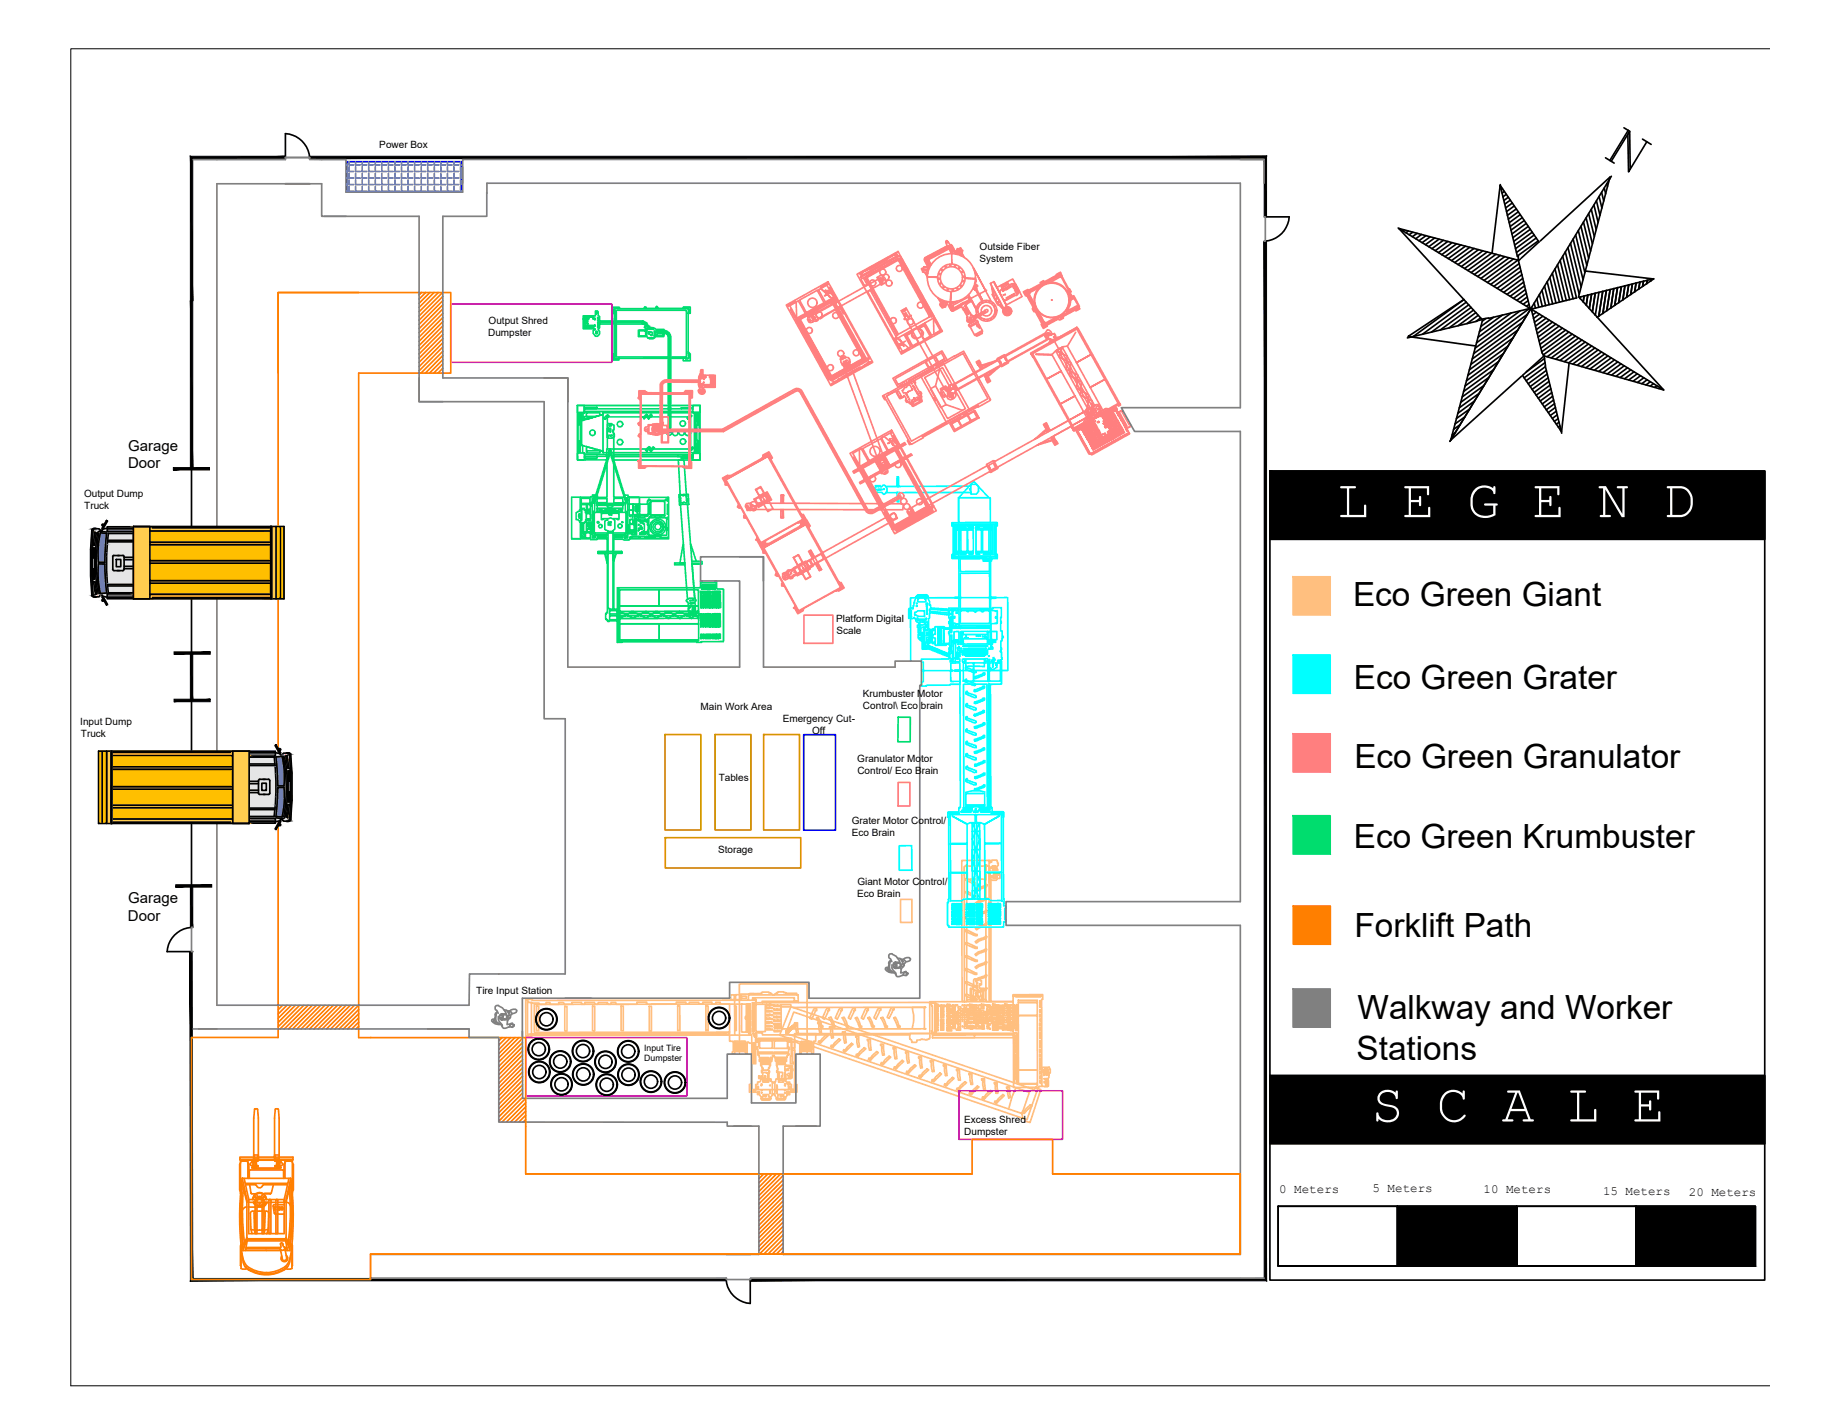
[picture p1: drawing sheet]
<svg xmlns="http://www.w3.org/2000/svg" width="279mm" height="216mm" viewBox="0 0 279 216" stroke-linecap="round" stroke-linejoin="round" font-family="sans-serif">
<defs><g id="words">
<g font-size="8.2" fill="#fff">
<text x="202.8" y="78.4">L E G E N D</text>
<text x="208" y="170">S C A L E</text>
</g>
<g font-size="5.1">
<text x="205.2" y="91.8">Eco Green Giant</text>
<text x="205.4" y="104.5">Eco Green Grater</text>
<text x="205.4" y="116.4">Eco Green Granulator</text>
<text x="205.4" y="128.6">Eco Green Krumbuster</text>
<text x="205.5" y="142.1">Forklift Path</text>
<text x="205.9" y="154.6">Walkway and Worker</text>
<text x="205.8" y="160.7">Stations</text>
</g>
<g font-size="2.3">
<text x="19.4" y="71">Door</text>
<text x="19.5" y="68.3">Garage</text>
<text x="19.5" y="136.9">Garage</text>
<text x="19.4" y="139.6">Door</text>
</g>
<g font-size="1.9">
<text x="194" y="180.8">0 Meters</text>
<text x="208.2" y="180.8">5 Meters</text>
<text x="225" y="180.8">10 Meters</text>
<text x="243.1" y="181.2">15 Meters</text>
<text x="256.2" y="181.4">20 Meters</text>
</g>
<g font-size="1.5">
<text x="57.5" y="22.5">Power Box</text>
<text x="148.6" y="38">Outside Fiber</text>
<text x="148.6" y="39.8">System</text>
<text x="74" y="50.9">Dumpster</text>
<text x="74.1" y="49.1">Output Shred</text>
<text x="12.7" y="75.4">Output Dump</text>
<text x="12.8" y="77.2">Truck</text>
<text x="126.8" y="94.3">Platform Digital</text>
<text x="126.9" y="96.2">Scale</text>
<text x="106.3" y="107.6">Main Work Area</text>
<text x="130.9" y="105.7">Krumbuster Motor</text>
<text x="130.9" y="107.5">Control\ Eco brain</text>
<text x="12.2" y="109.9">Input Dump</text>
<text x="12.3" y="111.7">Truck</text>
<text x="118.7" y="109.4">Emergency Cut-</text>
<text x="123.2" y="111.3">Off</text>
<text x="109" y="118.5">Tables</text>
<text x="130" y="115.6">Granulator Motor</text>
<text x="130.1" y="117.4">Control/ Eco Brain</text>
<text x="129.2" y="125">Grater Motor Control/</text>
<text x="108.9" y="129.4">Storage</text>
<text x="129.2" y="126.8">Eco Brain</text>
<text x="130" y="136">Eco Brain</text>
<text x="130.1" y="134.2">Giant Motor Control/</text>
<text x="72.2" y="150.7">Tire Input Station</text>
<text x="146.3" y="170.3">Excess Shred</text>
<text x="146.3" y="172.1">Dumpster</text>
</g>
<g font-size="1.3">
<text x="97.7" y="159.4">Input Tire</text>
<text x="97.7" y="160.9">Dumpster</text>
</g>
</g></defs>
<!-- layer: 0 -->
<g fill="#000" stroke="#000" stroke-width=".15">
<path d="M29.2 24.1h14.1v-.4zM28.9 23.7h14.4l-14.1 .4zM28.9 23.7l.3 21.9v-21.5zM28.9 23.7l.3 21.9h-.3z"/>
<path d="M191.8 24.1v8.8h.3zM191.8 24.1l.3-.4v9.2zM46.9 24.1h144.9l.3-.4zM46.9 23.7h145.2l-145.2 .4z"/>
<path d="M28.9 45.6l.3 25.5v-25.5zM28.9 45.6l.3 25.5h-.3z"/>
<path d="M26.3 70.9v.4l5.5-.4zM26.3 71.3l5.5-.4v.4z"/>
<path d="M192.6 71.4l75.1 10.4v-10.4zM192.6 71.4l75.1 10.4h-75.1z"/>
<path d="M28.9 99l.3 7.2v-7.2zM28.9 99l.3 7.2h-.3z"/>
<path d="M26.4 99.2h5.5v-.4zM26.4 98.8h5.5l-5.5 .4z"/>
<path d="M26.4 106v.4l5.5-.4zM26.4 106.4l5.5-.4v.4z"/>
<path d="M28.9 134.4l.3 6.2v-6.2zM28.9 134.4l.3 6.2h-.3z"/>
<path d="M26.7 134.5h5.4v-.4zM26.7 134.1h5.4l-5.4 .4z"/>
<path d="M28.8 144.3l.4 49.5v-49.5zM28.8 144.3l.4 49.5-.3 .4zM29.2 193.8l-.3 .4 81.3-.4zM28.9 194.2l81.3-.4v.4z"/>
<path d="M192.6 163.1l75.1 10.3v-10.3zM192.6 163.1l75.1 10.3h-75.1z"/>
<path d="M113.8 193.8v.4l78-.4zM113.8 194.2l78-.4 .3 .4zM191.8 36.6v157.2l.3 .4zM191.8 36.6h.3v157.6z"/>
<path d="M212 182.9l18.1 9v-9zM212 182.9l18.1 9h-18.1z"/>
<path d="M248.2 182.9l18.1 9v-9zM248.2 182.9l18.1 9h-18.1z"/>
</g>
<!-- layer: Giant -->
<g fill="none" stroke="#ffbf7f" stroke-width=".25">
<path d="M196.2 87.4h5.6v5.8h-5.6zM136.6 136.4h1.7v3.5h-1.7zM146.4 139.1h.3l1.5 .6v.2h-.3l-1.5-.6zM146.5 133.2h.2l1.5 .7v.2h-.3l-1.4-.6zM146.5 137.1h.2l1.5 .7v.2h-.3l-1.4-.6zM146.5 135.2h.2l1.5 .6v.2h-.3l-1.4-.6zM147.9 136.9l.5-.3 1-.3 .1-.2 .2 .1-.1 .3-1.1 .3-.4 .3zM148 134.9l.4-.3 1-.3 .2-.2 .1 .1-.1 .3-1 .3-.5 .4zM148 138.8l.4-.3 1-.3 .2-.2 .1 .1-.1 .3-1.1 .3-.4 .3zM149.5 131.1v2.3l-.4-.1h-1.9l-.6 .1M150 130.5h.3v.2h.1l.1-.3h.7l.1 .5h.1v.3l-.1 .1-.1 .3 .1 .2v.6l.4 .1v.7h-.4l-.2 .3h-.6l-.2-.2v18.6h-.8v-20.8l.5 .3-.5-.3v.2h-2.9v-.2M150 131.9h.2v.6h-.2z"/>
<path d="M150.1 131.6h.1v.1h-.1zM150.1 133.3h.1v.5h-.1zM150.1 132.6h.1v.5h-.1zM150.1 130.5h.1v.3h-.1zM150.3 131.5h.2v.1h-.2zM150.4 132.8h.1v.3h-.1zM150.5 131.3l.1 .2zM150.6 131.7h.1v.2h-.1zM150.7 132.4h.2l.1 .8h-.3zM150.8 131.3l.3 .1v.7h-.6v-.1h.4zM151.2 132.4h.1v.7h-.1zM79.8 151.5h.9v.2l32.8-.1v-.8h7.6v1.2h19.9v4.7h-20.5v8.5h-6.5v-8.3l-33.4 .1v.1h-.8z"/>
<path d="M80.6 152v.1h1.2v.2h1v-.3h.6v.3h1.3v-.3h.8v.3h1.2v-.3h1.5v.3h.5v-.3h1.5v.3h.5v-.3h1.4v.3h.6v-.3h.7v.3h3.2v-.4h1.5v.4l4.5-.1v-.3h1.4v.3h.5v-.2h1.5v.2h.6v-.3h1.4v.3h.6v-.2h.6v.2h1.5M81.4 152.5h.3v3.8h-.3zM85.7 152.6h.3v3.7h-.3zM86.3 156.8h.6l-.2-.1h1.5l.1 .1h.6l-.2-.2h1.4l.2 .2h.6l-.2-.2h1.4l.1 .2h.7l-.2-.2h.7v.2M89.9 152.6h.3v3.7h-.3zM94.2 152.5h.3v3.8h-.3zM98.5 152.6h.3v3.7h-.3zM102.8 152.5h.3v3.8h-.3zM107.1 152.5h.3v3.7h-.3zM110.1 156.8v-.2h-.2l-.1 .2h-.7l.2-.2h-.7v.2h-.5l-.1-.1v-.1h-1.5l.2 .1v.1h-.6l-.1-.2h-1.5l.3 .2h-.7v-.1h-1.5l.2 .1h-4.6l-.1-.2-1.5 .1 .2 .1h-16.6M110.7 156.9v1h.5v1.6h-.1v.3h.4l-.1-2h1.7v2h.2v-1.8h.2l.1 .2h.4M110.7 156.5h-29.6l-.1-4.2 29.7-.1v4.6h-30.5l-.2 .2v-5.3l.1 .3h.5v4.7l.8 .1v-.1l.8-.1 .1 .2h.6l-.1-.1h.6l-.1 .1h1.6l-.1-.1h.7l-.1 .1h.6l.1-.2h.1v.2"/>
<path d="M110.7 152.2h1.8M110.8 150.8h.6v.8h-.6zM111.4 152.5h.3v3.7h-.3zM111.4 151.6v.9M111.4 157.8v.3h1.7v.2h-1.7v.1h1.7v.1h-1.7v.2h1.7v.1h-1.6v.1h1.6v.2h-1.6v.1h1.6v.2h-1.6M111.4 156.2v.7M111.6 150.8h.8v.8h-.8zM112.1 150.7h1.6v-.1l.8 .1 1-.1v-.1l.2-.1h.9v.1h.3v.2h.2v.1h.4v-.1h.2l.1-.2h.2v-.1h.9v.1h.3v.1h.9v.1l.1-.1h.7v.2h.2M112.2 159.8l-.1-10.6h10.3v10.6M112.5 151h.7v.4h-.7zM112.5 152.2h.7v1.9h-.1v.4h.1v2h-.7zM113.3 154.5h.1v2h-.1z"/>
<path d="M113.3 152.2h.1v2h-.1zM113.3 154.2h.2v.2h-.2zM113.5 151.6h1.2v.4h-.1h1v-.2h5.5h-.6v-.5h-6.3v.2h.5v.1M113.6 152.2h.1v4.3h-.1zM113.6 156.7h.3v.1h-.3zM113.8 153.1h.1v.7h-.1zM113.8 153.9h.1v.8h-.1zM113.8 154.8h.1v.8h-.1zM113.8 155.8h.1v.7h-.1zM113.8 152.2h.1v.7h-.1zM114.1 152h.3v.1h-.3zM114.2 158.1h.2v3h-.2z"/>
<path d="M114.2 152.2h.2v4.2h-.2zM114.2 156.7h.3v.1h-.3zM114.6 157.6h.2v.2h.3v.2h-.5zM114.6 158v3.3h-.6M114.7 152.3h1.4v4.1h-1.4zM114.9 157.5h2.3v.2h-2.3zM115.1 159.5h2.1v.3h-2.1zM115.2 157.8h1.9v1.1h-1.9zM116.2 154.9h.5v.2h-.5zM116.2 152.3h.5v.1h-.5zM116.2 152.7h.5v.2h-.5zM116.2 153.2h.5v.2h-.5z"/>
<path d="M116.2 153.8h.5v.2h-.5zM116.2 154.4h.5v.2h-.5zM116.2 155.5h.5v.2h-.5zM116.2 156h.5v.2h-.5zM116.8 156h.4v.2h-.4zM116.8 155.5v.2zM116.8 154.9v.2zM116.8 154.4v.1zM116.8 153.8v.1zM116.8 153.3v.1zM116.8 152.7v.2zM116.8 152.2v.2z"/>
<path d="M116.9 155.5h.2v.2h-.2zM117 152.3h.2v.1h-.2zM117 152.8h.2v.1h-.2zM117 155h.2v.1h-.2zM117 153.3h.2v.1h-.2zM117 153.8h.2v.2h-.2zM117 154.4h.2v.2h-.2zM117.3 157.5h2.4v.2h-2.4zM117.4 152.4h.4v.2h-.4zM117.4 153.5h.4v.2h-.4zM117.4 155.2h.4v.2h-.4zM117.4 154.1h.4v.2h-.4z"/>
<path d="M117.4 154.7h.4v.2h-.4zM117.4 153h.4v.2h-.4zM117.4 159.5h2v.3h-2zM117.4 156.2h.4v.2h-.4zM117.4 157.8h2.1v1.1h-2.1zM117.5 155.8h.3v.1h-.3zM117.5 155.6h.4v.1h-.4zM117.8 153h.5v.2h-.5zM117.8 154.1h.5v.2h-.5zM117.9 155.8h.5v.1h-.5zM117.9 156.2h.4v.2h-.4zM117.9 153.5h.5v.2h-.5z"/>
<path d="M117.9 155.2h.5v.2h-.5zM117.9 154.7h.5v.2h-.5zM117.9 152.4h.5v.2h-.5zM118 155.6h.4v.1h-.4zM118.5 152.3h1.5v.4h-1.5zM118.5 152.7v3.3h21.9h-.2v-3.3h.2h-20.1M119.3 156.3l.2 .1 .3-.5 .7-.6 .2 .2-1.2 1.2-.3-.2 .1-.2 .2 .1 .3-.5 .7-.6-.7 .6-.3 .5-.2-.1-.1 .2 .3 .2 1.2-1.2-.2-.2 .2 .2-1.2 1.2-.3-.2zM119.6 157.8l.4-.1v.2h-.4zM120 152.6l36.9 12.6 .1-.3 .9 .3-1.7 5-.7-.2 .1-.3-37.3-12.8zM120.1 158h-.1v2.2h-.1v1.1h.6M120.1 157.9l.4 .1v.9h-.4zM120.1 159.2h.4v1.9h-.3z"/>
<path d="M120.5 156.7h3.2v1.2h-.3v1.9h-.3v-1.9h-1.6v1.9h-.2v-1.6l-.8-.2M120.5 155.1h.5l.1 1.6h-.3l-.1-.7v-.7h-.2zM121.1 152h-5.5M121.5 157.9v.2h1.6v.2h-1.6v.1h1.6v.1h-1.6v.2h1.6v.1h-1.6v.1h1.6v.2h-1.6v.1h1.6v.2h-1.6M123.5 152.9h.4v.3h-.3v.3l-.5 1-.3-.1zM123.9 154.3l.2-.1 .7 1.5h-.3zM124 155h.5l.1 1.7h-.2l-.2-.7v-.8h-.2zM124.2 157.8l.2 .1 .3-.5 .7-.5 .2 .1-1.2 1.2-.3-.1zM125.3 153.1l.2-.2h.3v.3h-.2v.3l-.5 1-.4-.1zM125.8 154.3l.2-.1 .6 1.3h.2v.2h-.4zM125.8 155.7h.5l.1 1.6h-.3l-.1-.6v-.8h-.2zM126.1 158.5l.2 .1 .3-.5 .7-.6 .2 .2-1.2 1.1-.3-.1z"/>
<path d="M127.3 153.1l.1-.2h.3v.3h-.2v.3l-.5 1-.3-.1zM127.7 154.3l.3-.1 .4 .7 .2 .7h.1v.1h-.3zM127.8 156.4h.4l.2 1.7h-.3l-.1-.7v-.8h-.2zM128 159.1l.2 .1 .3-.4 .7-.6 .2 .1-1.2 1.2-.3-.1zM129.3 153l.1-.1h.3v.3h-.2v.3l-.5 1-.3-.2zM129.7 154.4l.3-.2 .7 1.6h-.3zM129.8 157h.4l.2 1.7h-.3l-.1-.7v-.7h-.2zM129.9 159.8l.2 .1 1-1.1 .2 .2-1.2 1.2-.3-.2zM131.4 152.9h.3v.3h-.2v.3l-.5 1-.4-.1zM131.6 157.6h.4l.2 1.6h-.3l-.2-.7v-.7h-.1zM131.6 154.3l.3-.1 .5 1.3h.2v.2h-.3zM133.3 152.9h.3v.3h-.2v.2l-.5 1.1-.3-.2z"/>
<path d="M133.6 158.3h.4l.1 1.7h-.2l-.2-.7v-.8h-.1zM133.6 154.3l.3-.1 .6 1.4h.1v.2h-.4zM135.1 152.9l.2-.1h.3v.3h-.2v.3l-.5 1-.3-.2zM135.5 158.8h.4l.1 1.7h-.2l-.2-.7v-.8h-.1zM135.6 154.3l.2-.1 .6 1.4h.1v.2h-.3zM137.4 159.5h.4l.1 1.6h-.2l-.2-1.4h-.1zM138 156.7h3v.8l-.4 .1v.1l-.9-.2-.1 .2h-.5l-.1 .3h-.7v-.3l-.3-.2zM138 156.9h-22.4v-.3h-1v.2h.2v.4h-.3v.1h.1v.1M140.4 152.7h-2a5.3 5.3 0 0 1 0 3.3M141 152v-.1h12.7v-1.1h4.5v.7h-.2v13.2h-.4v.2h-3.9v-8.2h-12.7M141.2 152.2l.6-.1v4.4h-.5v-.2h.1v-3.7h-.1zM141.4 156.7h12.3v.6h-12.3z"/>
<path d="M141.9 152.1h.1v4.5h-.1zM142.1 153.6h.2v.1h-.2zM142.1 152.3h.2v.1h-.2zM142.1 153.3l.2 .1zM142.1 154.2h.2v.1h-.2zM142.1 156.2l.2 .1zM142.2 153.1h.1v.1h-.1zM142.2 153.9l.1 .1zM142.2 154.4h.1v.1h-.1zM142.2 154.6h.2v.2h-.2zM142.2 154.9h.1v.2h-.1zM142.2 155.4l.1 .1z"/>
<path d="M142.2 155.7h.1v.1h-.1zM142.2 152.5h.1v.1h-.1zM142.2 152.8h.1v.1h-.1zM142.2 155.2h.1v.1h-.1zM142.2 156l.1 .1zM142.4 152.4h.2v.2h-.2zM142.7 156.1h.5v.1h-.5zM142.7 154.8l.5 .1zM142.7 154.5h.5v.1h-.5zM142.7 154.2h.5v.1h-.5zM142.7 155.5h.4v.2h-.4zM142.7 155.8h.4v.2h-.4z"/>
<path d="M142.7 155.1h.5v.1h-.5zM142.7 154h.5h-.5zM142.7 153.2h.5v.1h-.5zM142.7 152.9l.5 .1zM142.7 152.7h.5zM142.7 152.4h.5v.2h-.5zM142.7 153.4h.5v.2h-.5zM142.7 153.7h.5v.1h-.5zM142.7 155.2h.5v.2h-.5zM143.3 152.4h.2v.2h-.2zM143.6 154.6h.5v.2h-.5zM143.6 154.9h.5v.2h-.5z"/>
<path d="M143.6 153h.5v.2h-.5zM143.6 152.8h.5v.1h-.5zM143.6 152.4h.5v.2h-.5zM143.6 156.2l.5 .1zM143.6 156l.5 .1zM143.6 155.7l.5 .1zM143.6 155.5h.5h-.5zM143.6 155.2h.5h-.5zM143.6 152.3h.5zM143.7 153.3l.4 .1zM143.7 153.6l.4 .1zM143.7 153.9h.4v.1h-.4z"/>
<path d="M143.7 154.1l.4 .1zM143.7 154.3h.4v.2h-.4zM144.2 155.6h.1v.3h-.1zM144.2 152.4h.2v.3h-.2zM144.2 153h.2v.2h-.2zM144.2 153.4h.2v.3h-.2zM144.2 154h.2v.2h-.2zM144.2 154.6h.2v.2h-.2zM144.2 155.1l.2-.1v.3h-.2zM144.2 156.1h.2v.2h-.2zM144.5 152.4h.4v.3h-.4zM144.5 152.9h.4v.4h-.4z"/>
<path d="M144.5 153.4h.4v.4h-.4zM144.5 154h.4v.3h-.4zM144.5 154.5h.4v.4h-.4zM144.5 155.1h.4v.3h-.4zM144.5 155.6h.4v.3h-.4zM145 154.2h.2v.1h-.2zM145 154h.2v.1h-.2zM145 155.1h.2v.1h-.2zM145 154.8h.2v.1h-.2zM145 154.5h.2v.1h-.2zM145 152.4h.3v.1h-.3zM145.1 156.1h.2v.1h-.2z"/>
<path d="M145.1 153.7h.2v.1h-.2zM145.1 153.4h.2v.1h-.2zM145.3 154.8h.4v.4h-.4zM145.3 155.3h.4v.4h-.4zM145.3 155.8h.4v.4h-.4zM145.4 152.6h.3v.4h-.3zM145.4 153.2h.3v.4h-.3zM145.4 154.2h.3v.4h-.3zM145.4 153.7h.3v.3h-.3zM146 152.9v.1zM146 153.2v.1zM146 153.4h.1"/>
<path d="M146 153.7v.1zM146 153.8v.1zM146 153.9v.1zM146 154.2v.1zM146 154.5v.1zM146 154.8l.1 .1zM146 152.4l.1 .1zM146 155.6l.1 .1zM146.2 152.4h.4v.3h-.4zM146.2 153h.4v.3h-.4zM146.2 153.4h.4v.4h-.4zM146.2 153.9h.4v.4h-.4z"/>
<path d="M146.3 154.5h.3v.4h-.3zM146.3 155.6h.3v.3h-.3zM146.3 151.9l-.1-20.5 .4-.3v20.8h-.7v-21.4h4.1v21.4h3.7v4.8M146.3 155.1h.4v.2h-.4zM146.4 146.9h.3l1.5 .6v.2h-.3l-1.5-.6v-.2M146.5 141h.2l1.5 .7v.2h-.3l-1.4-.6zM146.5 142.9h.2l1.5 .7v.2h-.3l-1.4-.6zM146.5 144.9h.2l1.5 .7v.2h-.3l-1.4-.7zM146.5 148.9h.2l1.5 .6v.2h-.3l-1.4-.6zM146.5 150.8h.2l1.5 .6v.2h-.3l-1.4-.6zM146.8 152.4h.2v.1h-.2zM146.8 152.9h.2v.1h-.2z"/>
<path d="M146.8 153.2h.2v.1h-.2zM146.8 153.4h.2v.2h-.2zM146.8 153.6h.2v.1h-.2zM146.8 153.7h.2v.1h-.2zM146.8 154l.2-.1v.1h-.2zM146.8 154.3h.2v.1h-.2zM146.8 154.5h.2v.1h-.2zM146.8 154.8h.2v.1h-.2zM146.8 155.1h.2v.1h-.2zM146.8 155.6h.2v.1h-.2zM146.8 155.8h.2v.1h-.2zM147.1 152.3h.4v.3h-.4z"/>
<path d="M147.1 154.2h.4v.4h-.4zM147.1 154.9h.4v.2h-.4zM147.1 153.2h.4v.4h-.4zM147.1 152.7h.4v.3h-.4zM147.1 153.7h.4v.3h-.4zM147.1 155.5h.4v.2h-.4zM147.1 155.8h.4v.2h-.4zM147.3 151.3h.1v.3h-.1zM147.3 150h.3v.9h-.3zM147.5 151.1h.5v.1h-.2v.4h-.3zM147.7 152.4h.2v.1h-.2zM147.7 152.7h.2v.1h-.2z"/>
<path d="M147.7 152.9h.2v.1h-.2zM147.7 153.2h.2v.1h-.2zM147.7 153.5h.2v.1h-.2zM147.7 155.6h.2v.1h-.2zM147.7 155.8h.2v.1h-.2zM147.7 153.7h.2v.1h-.2zM147.7 154h.2v.1h-.2zM147.7 154.2h.2v.1h-.2zM147.7 154.5h.2v.1h-.2zM147.7 154.8h.2v.1h-.2zM147.7 155.1h.2v.1h-.2zM147.8 156.7v.2h5.9h-12.3h6.4v.4h-6.4"/>
<path d="M147.8 150.1h.3v.1h-.3zM147.9 144.7l.5-.4 .9-.3 .2-.2 .2 .1-.2 .4-1 .3-.5 .3zM147.9 146.6l.5-.3 .9-.3 .2-.2 .2 .1-.2 .3-1 .3-.4 .3zM147.9 142.8l.5-.4 .9-.3 .2-.2 .2 .1-.2 .4-1 .3-.4 .3zM147.9 148.6l.5-.3 .9-.3 .2-.2 .2 .1-.2 .3-1 .3-.4 .3zM147.9 150.6l1.6-.9 .2 .1-.2 .3-1 .4-.4 .3zM148 140.8l.4-.4 1-.3 .2-.2 .2 .1-.2 .3-1 .4-.5 .3zM148 152.9h.4v.4h-.4zM148 153.5h.4v.3h-.4zM148 153.9h.4v.3h-.4zM148 155.1h.4v.3h-.4zM148 155.6h.4v.4h-.4z"/>
<path d="M148 150.9h.4v.1h-.4zM148 152.4h.4v.3h-.4zM148 154.5h.4v.3h-.4zM148.1 149.4h.2v.4h-.2zM148.1 148.9h.2v.2h-.2zM148.3 150.1h.2v.1h-.2zM148.3 151.1h.6v.5h-.4v-.4h-.2zM148.5 152.9h.2v.1h-.2zM148.5 153.2h.2v.1h-.2zM148.5 153.4h.2v.1h-.2zM148.5 153.7h.2v.1h-.2zM148.5 154h.2v.1h-.2z"/>
<path d="M148.5 154.2h.2v.1h-.2zM148.5 154.5h.2v.1h-.2zM148.5 154.8h.2v.1h-.2zM148.5 155.1h.2v.1h-.2zM148.5 155.6h.2v.1h-.2zM148.5 155.9h.2v.1h-.2zM148.6 152.3h.2v.1h-.2zM148.8 149.9h.3v1h-.3zM148.9 154.3h.4v.3h-.4zM148.9 153.7h.4v.3l-.4 .1zM148.9 153.3h.4v.3h-.4zM148.9 152.7h.4v.3h-.4z"/>
<path d="M148.9 152.3h.4v.3h-.4zM148.9 155.5h.4v.3h-.4zM148.9 155.9h.4v.1h-.4zM148.9 154.7h.4v.2h-.4zM148.9 155h.4v.3h-.4zM149 151.1h.1v.5h-.1zM149.4 154h.1zM149.4 153.8h.1zM149.4 153.5l.1 .1zM149.4 153.4l.1 .1zM149.4 152.3l.1 .1zM149.4 154.8h.3v.1h-.3z"/>
<path d="M149.4 154.5h.3v.1h-.3zM149.4 154.2l.1 .1zM149.5 155.1h.2v.1h-.2zM149.5 151.6h-.3v-1.8h-.6v-.6l.3 .1v-.6h-.2v-.2l-.2-.1h-.7l-.1 .2v1.2h-.5v1.8h-.6v.3M149.7 153h.1v.3h-.1zM149.7 153.5h.1v.3h-.1zM149.7 153.9h.1v.4h-.1zM149.7 152.4h.1v.3h-.1zM149.7 155.6h.2v.3h-.2zM149.8 155.1h.1v.3h-.1zM149.8 154.5h.1v.4h-.1zM149.8 153.7h.2v.1h-.2z"/>
<path d="M149.8 153.2h.2v.1h-.2zM149.8 152.4h.2v.3h-.2zM149.9 155.6h.1v.3h-.1zM150 155.2h.2v.2h-.2zM150 154.2h.2v.1h-.2zM150 153.4h.2v.1h-.2zM150.1 155.9h.1v.1h-.1zM150.1 152.4h.1v.3h-.1zM150.1 152.9l.1 .4zM150.1 154.5l.1 .3zM150.1 153.6l.1 .3zM150.3 152.9l.1 .1z"/>
<path d="M150.4 153.4l.1 .1zM150.4 153.7l.1 .1zM150.4 153.9l.1 .1zM150.4 154.8l.1 .1zM150.4 155.1l.1 .1zM150.4 152.6l.1 .1zM150.4 153.2l.1 .1zM150.4 154.2l.1 .1zM150.4 154.5l.1 .1zM150.6 155.4h.4v.3h-.4zM150.6 154.8h.4v.3h-.4zM150.6 154.2h.3v.4h-.3z"/>
<path d="M150.6 152.7h.4v.3h-.4zM150.6 152.2h.4v.3h-.4zM150.6 155.8h.4v.4h-.4zM150.6 153.7h.4v.3h-.4zM150.6 153.2h.4v.3h-.4zM151.1 152.4h.3v.1h-.3zM151.1 155.5h.3v.2h-.3zM151.1 155.8h.3v.2h-.3zM151.1 152.9h.3v.1h-.3zM151.1 153.2h.3v.1h-.3zM151.1 154h.3v.1h-.3zM151.1 154.2h.3v.1h-.3z"/>
<path d="M151.1 154.5h.3v.1h-.3zM151.1 154.8h.3v.1h-.3zM151.1 155.1h.3h-.3zM151.1 155.3h.3v.1h-.3zM151.1 156.1h.3v.1h-.3zM151.1 153.4h.3v.2h-.3zM151.1 153.7h.3v.1h-.3zM151.1 152.6h.3v.1h-.3zM151.5 152.4h.4v.3h-.4zM151.5 152.9h.4v.3h-.4zM151.5 153.4h.4v.3h-.4zM151.5 154h.4v.3h-.4z"/>
<path d="M151.5 154.5h.4v.3h-.4zM151.5 155.1h.4v.3h-.4zM151.5 155.6h.4v.4h-.4zM152 152.6l.2 .1zM152 153.2l.2 .1zM152 153.9l.2 .1zM152 153.4h.2v.2h-.2zM152.1 152.4h.1v.2h-.1zM152.1 155.5h.1v.3h-.1zM152.1 155.8h.1v.2h-.1zM152.1 153h.1zM152.1 154.2h.1v.1h-.1z"/>
<path d="M152.1 154.5h.1v.1h-.1zM152.1 154.8l.1 .1zM152.1 155.1h.1v.1zM152.1 155.3h.1v.2h-.1zM152.1 156.1h.1v.1h-.1zM152.1 153.7h.1v.1h-.1zM152.3 153.7h.4v.3h-.4zM152.3 153.2h.4v.3h-.4zM152.3 152.7h.4v.3h-.4zM152.3 155.4h.4v.3h-.4zM152.3 154.8h.4v.3h-.4zM152.3 154.3h.4v.3h-.4z"/>
<path d="M152.4 155.8h.4v.4h-.4zM152.4 152.2h.4v.4h-.4zM152.9 155.8h.2v.2h-.2zM152.9 154.2h.2v.1h-.2zM152.9 152.6h.3v.1h-.3zM152.9 152.4h.3v.1h-.3zM152.9 153.7h.3v.2h-.3zM152.9 153h.3h-.3zM152.9 153.2h.3v.1h-.3zM152.9 154h.3h-.3zM152.9 154.5h.3v.1h-.3zM152.9 154.8h.3v.1h-.3z"/>
<path d="M152.9 155.1h.3v.1h-.3zM152.9 155.3h.3v.1h-.3zM152.9 156.1h.3v.1h-.3zM152.9 155.5h.3v.2h-.3zM152.9 153.4h.3v.2h-.3zM153.3 152.3h.3v.4h-.3zM153.3 152.9h.3v.4h-.3zM153.3 153.4h.3v.4h-.3zM153.3 154h.3v.3h-.3zM153.3 154.5h.3v.4h-.3zM153.3 155.1h.3v.4h-.3zM153.3 155.7h.3v.3h-.3z"/>
<path d="M153.3 156.1h.3v.2h-.3zM153.7 150.8v.2l4.4-.1v.2h-.3v.1l-4.1-.1M153.8 152.3h.1v.4h-.1zM153.8 152.9h.1v.4h-.1zM153.8 153.4h.1v.4h-.1zM153.8 158.1h.1v5.9h-.1zM153.8 154h.1v.4h-.1zM153.8 154.5h.1v.4h-.1zM153.8 155.1h.1v.4h-.1zM153.8 155.5h.1v.4h-.1zM153.8 156.9h.1v.4h-.1zM153.8 157.4h.1v.4h-.1z"/>
<path d="M153.8 156.6l.1 .2zM154 154.5h.1v.4h-.1zM154 159.2h.1v.4h-.1zM154 159.9h.1v.4h-.1zM154 155.2h.1v.4h-.1zM154 153.8h.1v.4h-.1zM154 153.1h.1v.5h-.1zM154 152.5h.1v.4h-.1zM154 158.5h.1v.4h-.1zM154 157.7h.1v.3h-.1zM154 158.1h.1v.2h-.1zM154 157.1h.1v.2h-.1z"/>
<path d="M154 155.8h.1v.4h-.1zM154 157.4h.1v.2h-.1zM154 156.6l.1 .1zM154.2 152.3h.1v3.9l-.1 .1zM154.2 156.6v.1zM154.2 156.9h.1v.4h-.1zM154.2 157.4h.2v6.7h-.2zM154.5 151.6h2.8v.4h-2.8zM154.5 152h2.8v2h-2.8zM154.5 154h2.8l.1 8.2h-2.9zM157.7 159.9h.1v.4h-.1zM157.7 159.1h.1v.4h-.1z"/>
<path d="M157.7 155.8h.1v.4h-.1zM157.7 155.2h.1v.3h-.1zM157.7 153.8h.1v.4h-.1zM157.7 158.5h.1v.4h-.1zM157.7 157.1h.1v.4h-.1zM157.7 156.5h.1v.4h-.1zM157.7 153.1h.1v.4h-.1zM157.7 152.3h.1v.4h-.1zM157.7 151.8h.1v.4h-.1zM157.7 157.8h.1v.4h-.1zM157.8 154.5v.4zM113.8 164.7l.2-.1v.7h.6v.2h-.7l-.1-.1z"/>
<path d="M114.8 164.7h.2v.4h-.2zM115 165.5h.2v.3h-.2zM115.1 163.1h.3v.4h-.3zM115.4 160.7h1.5v.1h-1.5zM115.4 160.3h1.2v.1h-1.2zM115.5 160.5h1.3v.1h-1.3zM115.5 166.4l.2-.1v-.3h.9l.1 .6M115.6 161.3h1.2v.1h-1.2zM115.6 160.9h1.2v.2h-1.2zM115.7 163.8h.9v.3h-.9zM115.9 163.1h.2v.1h-.2zM115.9 163.4h.2v.1h-.2z"/>
<path d="M116.5 162.7v.9h.5v.3l.1 .1h.5l.1-.4h.3v-1h.2l-.1 1h.7v-.1h-.3v-.4h.2v-.5h-.9v-.3h.2v-.3h-.1v-.4h-.1v-.7h-.2v-.6l-.2-.1v-.2h-.2v.4l-.2 .1 .1 .4h-.2v.7h-.2v.3h-.1v.5h.1l-.1 .3 .1-.3h-.1v-.2h-1.1v.4h.8v.1h.3v.9h-.9M116.9 166.6v-.3l.2-.3h.4l.3 .8h1.2l.3-.8h.5v-.4h1.1v-1.2h-.4v.8h-.5v-.8h-.2v-.4h-.5l-.3-.1v-.1h.2v-.2h-.3v-.1l.2-.1h.1v.2h.4v-.2l.4 .1v-.1h.1v-1.1h.2l-.2-.8h-1v-.6h.2l.1-.9h.3l-.1-.5v-.4h.2v-.3h-.3v-.8h.6v-.6h-5.5v.6h.5v.7h-.3v.4h.2v.9h.2v.3h.1l.1 .2-.2 .1v.3h.2v.7h.2v.3h.1v.3h-.2v.4h.2v.5h-.1v.4h.1v.1h-.3l-.1 .4h-.4v.4h-.3v.8h-.6v-.8h-.3v1.2h1.2v.4h.4l.2 .4v.2h1.4l-.1 .2h-1.2l-.1-.2M117.1 164.2h.4v1.6h-.4zM117.7 160.5h1.5v.1h-1.5zM117.7 160.7h1.5v.1h-1.5zM117.7 160.3h1.5v.1h-1.5zM117.8 164.7h.1v.4h-.1zM117.9 161.3h1.1v.1h-1.1zM117.9 160.9h1.1v.3h-1.1zM118.1 163.8h.7v.3h-.7zM119 162.7h.1v.2h.1v.4h-.2zM119 161.7h1v.4l-.1-.2h-.3v.2h-.3l-.1 .3h-.2z"/>
<path d="M119.2 166.5l-1.4 .1M119.2 166.4l-.3-.1v-.4h-.9v.6M119.4 165.5h.3v.3h-.3zM119.4 164.2h.3v.2l-.3 .1zM119.6 164.7h.2v.4h-.2zM119.9 162.4h.1v.9h-.4v-.1h.3zM120.6 164.5l.2 .2v.7l-.1 .1h-.8v-.2h.7zM131.8 160.4l.2 .1 1-1.1 .2 .2-1.2 1.2-.3-.2zM133.7 161.1l.2 .1 .3-.5 .7-.6 .2 .2-1.2 1.2-.3-.2zM135.7 161.7l.2 .1 .9-1 .3 .1-1.2 1.2-.3-.1zM137.5 162.4l.2 .1 .4-.5 .6-.6 .3 .2-1.2 1.2-.3-.2zM139.3 160.2h.5l.1 1.7h-.3l-.1-.7v-.8h-.2z"/>
<path d="M139.5 163l.1 .1 .4-.5 .6-.5 .3 .1-1.2 1.2-.4-.1zM141.1 160.8h.5l.1 1.7h-.3l-.1-.7v-.8h-.2zM141.4 163.7l.2 .1 .3-.5 .7-.6 .2 .1-1.2 1.2-.3-.1zM143.1 161.4h.4l.2 1.7h-.3l-.1-.7v-.8h-.2zM143.3 164.3l.2 .1 .3-.5 .7-.5 .2 .1-1.2 1.2-.3-.1zM145.1 162.1h.4l.2 1.7h-.3l-.1-.7v-.8h-.2zM145.2 165h.2l.3-.4 .7-.6 .2 .2-1.2 1.1-.3-.1zM147 162.8h.4l.1 1.6h-.2l-.2-1.5h-.1zM147.1 165.6l.2 .1 1-1 .2 .1-1.2 1.2-.3-.1zM148.9 163.6h.4l.2 1.6h-.3l-.1-.7v-.7h-.2zM149.1 166.3l.2 .1 .3-.5 .6-.6 .3 .2-1.2 1.2-.3-.2zM150.8 164.1h.4l.2 1.7h-.3l-.1-.7v-.8h-.2z"/>
<path d="M150.9 166.9l.2 .1 1-1 .2 .1-1.2 1.2-.3-.1zM152.7 164.8h.4l.2 1.6h-.3l-.1-.6v-.8h-.2zM154 160.6h.1v.4h-.1zM154 161.2h.1v.4h-.1zM154 161.8h.1v.4h-.1zM154 162.5h.1v.4h-.1zM154 163.2h.1v.4h-.1zM154.1 164.9a12.2 12.2 0 0 0-1.1 3.2M154.5 164.4h2.9v.2l-.3 .3h-1.2M154.5 162.2h2.9v2.1h-2.9zM155 168.8l-35.8-12.1 1.2-3.3 35.7 12.2-1.1 3.2 .1 .8M155.1 168.5h.2l.3-.4 .7-.6 .3 .1-1.3 1.2-.3-.1z"/>
<path d="M156.1 165.6h.1M157.4 165l-1.6 4.8-.2-.1M157.7 162.4h.1v.4h-.1zM157.7 161.8h.1v.4h-.1zM157.7 161.1h.1v.5h-.1zM157.7 160.5h.1v.4h-.1zM157.7 163.8h.1v.4h-.1zM157.7 163.2h.1v.4h-.1zM158 161.8h1.1l.1 .3h.1v.6h-.2v.7l-.1 .1v1.2h-.1v.1l-.9-.1zM158.3 162.2h.1v.9zM158.4 163.5h.6v.2h-.2l.1 .1v.7l-.1 .1h-.2l.2-.5-.1-.4h-.3zM158.4 164h.2v.2h-.2z"/>
<path d="M158.5 162h.3v.1h-.3zM158.7 162.1v.9zM158.9 162.1h.1v.9h-.1z"/>
<circle cx="151.5" cy="132.6" r=".05"/>
<circle cx="114.4" cy="157" r=".07"/>
<circle cx="115.5" cy="164.6" r=".05"/>
<circle cx="115.5" cy="164.4" r=".05"/>
<circle cx="115.5" cy="165.3" r=".05"/>
<circle cx="115.5" cy="165.7" r=".05"/>
<circle cx="116.1" cy="166.2" r=".14"/>
<circle cx="116.8" cy="165.5" r=".05"/>
<circle cx="116.8" cy="164.6" r=".05"/>
<circle cx="116.8" cy="165.3" r=".05"/>
<circle cx="116.8" cy="165.7" r=".05"/>
<circle cx="116.8" cy="163.8" r=".05"/>
<circle cx="116.9" cy="160.4" r=".07"/>
<circle cx="117.8" cy="165.4" r=".05"/>
<circle cx="117.8" cy="164.6" r=".05"/>
<circle cx="117.8" cy="165.7" r=".05"/>
<circle cx="117.8" cy="165.5" r=".05"/>
<circle cx="118.5" cy="166.2" r=".14"/>
<circle cx="119.1" cy="165.3" r=".05"/>
<circle cx="119.1" cy="164.4" r=".05"/>
<circle cx="119.1" cy="164.6" r=".05"/>
<circle cx="119.1" cy="165.7" r=".05"/>
<circle cx="119.5" cy="162.2" r=".07"/>
<circle cx="119.7" cy="162.9" r=".2"/>
<circle cx="120" cy="162.3" r=".1"/>
</g>
<!-- layer: Grater -->
<g fill="none" stroke="#0ff" stroke-width=".25">
<path d="M133.2 74.2h.6v.1h-.6zM134.4 73.8l.1 .2v.6l-.1 .1M136.2 72.6v1.1zM136.2 74.7l.1 1.1h-.1zM144.5 79.3h.1v.3h-.1zM144.7 79.4h.8v.2l-.8 .1zM144.7 79.7h.3v4.4h-.2zM145.1 79.9h.4v.1h-.4zM145.1 79.7h.4v.1h-.4zM145.4 75.5h4.6l-2.3-2.5-2.3 2.5 .1 15.1h-.7v.1h.7v1.8h-.3v-.3h-1.3v1.5h.1v.2h.2v.2l-.3 .2v.3h.1v1.2h-.1v.3h.1v.3h.2l-.2 .1 .1 1.7-.2 .1 .1 .4h.2v.1h-.2v1.1h-4.2v.5h.3v1.2h-.2v.2h.2v1.6h-.3v.6h.7v-.1h3.6v-.2h1.5v-.4M145.4 75.5v3.7l-1 .1v.5h.2v4.3h-.2v.6h4.8v.4h1.2v-.4h.9v-.6h-.2v-4.3h.2v-.6h-5.9M145.7 79.9h.8v.1h-.8z"/>
<path d="M145.7 79.7l.8 .1zM145.7 79.4h4.4v.2h-4.4zM146.8 79.7h.8v.1h-.8zM147 79.9h.6v.1h-.6zM147.2 73.4h.9l.3 .4v.7l-.3 .4h-.8zM147.2 73.4l.1 .3-11 .1v-1.5h-.2v1.5h.2h-1.9l-.2-.3h-.2l-.2 .3h-.3v-.2h-.7v.2a.51 .51 0 0 0-.1 .8h1.1l.2 .3h.2l.2-.2h1.7v1.4h.2v-1.4h-.2h11.2l-.3-.6M148 80h.5h-.5zM148 79.7l.9 .1zM149.1 79.7l1 .1zM149.2 79.9h.9v.1h-.9zM150 75.5h.2v15h.8v.2h-.7v7.6h-.4v.1h.7v-.2h-.3v-3.6l1-.1v-1.9l-.2 .1-.2-.1h-.6v-.3h.3v-.2h1.3l-.1 3.6h.2v.8h.2v.2h-.2v.5h-.2v1h.1v.3l-.2 .2v.1h.2l.1 1.2-.1 .1h-.6v.3l.6-.1v3.4h-1.7l.1 18.7h.2v.7h1.7l.1 .1v.7h-.1v13.5h.4v.3h-.2v1.8h.2v.3h-.4v.8h-8.3v-.3h-.2v-3.5h.2l-.1-.5h.1v-12.4h-.1v-.7l.1-.1h1.5v-.7h.3l-.1-21.9h-1.4v1.1h.2v.2h-.2v1.5h1.4v-1.5h-.7v-.2h.7M150.3 79.7h.3v.1z"/>
<path d="M150.3 79.9h.3v.1h-.3zM150.3 79.4h.6v.2h-.6zM150.8 79.7h.1v4.4h-.1zM151.1 79.4v.2zM138 92.6h.2v.9h-.2zM138.8 92.8h.2l.2-.2h1v.9l-1-.1-.2-.1h-.2zM139.1 90.3h1.5l.1 .1v.1l-1.7-.1-.1 .1v.1h.5l-.2 .3v.4h1.2v-.4h-.1v-.2l.2-.1h-1.1M139.2 93.9h1.1l.1 .2h-1.2zM139.4 95h.3v.4h-.1l.1 .2-.1 .5h.1v.2l-.2-.1h.1l-.1-1h-.1zM139.5 96.6h.2v.3l-.2-.1zM139.5 94.3h.5v-.1h.2v.5l-.7 .1zM139.8 95.9h.1v1.3h-.1z"/>
<path d="M140 95.1h.3v.1h-.3zM140 97.4h.3l-.1 .7 .1 .1 .4-.1-.1 .2h-.5l-.1-.1zM140 95.8h.1v1.4h-.1zM140.2 96.7h.1v.5h-.1zM140.2 95.6h.1v.9h-.1zM140.2 95.3h.1v.3h-.2zM140.4 97.4l.3-.1v.7h-.3zM140.4 94.3h.3v1.3l-.4-.1v-.4h.2v-.3h-.1zM140.5 91.4h.2v.2h-.2zM140.5 91.6h.2v.1h-.2zM140.6 95.9h.2v.4l-.2 .1zM140.6 96.6h.3v.6l-.3-.1z"/>
<path d="M140.6 92.6v.5zM140.6 92v.5zM140.9 96.8h.1v.6h-.1zM140.9 95.6h.1v1.1h-.1zM141.1 95.5h.2v1.8h-.2zM142.2 95.2h.3v2.5h-.2zM142.5 95.2h.1v2.5h-.1zM142.8 95.2h.3v2.5h-.3zM144 98.8v.4l-3.1-1.3v.3l3.1 1.2v.2l-3.1-1.2h-1v-1.1l-.6-.5v-.7h.1v-.1h-.1v-.9h-.1v-.3h.2l-.1-.5h-.1l-.3-.2 .1-.2h-.2l-.1-.3-.2 .2h-.7v-1.5l.2-.1 .2 .1 .1-.2 .2 .2v-.5h.1v-.4l.3-.7v-.2l.3-.3h1.4l.2 .2v.4l.2 .5v.5h.2v.4l2.7 .2v.2l-2.9-.3v.4l2.9 .2v.3l-2.9-.3v.8l-.2 .1 .1 1.6h.5v2.1h-.6v.4l3.2 1.3M144 92.5h.2v-.1h.8v.1h-.6v.6h-.2v.1h-.2zM144 97.5h-.8v-2.1h.8v-.2h-.8v-.2h-1.4v.3h-.3v.3l.3-.1 .1 .7h-.3l-.1 .1v.3l.4 .1v.7h-.4v.2h.4v.2h1.3v-.1l.1 .1h.2v-.1h.5v.2M144.1 99.1l.3-.1v.9l.2 .1h-.3l-.2-.2z"/>
<path d="M144.2 98.5h.1v.1h-.1zM144.2 98.2h.1v.1h-.1zM144.3 95.6h.1v.3h-.1zM144.3 93.4l.1 2.1h-.1zM144.3 96.3h.1v1.7h-.1zM144.3 98.7h.2v.1h-.2zM144.5 95.2h1v.1h-1zM144.5 84.3h.1v.2h-.1zM144.5 92.6h1v2.4h-1zM144.6 97.6h.3l.1 2.2h-.4zM144.7 93.5h.2v.2h-.2zM144.7 95.8l.8-.1v1.3h-.8z"/>
<path d="M144.7 84.3h.8v.2h-.8zM144.9 97.2h.6v.2h-.6zM144.9 99.9h.7v.4h-.7zM145 99.4h.6v.1h-.6zM145.1 80.1h.4v.1h-.4zM145.1 92.8h.1v.2h-.1zM145.1 80.3h.4v3.3h-.4zM145.1 83.7h.4v.1h-.4zM145.1 83.9h.4v.1h-.4zM145.1 99.7h.3v.1l-.3 .1zM145.1 99.2h.5v.1h-.5zM145.2 98.2l.7 .1v.1h-.7z"/>
<path d="M145.3 98.6h.6v.1h-.3v.3h-.6v-.1h.3zM145.3 97.6h.2v.1h-.2zM145.5 94.6h-.6v-.1l-.4 .1v.4h.4v-.3h.6v.3M145.6 84.7h3.6v.4h.9v1.5l-4.4 .1zM145.7 83.7h.4v.1h-.4zM145.7 86.9h4.4v5.6h-4.4zM145.7 97.2h.3v.2h-.3zM145.7 97.5h.3v.2h-.3zM145.7 80.1h.4v.1h-.4zM145.7 83.9h.8v.1h-.8zM145.7 84.3h4.4v.2h-4.4zM145.7 98.8h.1v.1h-.1z"/>
<path d="M145.7 95.2l4.4-.1v.2h-4.4zM145.7 95.7h.3v1.4h-.3zM145.7 94.8h4.4v.2l-4.4 .1zM145.7 80.4h1v3.2h-.9zM145.8 92.6h.9v.1l.3-.1h.8l.1 .2 .2-.2h.8l.1 .2h.1l.1-.2h.8l.1 .2v1.7h-4.4v-1.7zM146 99.2l.1 .1zM146 98.6h3.8v.4h-.1v-.2h-3.6v.2h-.1zM146 99.9h.4v.5h-.4zM146.1 95.7h3.7v.5h-3.7zM146.1 97.9h3.7v.1h-3.7zM146.1 96.9l3.7-.1v.8h-3.7zM146.2 98.3h3.4v.1h-3.4z"/>
<path d="M146.2 80.1h1.5v.1h-1.5zM146.2 83.7h1.4v.1h-1.4zM146.3 99.2l3.2-.1v.2l-.8-.1v.1l-1.5 .1-.1-.2-.2 .1h-.6zM146.3 98.9h3.2v.1h-1.9l-.1 .1h-1.2zM146.5 99.4l2.8 .1zM146.5 99.9h2.8v1.2l-2.4-.1-.4 .1zM146.8 80.4h.8v3.2h-.8zM147 83.9h.6v.1h-.6zM148 80.1h1.5v.1h-1.5zM148 83.9h.6v.1h-.6zM148 83.7h1.4v.1h-1.4zM148 80.3h.9v3.3h-.9z"/>
<path d="M149 80.3h1v3.3h-1zM149.2 83.9h.9v.1h-.9zM149.3 84.7h.8v.1h-.8zM149.4 99.9h.4v.4h-.4zM149.5 80.1h.6v.1h-.6zM149.6 83.7h.5v.1h-.5zM149.9 95.7h.3v1.3h-.3zM149.9 97.2h.2v.2h-.2zM149.9 97.5h.3v.2h-.3zM149.9 100h.2v.3h-.2zM150.1 92.3l-.3-.1h-3.7l-.4 .1v.2M150.3 80.1h.3v.1h-.3z"/>
<path d="M150.3 83.7h.3v.1h-.3zM150.3 83.9h.3v.1h-.3zM150.3 80.3h.3v3.3h-.3zM150.3 84.3h.6v.1h-.6zM150.4 98h.1v.1h-.1zM150.4 95.7h.8v1.3h-.8zM150.4 97.2h.6v.2h-.6zM150.4 97.5h.1v.2h-.1zM150.6 99.7h.2v.2h.1l-.1 .4h-.2l.1-.3zM151 93.5h.2v.2h-.2zM151.1 84.2h.1v.3h-.1zM196.2 99.3h5.6v5.8h-5.6z"/>
<path d="M138.1 100.2v-9.6h14.8v11l-13.1 .1M144.1 100.1h.5v.2h-.5zM146.1 100.5h1.6v2.8h-1.6zM146.4 103.1l.2-.1 .1 .2 1.2 .5v.2h-.3l-1.2-.5zM146.5 114.3l.2-.1 .1 .3 1.3 .4-.1 .3h-.2l-1.3-.5zM146.5 110.6l.2-.1v.2l1.3 .5v.2h-.2l-1.3-.5zM146.5 116.3l.3-.1v.2l1.3 .4v.3h-.3l-1.3-.5zM146.5 112.5l.2-.1 .1 .3 1.3 .4v.3h-.3l-1.3-.6zM146.6 108.7h.1l.1 .2 1.2 .4v.3h-.3l-1.2-.5zM146.6 101h.1l.1 .3 1.2 .4v.3h-.3l-1.2-.5v-.3zM146.6 118.1h.1l.1 .2 1.2 .5v.2h-.2l-1.3-.5zM146.6 106.7h.1l.1 .2 1.3 .5-.1 .2h-.2l-1.3-.5z"/>
<path d="M146.6 104.8h.1l.1 .3 1.2 .4v.3h-.2l-1.3-.6zM147.7 100.5h2.1v2.8h-2.1zM147.8 108.3l1.5-.6v.3l-1.4 .6-.1-.1zM147.8 104.6l1.3-.4v-.2h.2v.3l-1.4 .6-.1-.1zM147.8 113.9l1.6-.5v.3l-1.4 .5h-.2zM147.8 112.1l1.6-.6v.3l-1.4 .6-.2-.1zM147.8 110.2l1.6-.6v.3l-1.4 .6-.2-.1zM147.8 106.4l1.3-.4v-.2h.3v.3l-1.5 .6-.1-.1zM147.8 119.6l1.6-.6v.3l-1.4 .6-.2-.1zM147.8 102.6l1.3-.4v-.2h.3v.3l-1.4 .6-.2-.1zM147.9 117.8l1.5-.6v.3l-1.4 .6-.1-.1zM147.9 115.9l1.5-.6v.3l-1.4 .6-.1-.1z"/>
<path d="M149.8 100.5h1.9l.1 2.8h-2zM149.9 101.7h.2v1.6h-.2zM149.9 109.1h.2v4.5h-.2zM149.9 104.6h.2v4.4h-.2zM149.9 103.7h.2v.7h-.2zM150 113.7h.1l.1 4.4h-.2zM150 118.3h.1l.1 4.4h-.2zM150.4 100.1h.1v.2h-.1zM150.6 100.6h.1v.2h-.1zM150.6 101l.1 .1zM151 100.6h.1v.2h-.1zM151.7 100.5h-.7h.2v.7h-.2l-.3 .3h-.3l-.1-.1v-.2h-.2v.4h-.2v-1.1h.2v1.1"/>
<path d="M136.4 128.2h1.9v3.7h-1.9zM144 123.2h1.5v.2h-1.5zM144.1 123.5l.1 13.1-.1 .1M144.4 139.9h.1v.3h-.1zM144.4 138.4h.1v.3h-.1zM144.4 137.4h.1v.3h-.1zM144.4 137h.1v.3h-.1zM144.4 139.2h.1v.2h-.1zM144.4 138.8h.1v.2h-.1zM144.4 138.1h.1v.2h-.1zM144.4 137.8h.1v.2h-.1zM144.4 139.6h.1v.2h-.1z"/>
<path d="M144.6 137.8h.1v.2zM144.6 139.9h.1v.2h-.1zM144.6 138.4h.1v.3h-.1zM144.6 137.4h.1v.3h-.1zM144.6 137h.1v.3h-.1zM144.6 139.6h.1v.2h-.1zM144.6 139.2h.1v.2h-.1zM144.6 138.8h.1v.2h-.1zM144.6 138.1h.1v.2h-.1zM144.8 138.4h.1v.3h-.1zM144.8 137.4h.1v.3h-.1zM144.8 137h.1v.3h-.1z"/>
<path d="M144.8 139.9h.1v.3h-.1zM144.8 139.2h.1v.2h-.1zM144.8 138.8h.1v.2h-.1zM144.8 138.1h.1v.2h-.1zM144.8 137.8h.1v.2h-.1zM144.8 139.6h.1v.2h-.1zM144.9 139.2h.1v.2h-.1zM144.9 138.8h.1v.2h-.1zM144.9 138.1h.1v.2h-.1zM144.9 137.8h.1v.2h-.1zM145 139.6h.1v.2h-.1zM145 138.4h.1v.3h-.1z"/>
<path d="M145 137.4h.1v.3h-.1zM145 137h.1v.3h-.1zM145 139.9h.1v.3h-.1zM145.1 138.1h.2v.2h-.2zM145.1 137.8h.2v.2h-.2zM145.2 139.9h.1v.3h-.1zM145.2 138.4h.1v.3h-.1zM145.2 137.4h.1v.3h-.1zM145.2 137h.1v.3h-.1zM145.2 139.6h.1v.2h-.1zM145.2 139.2h.1v.2h-.1zM145.2 138.8h.1v.2h-.1z"/>
<path d="M145.3 138.4h.2v.3h-.2zM145.3 137.4h.2v.3h-.1zM145.3 137h.2v.3h-.2zM145.4 139.2h.1v.2h-.1zM145.4 138.8h.1v.2h-.1zM145.4 138.1h.1v.2h-.1zM145.4 137.8h.1v.2h-.1zM145.4 139.9h.1v.3h-.1zM145.4 139.6l.1 .2h-.1zM145.5 138.4h.2v.3h-.2zM145.5 137.4h.2v.3h-.2zM145.5 137h.2v.3h-.2z"/>
<path d="M145.5 139.9h.2v.3h-.2zM145.5 139.2h.2v.2h-.2zM145.5 138.8h.2v.2h-.2zM145.5 138.1h.2v.2h-.2zM145.5 137.8h.2v.2h-.2zM145.6 139.6h.1v.2h-.1zM145.7 139.9h.1v.3h-.1zM145.7 138.4h.1v.3h-.1zM145.7 137.4h.2v.3h-.2zM145.7 137h.2v.3h-.2zM145.7 139.2h.1v.2h-.1zM145.7 138.8h.1v.2h-.1z"/>
<path d="M145.7 138.1h.1v.2h-.1zM145.7 137.8h.1v.2h-.1zM145.8 139.6h.1v.2h-.1zM145.8 123h1.5v.1h-1.5zM145.9 122.8h1.6l.1 .1h-1.7zM146.1 122.5h1.4v.2h-1.4zM146.5 120.3h2.9v1.8h-2.9zM146.5 122.2h2.9v.1l-1.2 .1v-.2h-.3l-.1 .2h-1.3zM146.6 138.4h.1v.3h-.1zM146.6 139.2h.1v.2h-.1zM146.6 138.8h.1v.2h-.1zM146.6 138.1h.1v.2h-.1z"/>
<path d="M146.6 137.8h.1v.2h-.1zM146.6 139.9h.1v.2h-.1zM146.6 137.4h.1v.2h-.1zM146.6 137h.1v.3h-.1zM146.6 139.6h.1v.1h-.1zM146.9 138.4h.2v.3h-.2zM146.9 139.6h.2v.1h-.1zM146.9 139.2h.2v.2h-.2zM146.9 138.8h.2v.2h-.2zM146.9 138.1h.2v.2h-.2zM146.9 137.8h.2v.2h-.2zM147 139.9h.1v.3h-.1z"/>
<path d="M147 137.4h.1v.3h-.1zM147 137h.1v.3h-.1zM147.1 138.4h.2v.3h-.2zM147.2 139.9h.1v.3h-.1zM147.2 137.4h.1v.3h-.1zM147.2 137h.1v.3h-.1zM147.2 139.2h.1v.2h-.1zM147.2 138.8h.1v.2h-.1zM147.2 138.1h.1v.2h-.1zM147.2 137.8h.1v.2h-.1zM147.2 139.6h.1v.1h-.1zM147.3 137.4h.2v.3h-.2z"/>
<path d="M147.3 137h.2v.3h-.2zM147.3 138.4h.2v.3h-.2zM147.4 139.9h.1v.3h-.1zM147.4 139.6h.1v.1h-.1zM147.4 139.2h.1v.2h-.1zM147.4 138.8h.1v.2h-.1zM147.4 138.1h.1v.2h-.1zM147.4 137.8h.1v.2h-.1zM147.5 126h1.1v2.8h-1.1v3.3h1.1v2.9h-1.1v1.3l1.1-2.5-1.1-3.4 1.1-3.1-1.1-2.6h1.1l-1.1 2.5 1.1 3.2-1.1 3.3 1.1 2.6M147.5 138.1h.2v.2h-.2zM147.5 137.8h.2v.2h-.2zM147.5 137.4h.2v.3h-.1z"/>
<path d="M147.5 137h.2v.3h-.2zM147.5 138.4h.2v.3h-.2zM147.5 139.6h.2v.1h-.2zM147.5 139.2h.2v.2h-.2zM147.5 138.8h.2v.2h-.2zM147.6 139.9h.1v.3h-.1zM147.7 123h.2v.1h-.2zM147.7 137.4h.2v.3h-.2zM147.7 137h.2v.3h-.2zM147.7 138.4h.2v.3h-.2zM147.7 139.2h.2v.2h-.2zM147.7 138.8h.2v.2h-.2z"/>
<path d="M147.7 138.1h.2v.2h-.2zM147.7 137.8h.2v.2h-.2zM147.8 139.9h.1v.3h-.1zM147.8 139.6h.1v.1h-.1zM147.9 136.2v.1l-.1-11.6h.4v11.5l.1 .1h.3v-11.6h-1.1v11.6h-.8v-4h-2.5h2.5v-4.4h-2.5h2.5v-2.9l-2.2-1.3 2.2 1.3 .4-.3h1.7l.5 .3 2.3-1.3-2.3 1.3 .1 2.9h2.5h-2.5v4.4h2.5h-2.5v4h.6M147.9 122.6h.2v.1h-.2zM147.9 122.8h.2v.1h-.2zM147.9 123h.2v.2h-.2zM148.1 137.4h.1v.3h-.1zM148.1 137h.1v.3h-.1zM148.1 138.4h.1v.3h-.1zM148.1 139.2h.1v.2h-.1z"/>
<path d="M148.1 138.8h.1v.2h-.1zM148.1 138.1h.1v.2h-.1zM148.1 137.8h.1v.2h-.1zM148.1 139.9h.1v.3h-.1zM148.1 139.6h.1v.2h-.1zM148.2 123h.2v.1h-.2zM148.3 138.4h.1v.3h-.1zM148.3 139.2h.1v.2h-.1zM148.3 138.8h.1v.2h-.1zM148.3 138.1h.1v.2h-.1zM148.3 137.8h.1v.2h-.1zM148.3 139.9h.1v.3h-.1z"/>
<path d="M148.3 137.4h.1v.3h-.1zM148.3 137h.1v.3h-.1zM148.3 139.6h.1v.2h-.1zM148.4 122.8l1.7 .1zM148.4 138.1h.2v.2h-.2zM148.4 137.8h.2v.2h-.2zM148.5 137.4h.1v.3h-.1zM148.5 137h.1v.3h-.1zM148.5 138.4h.1v.3h-.1zM148.5 139.6h.1v.2h-.1zM148.5 139.2h.1v.2h-.1zM148.5 138.8h.1v.2h-.1z"/>
<path d="M148.5 139.9h.1v.3h-.1zM148.6 122.5h1.2v.2h-1.2zM148.6 137.8h.2v.2h-.2zM148.6 139.6h.2v.2h-.2zM148.6 139.2h.2v.2h-.2zM148.6 138.8h.2v.2h-.2zM148.6 138.1h.2v.2h-.2zM148.7 137.4h.1v.3h-.1zM148.7 137h.1v.3h-.1zM148.7 138.4h.1v.3h-.1zM148.7 139.9h.1v.3h-.1zM148.7 123h1.5v.1h-1.5z"/>
<path d="M148.9 137.8h.1v.2h-.1zM148.9 138.4h.1v.3h-.1zM148.9 139.6h.1v.2h-.1zM148.9 139.2h.1v.2h-.1zM148.9 138.8h.1v.2h-.1zM148.9 138.1h.1v.2h-.1zM148.9 139.9h.1v.3h-.1zM148.9 137.4h.1v.3h-.1zM148.9 137h.1v.3h-.1zM149.4 120.1l-.8-.2h-1.1l-1.1 .2M149.8 122.5l-.1-18.8h-1.7l-.1 .2-.4-.2h-1.4l.1 18.8M149.9 139.8h.1v.3h-.1z"/>
<path d="M149.9 139.5h.1v.2h-.1zM149.9 138.4h.2v.3h-.2zM149.9 137.4h.1v.2h-.1zM149.9 137h.1v.3h-.1zM149.9 139.2h.1v.2h-.1zM149.9 138.8h.1v.2h-.1zM149.9 138.1h.1v.2h-.1zM149.9 137.8h.1v.2h-.1zM150.1 139.8h.1v.3h-.1zM150.1 139.5h.1v.2h-.1zM150.1 138.4h.1v.3h-.1zM150.1 137.4h.1v.3h-.1z"/>
<path d="M150.1 137h.1v.3h-.1zM150.1 139.2h.1v.2h-.1zM150.1 138.8h.1v.2h-.1zM150.1 138.1h.1v.2h-.1zM150.1 137.8l.1-.1v.3h-.1zM150.3 139.8h.1v.3h-.1zM150.3 138.4h.1v.3h-.1zM150.3 137.4h.1v.3h-.1zM150.3 137h.1v.3h-.1zM150.3 139.5h.1v.2h-.1zM150.3 139.2h.1v.2h-.1zM150.3 138.8h.1v.2h-.1z"/>
<path d="M150.3 138.1h.1v.2h-.1zM150.3 137.7h.1v.3h-.1zM150.4 123.2h1.6v.2h-1.6zM150.5 139.5h.1v.2h-.1zM150.5 139.2h.1v.2h-.1zM150.5 138.8h.1v.2h-.1zM150.5 138.1h.1v.2h-.1zM150.5 137.7h.1v.3h-.1zM150.5 139.8h.1l.1 .3h-.2zM150.5 138.4h.2v.3h-.2zM150.5 137.4h.1v.3h-.1zM150.5 137h.1v.3h-.1z"/>
<path d="M150.7 139.8h.1v.3h-.1zM150.7 137.4h.1v.3h-.1zM150.7 137h.1v.3h-.1zM150.7 139.5h.1v.2h-.1zM150.7 138.4h.1v.3h-.1zM150.7 139.2h.1v.2h-.1zM150.7 138.8h.1v.2h-.1zM150.7 138.1h.1v.2h-.1zM150.7 137.7h.1v.3h-.1zM150.9 139.5h.1v.2h-.1zM150.9 139.2h.1v.2h-.1zM150.9 138.8h.1v.2h-.1z"/>
<path d="M150.9 138.1h.1v.2h-.1zM150.9 137.8h.1v.2h-.1zM150.9 139.8h.1v.3h-.1zM150.9 138.4h.1v.3h-.1zM150.9 137.4h.1v.3h-.1zM150.9 137h.1v.3h-.1zM151.1 139.8h.1v.3h-.1zM151.1 139.5h.1v.2h-.1zM151.1 138.4h.1v.3h-.1zM151.1 137.4h.1v.3h-.1zM151.1 137h.1v.3h-.1zM151.1 139.2h.1v.2h-.1z"/>
<path d="M151.1 138.8h.1v.2h-.1zM151.1 138.1h.1v.2h-.1zM151.1 137.8h.1v.2h-.1zM151.3 139.8h.1v.3h-.1zM151.3 139.5h.1v.2h-.1zM151.3 137.4h.1v.3h-.1zM151.3 137h.1v.3h-.1zM151.3 139.2h.1v.2h-.1zM151.3 138.8h.1v.2h-.1zM151.3 138.1h.1v.2h-.1zM151.3 137.8l.1-.1v.3h-.1zM151.3 138.4h.1v.3h-.1z"/>
<path d="M151.5 139.8h.1v.3h-.1zM151.5 139.5h.1v.2h-.1zM151.5 138.4h.1v.3h-.1zM151.5 137.4h.1v.3h-.1zM151.5 137h.1v.3h-.1zM151.5 139.2h.1v.2h-.1zM151.5 138.8h.1v.2h-.1zM151.5 138.1h.1v.2h-.1zM151.5 137.7h.1v.3h-.1zM151.6 138.1h.2v.2h-.2zM151.6 137.7h.2v.3h-.2zM151.6 139.8h.2v.3h-.2z"/>
<path d="M151.6 139.5h.2v.2h-.2zM151.6 138.4h.2v.3h-.2zM151.6 137.4h.2v.2l-.2 .1zM151.6 137h.2v.3h-.2zM151.6 139.2h.2v.2h-.2zM151.6 138.8h.2v.2h-.2zM151.9 123.5v13l.1 .2-.1-.2-1.6 .1-.3-.3h-3.8l-.3 .3h-1.7M152.2 123.9v-.4h-4.1v1.2h-.2v-1.2h-3.9v.4h-.2"/>
<circle cx="132.7" cy="74.1" r=".05"/>
<circle cx="132.8" cy="74.2" r=".05"/>
<circle cx="132.9" cy="74.4" r=".05"/>
<circle cx="133" cy="73.7" r=".05"/>
<circle cx="133.2" cy="73.7" r=".05"/>
<circle cx="134.1" cy="74.1" r=".05"/>
<circle cx="138" cy="92.4" r=".05"/>
<circle cx="138.1" cy="93.6" r=".05"/>
<circle cx="139" cy="91.9" r=".05"/>
<circle cx="139.1" cy="91.5" r=".05"/>
<circle cx="139.1" cy="93.8" r=".05"/>
<circle cx="140.5" cy="93.8" r=".05"/>
<circle cx="140.6" cy="91.9" r=".05"/>
<circle cx="144.6" cy="97.2" r=".07"/>
<circle cx="144.6" cy="97.4" r=".07"/>
<circle cx="145.5" cy="98.1" r=".05"/>
<circle cx="146.3" cy="96.7" r=".05"/>
<circle cx="146.5" cy="96.7" r=".05"/>
<circle cx="146.5" cy="96.4" r=".05"/>
<circle cx="146.8" cy="96.7" r=".05"/>
<circle cx="148.1" cy="96.4" r=".05"/>
<circle cx="148.4" cy="96.4" r=".05"/>
<circle cx="148.6" cy="96.4" r=".05"/>
<circle cx="149.1" cy="96.5" r=".05"/>
<circle cx="149.3" cy="96.7" r=".05"/>
<circle cx="149.3" cy="96.5" r=".05"/>
<circle cx="149.5" cy="96.5" r=".05"/>
<circle cx="149.7" cy="96.7" r=".05"/>
<circle cx="149.7" cy="99.2" r=".05"/>
<circle cx="150" cy="99.5" r=".05"/>
</g>
<!-- layer: Krumbuster -->
<g fill="none" stroke="#00dd6e" stroke-width=".25">
<path d="M88.5 48.2h.9v.2h-.5l.2 .1-.3-.1-.3 .1zM88.5 49.3h.4h1.3h.1v.2h-1.8zM88.5 49.1h.2v-.5h-.2l.1 .5M88.6 48.1l1.5-.1v.2h-.2v-.1l-1.3 .1zM88.7 49.6h1.4v.1h-1.4zM88.8 48.6h.4v.1h-.3l.2 .1-.2 .2h.3v.1h-.4zM89.9 48.2h.4v.3l-.4-.1zM90.4 47.2h.2l-.1 .4h-.1zM90.4 50.2l.2 .1v.3h-.2zM90.7 48.9h.2v.3h-.2l.1-.2zM90.7 48.5h.2v.3zM90.7 48.1h.2v.3z"/>
<path d="M90.7 49.7h.2v-.4h-.2v.2v.2h.1M91 48.7l-.1 .4v-.3h6.6v-.1v.4v-.2h.3l.3 .6h.2h-.4v-.2l-.3-.2h-6.7v.6l-.2 .2v.1l.2 .2v.5l-.3 .3h-.3l-.3-.5v-.4l.3-.1v-.1h-1.8v-2h1.8v-.8h.3l.1 .2v.5l.3 .2v.7h6.4l.7 .3 .2 .5h.2v.2a.87 .87 0 0 1 1 .2h1.2v1.1h-1.3v-.6l1.3-.1a.91 .91 0 0 1 .9 .8h.1a.97 .97 0 0 0-1-1v.4l.3 .1 .3 .2 .1 .3M92.9 46.6h1v.2h-.7v.1h-.1v.2h.1v.4h-.3zM92.9 53.7h.3l-.1 .5 .2 .1v.1l.6-.1v.3h-1zM93.2 47.5v6.2M93.3 47.1l.1 7zM93.5 47h10.6v7.1h-10.6zM93.9 46.8h9.7h-3.7l-.3-.4-.2 .2 .2 .2h-1.7l.1-.2-.2-.1-.2 .3M96.8 50h1.3v1h-1.3zM97 50.2h.9v.7h-.9zM97.9 49.5l-.1 .2h.1v.3h.2v1l.1 .2 .3 .2h.6l.3-.4M98.1 49.8l.2-.2v.3l-.2 .1z"/>
<path d="M98.2 51.2h1.1M98.3 50.3l.1 .3zM98.5 49.8h.7v.1h-.7zM98.5 50.3l.4 .1v.4l-.4-.2zM99.2 50.2h.2v.8h-.2zM99.4 50.2h1.2v.1h-1.2zM99.6 50.6h1v.3h-1zM101.6 51.1h.1v14.5M103.6 46.6h1.1v.9h-.3v-.3h.1l-.1-.4h-.8zM103.6 54.3h-9.7M104.4 53.4h.1v.2h.2v1.1h-1.1v-.4l.7 .1 .1-.2h.1v-.3h-.1zM104.4 47.5v5.9"/>
<path d="M87.6 61.5h1v1h-1zM87.6 68.7h1.1v1h-1.1zM87.7 62.6h.1v1.8h.3v2.5h-.3v1.7h-.1zM87.8 77.9h.2v.7h-.1v-.3h-.1v-.2h.1zM87.9 62.6h.1v1.7h-.1zM87.9 66.9h.1v1.7h-.1zM88 67.5h.4v1.2h.3v.2h3.3v.3h-3.3v.3h1.8v-.3M88 75.4v1.9h-.1v.2h-.2l-.3 .3v1h.2l.3 .2v.2h.1v2.5h-1.3M88.1 62.6h.2v1h-.2zM88.1 77.5h.2v1.4h-.2zM88.1 79.2l.3 .1v1.3h-.3zM88.2 75.6h1.3v.7h-1.3z"/>
<path d="M88.2 76.5h.8v1.3h-.2l.1-.3h-.1v-.1h-.2v-.3h-.3v.3h-.2zM88.6 61.8h1.9v.2h-1.9zM88.9 77.9h.7v.8h-.7zM89 68.4v.3h2v-.3h.3h-2.3v-.7l2.5 .7M89.1 77.4h.4v.3h-.4zM89.1 76.5h.4v.7h-.4zM89.1 78.8h.4v.1h-.4zM89.3 79.2h.3v.1h-.3zM89.4 79.9h.2v.2h-.2zM89.4 79.8h.2v-.2h-.2l-.2-.3h-.1v.5h.4M89.6 76.2h.2v.5h-.2zM89.7 79.5v.3z"/>
<path d="M90 76.2v-.5h.2v-.2h-.4v6.1h.5v-.7h-.3v-3.4h.2v-1.2M90.1 75.1l.1 .3zM90.1 77.7h4.9v3.1h-4.9zM90.5 76.4l4.1-.1v.3h-4.1zM90.6 75.6h1.5v.6h-1.5zM90.6 77.1h.1h3.6v.1h.2v-.6h-3.9v.5M90.6 77.2h.1v.4h-.1zM90.6 76.6h1.4l.2 .3h.6l.3-.3M90.9 77.3l.5 .1 2-.1 .4 .1v-.1h.4v.3h-3.3zM91 63v-.4h-2.1v.6h1.4l-1.1 .3h-.6v-.3h1.7l1.2-.4-3.3 1v3.7l3.3 .9v.2M91.2 77.8h2.7v1h-.2v-.2h-.8l-.2-.1-1.2 .1v.2h-.3zM91.2 77.8h1.2v.3l.3-.1v.1h.1v-.3"/>
<path d="M91.5 62.6h13.8v6h-13.8zM91.5 62.6l13.5-.1v-.1h-16.3v.2h-.3v1M91.6 63.4l.6-.5 .2 .1-.6 .6zM92.1 63.2h12.7v4.9h-12.7zM92.1 68.1h-.1l.1 1.6M92.1 64.4l.2-.2h.5l.1 .2h.2v.8h-.2v.3h.2v.3h.1v.4l-.4 .2h-.5l-.1-.1h-.1zM92.2 78.6v.3l-.5 .1v1.3l.5 .2M92.3 64.9h.1v.5h-.1zM92.3 79.2h.1v.4h-.1zM92.3 66h.1v.1h-.1zM92.3 68.4h.4h-.2v-.3v.6l-2.3 7.6-.2-.1 2.4-7.8h.1v.3l2.4 7.5 .2-.1-2.4-7.7M92.4 64.4h.3v.2h-.3z"/>
<path d="M92.4 77.8h.3v.1h-.3zM92.5 79.1h.2v.6h-.2zM92.5 64.9h.1v.6h-.1zM92.6 66h.2v.1h-.2zM93.1 68.9h12v.3h-12zM93.1 78.6l.2 .4v1.2l-.3 .3M93.1 66.3v3.5M93.1 75.6h1.4v.6h-1.4zM94.3 77.3h.1v.2h-.1zM94.6 76.2h.1zM94.9 75.5h.3v6.1h-.4l.1-.1-.1-.5h.2v-3.4h-.1v-1.2l.2-.3-.1-.2h.2v-.2h-.3l.2 .4zM95.3 79.6h.1v.8h-.1z"/>
<path d="M95.4 75.4h1.6v1h-1.6zM95.4 76.4h.6v1h-.6zM95.4 77.4h.6v.7h-.6zM95.5 79.5h.7v.9h-.7zM95.5 78.8l.5-.1v.7h-.5zM95.6 78.2h.1v.1h-.1zM95.9 78.3l.1 .1zM96 76.4h1v1.6h-1zM96.1 79h.5v.2h-.3v.1l-.2 .1zM96.2 78.1h.4v.3h-.4zM96.2 78.7h.4v.2h-.4zM96.5 79.3h.1v1.4h-.1z"/>
<path d="M96.7 76.7h.3v.8h-.6l-.1-.1v-.6l.4-.1v1.3h.3M96.7 77.3h.1v-.4h-.3v.4h.2v.2M96.7 78.7h.3v.3l-.3-.1zM96.8 78.1h.1v.3h-.1zM96.9 79.5v.1zM97 76.4h1.3v1.6h-1.3zM97 78.1l1.2 .1-.4 .1v.1h-.8zM97.1 78.7h.7v.1h.3v.2h-1zM97.1 79.7h.1v.2h.2v.1l-.2 .1h.2v.1h-.3zM97.1 79.1h1.1v.2h.1v.1h-.1v.2h.1v.8h-.1v.2h-.8h.3v-1.2h-.2v-.1h-.4zM97.5 63.3l.6-.5 .2 .2-.6 .5zM97.9 68.2l.6-.5 .1 .2-.5 .5z"/>
<path d="M98.2 63.3l.5-.5 .2 .2-.5 .5zM98.3 78.7v.2zM98.4 78.5h2.7v2.7h-2.7zM98.5 68.2l.6-.5 .2 .2-.6 .5zM98.5 78.3l.2 .1zM98.5 76.2h.1zM98.5 76.4l.1 1.5zM98.7 78.1h1.7v.1h-.2v.2h-.8v-.2h-.7zM98.7 76h2.1v2.1h-2.1zM100.5 78.1h.3v.1h-.3zM101.2 78.4h.1v.3h-.1zM101.2 76.5h.1v1.4h-.1z"/>
<path d="M101.2 80h.1v.4h-.1zM101.3 75.4v.6h-.1v-.3h-.3v.2h-2.3l-.1-.2h-.2v.2h-.1v.5h.1M101.6 65.6v-14.5h-.2v14.6M102.8 68.9v.3h.9v-.3h1.3M103.1 75.2l.4-.2 .1 .2h.1l.1-.2h.3l.1 .2-.1 .3 .2 .1-.2 .2 .2 .1-.2 .3h-.2l-.1-.1-.2 .1h-.4l.1-.8h-.2zM103.2 76.5h1.3l-.1-1.6-1.4 .1 .1 1.6 .1-.1 1.1 14.4-.1 .1M103.3 61.8h1.8v.1h-1.8zM103.3 69.3h1.8v.2h-1.8zM104.1 75l-.4-5.2h-.8l.3 5.2h-.2M104.2 63.4l.6-.5 .2 .1-.6 .6zM104.5 68.3l.5-.5 .2 .1-.5 .6zM104.5 76.5h-.2l1.1 14.2 .1 .3"/>
<path d="M105.1 61.5h1.1v1h-1.1zM105.1 68.7h1.1v1.1h-1.1zM105.1 62h-16.5v.5M105.4 66h.1v.4h-.1zM105.4 64.9h.1v.4h-.1zM105.4 64.1h.1v.4h-.1zM105.4 62.7h.2v1.3h-.2zM105.4 66.8h.1v.4h-.1zM105.4 65.6h.2v.2h-.2zM105.4 65.5h.2v.1h-.2zM105.4 64.6h.2v.2h-.2zM105.5 67.3h.1v1.3h-.1z"/>
<path d="M105.5 66.4h.1v.2h-.1zM105.8 66.9h.1v1.7h-.1zM105.8 62.6h.1v1.7h-.1zM106 62.6h.1v6h-.1v-1.8h-.3v-2.4h.3zM88.3 80.7h.1v.2h-.1v.6h-.2v-.6zM88.5 80.6h.5v-1.8l-.2 .1v.3h-.2v.1h-.1v1.3M88.5 80.8h.2v.7h-.2l.1-.2zM88.8 80.8h.7v.8h-.7zM89.1 80.1l.4 .1v.5h-.4zM89.7 80.1v.8zM90.5 81h1.6v.2h-1.6zM90.6 81.4h1.4v.2h-1.4z"/>
<path d="M91 83.7h1.1v.1h-1.1zM92.1 81.7v3.8l-.4-1.6h-1h3.6v-.3h-3.6v.3M92.2 80.5l.7 .1 .1-.1v11.9h-.6v-.1h-.2zM92.5 93.4h1.1v.6h-1.1zM92.5 92.6h1.1v.5h-1.1zM93.1 83.9v1.2l.4-1.2M93.1 81h1.6v.2h-1.6zM93.1 81.4l1.4-.1v.2h-1.4zM93.1 83.7h1v.1h-1zM93.6 89.1h12.7v-1h.2v.3h2v-.3h.2v1.1l.1 .1h.9v8h-3.3v.1h-.7v-.1h-11.4v.1h-.7zM93.6 92.4h-.5v-10.6l2.3 .1 .1-.2h5.9v-6.3h-6l-.1-.1v-.2h-.6v.3h-1.6v-5.6h13.1v-8.3h-18.6v8.2h4.5v5.7h-1.5v-.4h-.7v.3h-.3v.1h-2.9v6.3h2.9v.1h.9v-.1h1.6v11.2h-.1v.2h-.1v.7l.2 .1v.3h.3v-.1h1.2v3.3M93.8 89.2h.1v7.9h-.1z"/>
<path d="M93.9 97.1h12v.1h-12zM94 89.4h6v2.5h-6zM94 91.9h11.9v.8h-11.9zM94 92.7l2 1.1 2-1.1 1.6 1.1 1.8-1.1 1.7 1.1 1.9-1.1 1 1.1v-1.1l-1.1 1.1-1.8-1.1-1.7 1.1-1.8-1.1-1.6 1.1-2.1-1.1-1.9 1.1v-1.1v.3h12v.4h-12M94 94.6h6v2.4h-6zM94 93.8h12v.8h-12zM94.9 81.2h.2v.2zM95.3 80.5h.1v.4h-.1zM95.5 80.4h.5v.3h-.5zM95.5 81.4h.4v-.1h1v.3h-1.4zM95.5 80.7h.8v.1h.3v.2l-1.1-.1zM95.7 81.3l.1 .1z"/>
<path d="M96.1 80.4h.1v.3h-.1zM96.8 80.4l.1 .1zM96.9 80.1l.1 .1zM97 80.8h1.1v.1h-.2v.1h-.9zM97 81.3h.9v.2h1.4v-.2h.9v.2h1.1v.1h-4.3zM98.1 81.3v.1zM98.2 81.3h.6v.1h-.6zM98.2 80.8l.1 .2zM99 81.3l.1 .1zM100 89.4h5.9v2.4l-5.9 .1zM100 94.6h6v2.4h-6zM103.7 82.5l-.6 2.9h.8h-1.6v.2h1.6"/>
<path d="M104.1 91l.4-.3h.8l.2 .3v.1h-.1l.1 2.1h-1l-.1-1.9zM104.5 91.9h.1v.2h.1l.1-.3h.4l.1 .1v.9l-.9-.1zM104.6 91l.2 .1zM104.7 91.4h.3v.1h-.3zM104.7 82.5l.9 2.6h.9v.4h-1.5h1.5h-1.4M105 91h.2v.1h-.2zM105 85.1h.6M105 85.5l.4 5.2M105 92l.3-.1-.1 .6h-.2zM106 92.7v1.1M106.3 96.7h.2v.1h-.2zM106.3 94h.2v.1h-.2z"/>
<path d="M106.3 93.8h.2v.1h-.2zM106.3 93.6h.2v.1h-.2zM106.3 93.4h.2v.1h-.2zM106.3 93.2h.2v.1h-.2zM106.3 93.1h.2v.1h-.2zM106.3 89.9h.2h-.2zM106.3 89.7h.2v.1h-.2zM106.3 96.5h.2v.1h-.2zM106.3 96.3h.2v.1h-.2zM106.3 96.2h.2v.1h-.2zM106.3 94.9h.2v.1h-.2zM106.3 94.8h.2v.1h-.2z"/>
<path d="M106.3 94.6h.2v.1h-.2zM106.3 94.4h.2v.1h-.2zM106.3 94.2h.2v.1h-.2zM106.3 91.1h.2v.1h-.2zM106.3 90.9h.2v.1h-.2zM106.3 90.7h.2v.1h-.2zM106.3 90.6h.2h-.2zM106.3 90.3h.2v.1h-.2zM106.3 90.2h.2v.1h-.2zM106.3 92.1h.2h-.2zM106.3 91.9h.2v.1h-.2zM106.3 91.7h.2v.1h-.2z"/>
<path d="M106.3 91.5h.2v.1h-.2zM106.3 91.3h.2v.1h-.2zM106.5 89.2h2v.1h-2zM106.5 89.1h2v.1h-2zM106.5 88.9h2h-2zM106.5 88.7h2v.1h-2zM106.6 94h.2v.1h-.2zM106.6 93.8h.2v.1h-.2zM106.6 93.6h.2v.1h-.2zM106.6 93.4h.2v.1h-.2zM106.6 93.2h.2v.1h-.2zM106.6 93.1h.2v.1h-.2z"/>
<path d="M106.6 96.7h.2v.1h-.2zM106.6 96.5h.2v.1h-.2zM106.6 96.3h.2v.1h-.2zM106.6 96.2h.2v.1h-.2zM106.6 94.9h.2v.1h-.2zM106.6 94.8h.2v.1h-.2zM106.6 94.6h.2v.1h-.2zM106.6 94.4h.2v.1h-.2zM106.6 94.2h.2v.1h-.2zM106.6 91.1h.2v.1h-.2zM106.6 90.9h.2v.1h-.2zM106.6 90.7h.2v.1h-.2z"/>
<path d="M106.6 90.6h.2h-.2zM106.6 90.3h.2v.1h-.2zM106.6 90.2h.2v.1h-.2zM106.6 89.9h.2h-.2zM106.6 89.7h.2v.1h-.2zM106.7 92.1h.2h-.2zM106.7 91.9h.2v.1h-.2zM106.7 91.7h.2v.1h-.2zM106.7 91.5h.2v.1h-.2zM106.7 91.3h.2v.1h-.2zM107 96.7h.2v.1h-.2zM107 94h.2v.1h-.2z"/>
<path d="M107 93.8h.2v.1h-.2zM107 93.6h.2v.1h-.2zM107 93.4h.2v.1h-.2zM107 93.2h.2v.1h-.2zM107 93.1h.2v.1h-.2zM107 96.5h.2v.1h-.2zM107 96.3h.2v.1h-.2zM107 96.2h.2v.1h-.2zM107 94.9h.2v.1h-.2zM107 94.7h.2v.1h-.2zM107 94.6h.2h-.2zM107 94.4h.2v.1h-.2z"/>
<path d="M107 94.2h.2v.1h-.2zM107 91.1h.2v.1h-.2zM107 90.9h.2v.1h-.2zM107 90.7h.2v.1h-.2zM107 90.6h.2h-.2zM107 90.3h.2v.1h-.2zM107 90.2h.2v.1h-.2zM107 89.8h.2v.1h-.2zM107 89.7h.2v.1h-.2zM107 92.1h.2h-.2zM107 91.9h.2v.1h-.2zM107 91.7h.2v.1h-.2z"/>
<path d="M107 91.5h.2v.1h-.2zM107 91.3h.2v.1h-.2zM107.3 94h.3v.1h-.3zM107.3 93.8h.3v.1h-.3zM107.3 93.6h.3v.1h-.3zM107.3 93.4h.3v.1h-.3zM107.3 93.2h.3v.1h-.3zM107.3 93.1h.3v.1h-.3zM107.3 96.7h.3v.1h-.3zM107.3 96.5h.3v.1h-.3zM107.3 96.3h.3v.1h-.3zM107.3 96.1h.3v.2h-.3z"/>
<path d="M107.3 94.9h.3v.1h-.3zM107.3 94.7h.3v.2h-.3zM107.3 94.5h.3v.2h-.3zM107.3 94.4h.3v.1h-.3zM107.3 94.2h.3v.1h-.3zM107.3 91.1h.3v.1h-.3zM107.3 90.9h.3v.1h-.3zM107.3 90.7h.3v.1h-.3zM107.3 90.5h.3v.1h-.3zM107.3 90.3h.3v.1h-.3zM107.3 90.2h.3v.1h-.3zM107.3 89.8h.3v.1h-.3z"/>
<path d="M107.3 89.6h.3v.2h-.3zM107.3 92h.3v.1h-.3zM107.3 91.8h.3v.2h-.3zM107.3 91.7h.3v.1h-.3zM107.3 91.5h.3v.1h-.3zM107.3 91.3h.3v.1h-.3zM107.6 94h.2v.1h-.2zM107.6 93.8h.2v.1h-.2zM107.6 93.6h.2v.1h-.2zM107.6 93.5h.2h-.2zM107.6 93.2h.2v.1h-.2zM107.6 93.1h.2v.1h-.2z"/>
<path d="M107.7 96.7h.2v.1h-.2zM107.7 95h.2h-.2zM107.7 94.8h.2v.1h-.2zM107.7 94.6h.2v.1h-.2zM107.7 94.4h.2v.1h-.2zM107.7 94.2h.2v.1h-.2zM107.7 91.1h.2v.1h-.2zM107.7 90.9h.2v.1h-.2zM107.7 90.7h.2v.1h-.2zM107.7 90.6h.2h-.2zM107.7 90.3h.2v.1h-.2zM107.7 90.2h.2v.1h-.2z"/>
<path d="M107.7 89.9h.2h-.2zM107.7 89.7h.2v.1h-.2zM107.7 96.5h.2v.1h-.2zM107.7 96.3h.2v.1h-.2zM107.7 96.2h.2v.1h-.2zM107.7 92.1h.2h-.2zM107.7 91.9h.2v.1h-.2zM107.7 91.7h.2v.1h-.2zM107.7 91.5h.2v.1h-.2zM107.7 91.3h.2v.1h-.2zM108 94h.2v.1h-.2zM108 93.8h.2v.1h-.2z"/>
<path d="M108 93.6h.2v.1h-.2zM108 93.5h.2h-.2zM108 93.2h.2v.1h-.2zM108 93.1h.2v.1h-.2zM108 96.7h.2v.1h-.2zM108 96.5h.3v.1h-.3zM108 96.3h.3v.1h-.3zM108 96.2h.3v.1h-.3zM108 95h.3h-.3zM108 94.8h.3v.1h-.3zM108 94.6h.2v.1h-.2zM108 94.4h.2v.1h-.2z"/>
<path d="M108 94.2h.2v.1h-.2zM108 91.1h.2v.1h-.2zM108 90.9h.2v.1h-.2zM108 90.7h.2v.1h-.2zM108 90.6h.2h-.2zM108 90.3h.2v.1h-.2zM108 90.2h.2v.1h-.2zM108 89.9h.2h-.2zM108 89.7h.2v.1h-.2zM108.1 92.1h.2h-.2zM108.1 91.9h.2v.1h-.2zM108.1 91.7h.2v.1h-.2z"/>
<path d="M108.1 91.5h.2v.1h-.2zM108.1 91.3h.2v.1h-.2zM108.3 94h.3v.1h-.3zM108.3 93.8h.3v.1h-.3zM108.3 93.6h.3v.1h-.3zM108.3 93.4h.3v.1h-.3zM108.3 93.2h.3v.1h-.3zM108.3 93.1h.3v.1h-.3zM108.3 96.7h.3v.1h-.3zM108.3 96.5h.3v.1h-.3zM108.3 96.3h.3v.1h-.3zM108.3 96.1h.3v.2h-.3z"/>
<path d="M108.3 94.9h.3v.1h-.3zM108.3 94.7h.3v.2h-.3zM108.3 94.6h.3v.1h-.3zM108.3 94.4h.3v.1h-.3zM108.3 94.2h.3v.1h-.3zM108.3 91.1h.3v.1h-.3zM108.3 90.9h.3v.1h-.3zM108.3 90.7h.3v.1h-.3zM108.3 90.5h.3v.2h-.3zM108.3 90.3h.3v.2h-.3zM108.3 90.2h.3v.1h-.3zM108.3 89.8h.3v.1h-.3z"/>
<path d="M108.3 89.6h.3v.2h-.3zM108.4 92h.3v.1h-.3zM108.4 91.8h.3v.2h-.3zM108.4 91.7h.3v.1h-.3zM108.4 91.5h.2v.1h-.2zM108.4 91.3h.2v.1h-.2zM108.7 96.7h.3v.1h-.3zM108.7 94h.3v.1h-.3zM108.7 93.8h.3v.1h-.3zM108.7 93.6h.3v.1h-.3zM108.7 93.4h.3v.1h-.3zM108.7 93.2h.3v.1h-.3z"/>
<path d="M108.7 93.1h.3v.1h-.3zM108.7 89.8h.3v.1h-.3zM108.7 89.6h.3v.2h-.3zM108.7 96.5h.3v.1h-.3zM108.7 96.3h.3v.1h-.3zM108.7 96.1h.3v.2h-.3zM108.7 94.9h.3v.1h-.3zM108.7 94.7h.3v.2h-.3zM108.7 94.6h.3v.1h-.3zM108.7 94.4h.3v.1h-.3zM108.7 94.2h.3v.1h-.3zM108.7 91.5h.3v.1h-.3z"/>
<path d="M108.7 91.3h.3v.1h-.3zM108.7 91.1h.3v.1h-.3zM108.7 90.9h.3v.1h-.3zM108.7 90.7h.3v.1h-.3zM108.7 90.5h.3v.2h-.3zM108.7 90.3h.3v.2h-.3zM108.7 90.2h.3v.1h-.3zM108.7 92h.3v.1h-.3zM108.7 91.8h.3v.2h-.3zM108.7 91.7h.3v.1h-.3zM109.1 94h.1v.1h-.1zM109.1 93.8h.1v.1h-.1z"/>
<path d="M109.1 93.6h.1v.1h-.1zM109.1 93.4h.1v.1h-.1zM109.1 93.2h.1v.1h-.1zM109.1 93.1h.1h-.1zM109.1 96.7h.2v.1h-.2zM109.1 96.5h.2v.1h-.2zM109.1 96.3h.2v.1h-.2zM109.1 96.1h.2v.1h-.2zM109.1 94.9h.2v.1h-.2zM109.1 94.7h.2v.1h-.2zM109.1 94.6h.2h-.2zM109.1 94.4h.2v.1h-.2z"/>
<path d="M109.1 94.2h.2h-.2zM109.1 91.1h.2v.1h-.2zM109.1 90.9h.2v.1h-.2zM109.1 90.7h.2v.1h-.2zM109.1 90.5h.2v.1h-.2zM109.1 90.3h.2v.1h-.2zM109.1 90.2h.2v.1h-.2zM109.1 89.8h.2v.1h-.2zM109.1 89.6h.2v.1h-.2zM109.1 92h.2v.1h-.2zM109.1 91.9h.2v.1h-.2zM109.1 91.7h.2h-.2z"/>
<path d="M109.1 91.5h.2v.1h-.2zM109.1 91.3h.2v.1h-.2zM136.2 108.7h1.9v3.8h-1.9zM196.2 123.7h5.6v5.8h-5.6z"/>
<circle cx="89.9" cy="65.6" r=".41"/>
<circle cx="90.7" cy="79.2" r=".12"/>
<circle cx="91.1" cy="79.8" r=".26"/>
<circle cx="94" cy="67" r=".41"/>
<circle cx="94" cy="64.3" r=".41"/>
<circle cx="94" cy="79.8" r=".31"/>
<circle cx="94.4" cy="79.2" r=".07"/>
<circle cx="99.7" cy="79.9" r=".96"/>
<circle cx="99.8" cy="79.9" r="1.22"/>
<circle cx="99.8" cy="79.9" r=".73"/>
<circle cx="99.8" cy="79.9" r=".46"/>
<circle cx="101.5" cy="65.6" r=".41"/>
<circle cx="102.4" cy="65.6" r=".41"/>
<circle cx="103.4" cy="65.6" r=".41"/>
<circle cx="103.6" cy="64.2" r=".41"/>
<circle cx="103.6" cy="66.9" r=".41"/>
<circle cx="104.3" cy="65.6" r=".41"/>
<circle cx="90.1" cy="81.3" r=".12"/>
<circle cx="90.8" cy="83.8" r=".07"/>
<circle cx="90.8" cy="83.7" r=".05"/>
<circle cx="94.3" cy="83.6" r=".03"/>
<circle cx="94.3" cy="83.8" r=".05"/>
<circle cx="105.2" cy="91.4" r=".07"/>
</g>
<!-- layer: Dumpsters -->
<path d="M68.4 46.1h24.4v8.8h-24.4zM79.7 157.3h24.5v8.8h-24.4v-8.8M145.4 165.4h15.8v7.3h-15.8z" fill="none" stroke="#f0f" stroke-width=".25"/>
<!-- layer: 0 -->
<g fill="none" stroke="#000" stroke-width=".25">
<path d="M246.3 19.4l.9 .5M247 19.8l-2.8 4.5M43.3 20.3v3.6M191.9 32.9h3.6M212.1 34.6l40.2 24.5M212.3 34.7h.1M213 34.8l-.2 .2M213.6 35l-.3 .3M214.3 35.2l-.6 .4M215 35.4l-.8 .5M215.6 35.5l-.9 .7M216.3 35.7l-1.1 .8"/>
<path d="M216.9 35.9l-1.2 .9M217.6 36.1l-1.4 1M218.3 36.3l-1.6 1.1M218.9 36.4l-1.7 1.3M219.6 36.6l-1.9 1.4M220.3 36.8l-2.1 1.5M220.9 37l-2.2 1.6M221.6 37.1l-2.4 1.8M222.3 37.3l-2.6 1.9M222.9 37.5l-2.7 2M223.6 37.7l-2.9 2.1M224.3 37.9l-3.1 2.2"/>
<path d="M224.9 38l-3.2 2.4M225.6 38.2l-3.4 2.5M226.3 38.4l-3.7 2.6M226.3 38.4l1.2-10.3 5.9 8.6-2.7 2.4M226.9 38.6l-3.8 2.7M227.5 28.1l2.7 10.8M227.6 28.1h.1M227.6 38.7l-4 2.9M227.9 28.6l-.2 .1M228.2 29l-.4 .3M228.2 38.9l-4.1 3M228.5 29.5l-.5 .3"/>
<path d="M228.8 29.9l-.7 .5M228.9 39.1l-4.3 3.1M229.1 30.3l-.9 .7M229.4 30.8l-1 .7M229.6 39.3l-4.5 3.2M229.7 31.2l-1.2 .9M230 31.7l-1.4 .9M230.3 39.3l1.8 7.5-6.3 1.5M230.3 39.4l-4.7 3.4M230.3 38.8v.6M230.3 32.1l-1.5 1.1M230.4 40l-4.3 3.1"/>
<path d="M230.6 32.5l-1.7 1.3M230.6 39.3l-.2 .2-18.2-4.9 12.7 13.9-4.8 18.2 10.7-9.7M230.9 33l-1.8 1.3M231.2 33.4l-2 1.5M231.5 33.9l-2.2 1.6M231.8 34.3l-2.3 1.7M232.1 34.8l-2.5 1.8M232.4 35.2l-2.6 2M232.7 35.6l-2.8 2.1M233 36.1l-3 2.2M233.3 36.5l-3.1 2.3M233.6 36.5l10.6-9.7-4.8 18.2 2.9 3.1"/>
<path d="M236.7 39.5l1.4 5.9M237 38.8l1.6 6.5M237.4 38.2l1.7 7M237.8 37.5l1.7 7.1M238.2 36.9l1.6 6.6M238.6 36.2l1.5 6.2M239 35.6l1.4 5.7M239.4 35l1.3 5.2M239.8 34.3l1.2 4.8M240.2 33.7l1.1 4.4M240.6 33l.9 4M241 32.4l.8 3.5"/>
<path d="M241.4 31.7l.7 3.1M241.8 31.1l.6 2.6M242.2 30.4l.5 2.2M242.6 29.8l.4 1.7M242.9 29.2l.4 1.3M243.3 28.5l.3 .9M243.5 23.9l1.3 .8M243.7 27.9l.1 .4M244.1 27.2h.1M244.4 24.5l2.8-4.6 .1 5.7M244.4 26.7l-24.5 40.2 12.3-20.1M246.9 20.3l.1 5.8 2.8-4.6"/>
<path d="M249.1 21.1l1.4 .8M222 45.4l-8.4 5.6 10.2 1.5M222 45.4l-7.6 5.6M222.4 45.8l-6.6 4.9M222.8 46.2l-5.7 4.2M223.1 46.6l-4.6 3.4M223.5 47l-3.7 2.7M223.9 47.4l-2.7 2M224.1 48.7l-10.6 2.5M224.2 47.8l-1.7 1.3M224.4 59.6l-3.1 2.2M224.6 48.2l-.7 .5"/>
<path d="M224.8 48.5l-.6 .1M225.1 58.4l-3.5 2.6M225.4 48.3l-.6 .4M225.8 48.2l-1 .2M225.8 57.2l-4 3M226.6 48.1l-2 1.4M226.6 56l-4.6 3.4M227.3 54.8l-5.1 3.7M227.9 47.8l-3.5 2.5M228 53.6l-5.6 4.1M228.8 52.5l-6.1 4.4M229.2 47.4l-5 3.7"/>
<path d="M229.5 51.3l-6.6 4.8M230.2 50.1l-7.1 5.2M230.6 40.5l-4 2.9M230.6 47.1l-6.6 4.9M230.7 41.1l-3.6 2.6M230.9 41.6l-3.3 2.4M230.9 48.9l-7.6 5.5M231 42.2l-2.9 2.1M231.1 42.8l-2.5 1.8M231.3 43.3l-2.2 1.6M231.4 43.9l-1.8 1.3M231.5 44.5l-1.4 1"/>
<path d="M231.7 47.7l-8.2 5.9M231.7 45l-1.1 .8M231.8 45.6l-.8 .5M231.9 46.2l-.4 .2M232 46.8l-8.3 6M232.1 46.7h-.1M232.3 46.6l.1 .2M232.5 47l-.2 .2M232.7 45.9l.2 .8M233 47.3l-.5 .4M233.1 45.3l.3 1.3M233.5 44.6l.4 1.9"/>
<path d="M233.5 47.6l-.9 .7M233.9 44l.5 2.3M234 47.9l-1.2 1M234.1 54.1l-3.1 2.8M234.3 43.4l.7 2.8M234.3 54.4l-2.8 2M234.4 55l-3.2 2.3M234.4 55.5l2.5 10.2M234.4 55.6l-2.9 2.1M234.5 48.2l-1.6 1.2M234.6 56.2l-2.8 2M234.7 42.7l.8 3.4"/>
<path d="M234.7 56.7l-2.6 1.9M234.8 57.3l-2.4 1.7M235 57.8l-2.3 1.7M235 48.5l-2 1.5M235.1 42.1l.9 3.8M235.1 58.4l-2.1 1.5M235.2 59l-1.9 1.4M235.4 59.5l-1.8 1.3M235.5 41.4l1 4.4M235.5 48.8l-2.3 1.8M235.9 40.8l1.2 4.9M236 49.1l-2.7 2"/>
<path d="M236.2 40.1l1.4 5.5M236.5 49.5l-3 2.2M237 49.7l-3.4 2.5M237.5 50l-3.8 2.8M238 50.3l-4.1 3M238 55l-1.1 10.5-6-8.6M238.5 50.7l-4.5 3.1M239 51l-4.3 3.1M239.2 45.2l-6.9 1.7 1.6 6.6 .3 .5 .2 1.5M239.4 51.3l-4.1 3M239.7 45v.3M240 51.5l-4 2.9"/>
<path d="M240.3 44.9l-.2 .9M240.4 51.9l-3.8 2.7M240.5 41.1l10.4 1.2M240.8 44.7l-.2 1.6M240.9 52.2l-3.6 2.6M241.4 44.6l-.3 2.2M241.4 52.5l-3.5 2.5M241.9 52.8l-3.3 2.4M242 44.5l-.5 2.8M242.2 48l10.2 11.1-18.2-5.1M242.4 53.1l-3.2 2.3M242.5 44.3l-.5 3.5"/>
<path d="M242.9 53.4l-3 2.2M243.1 44.2l-.6 3.7M243.4 53.7l-2.9 2.1M243.7 44l-.6 3.5M243.9 54l-2.7 1.9M244.2 43.9l-.5 3.2M244.4 54.3l-2.5 1.8M244.8 43.8l-.5 2.9M244.9 54.6l-2.4 1.7M245.3 43.6l-.4 2.7M245.4 54.9l-2.3 1.6M245.9 55.2l-2.1 1.5"/>
<path d="M245.9 43.5l-.4 2.4M246.4 55.5l-1.9 1.4M246.5 43.3l-.3 2.2M246.9 55.8l-1.8 1.3M247 43.2l-.3 1.8M247.4 56.1l-1.6 1.1M247.6 43.1l-.2 1.5M247.8 56.4l-1.4 1M248.2 42.9l-.2 1.3M248.4 56.7l-1.3 .9M248.7 42.8l-.1 1M248.8 57l-1.1 .8"/>
<path d="M249.3 42.6l-.1 .8M249.3 57.3l-.9 .7M249.8 57.6l-.8 .6M249.9 42.5l-.1 .5M250.3 57.9l-.6 .5M250.4 42.4v.2M250.8 42.3l-8.5 5.8M250.8 58.2l-.5 .3M250.8 42.3l-11.3 2.8M251.3 58.5l-.3 .2M251.8 58.8l-.2 .1M16.2 78.9l.1 .1-.7 1.2-.1-.1z"/>
<path d="M20.2 79.9h-3.9v.7h3.9M20.2 79.8h2.5v11h-2.5zM20.2 79.8v11M20.2 79.8h22.9v11h-22.9M41.1 79.8h.1v11h-.1zM41.1 79.8v11M41.2 79.8v11M41.9 79.8v11M192.6 71.4h75.1v122.7h-75.1zM192.6 71.4h75.1v10.4h-75.1zM220.8 65.6l-.5 .3M221.5 64.4l-1 .7"/>
<path d="M222.2 63.2l-1.5 1.1M222.9 62l-2 1.5M223.7 60.8l-2.6 1.9M235.5 60.1l-1.6 1.1M235.7 60.6l-1.5 1.1M235.8 61.2l-1.3 .9M235.9 61.8l-1 .8M236.1 62.3l-1 .7M236.2 62.9l-.7 .5M236.4 63.5l-.6 .4M236.5 64l-.4 .3M236.6 64.6l-.2 .2"/>
<path d="M236.8 65.1l-.1 .1M13.9 90.3l.4 .2M14 84.5h.4v1.8h-.4zM14 88.1l.5 .2M14.1 83.1v1.4M14.1 86.3v1.5M14.1 90.3l.4 .2M14.2 88.1l.3 2M14.2 83.1v1.4M14.2 86.3v1.5M14.3 90.5h.8l.1-.2h.3v.1l.8 .2M14.3 81.3l.2 .1"/>
<path d="M14.4 80.7l.2 .1-.2 1.9h-.4M14.4 83.1v4.7M14.4 88.2l.3 1.8M14.4 80.7l-.3 2M14.5 90.5h.1M14.6 80.1l-.4 .1a45.7 45.7 0 0 0-.1 10.1M14.6 89.4l-.2 .1M14.7 90l-.3 .2M14.9 85.3v-2.6l.3-1.9 1 .1-.2 1.8-.1 2.6M14.9 85.5v2.6l.3 1.9 1-.1-.3-4.4h-.9M15 85.3h.9M15 80.8a25.5 25.5 0 0 0 .1 9.2"/>
<path d="M15.5 90.5l.1-.1 .7 1.2-.1 .1zM16.2 80.7l-1.1-.1-.3 .1a24.5 24.5 0 0 0 .1 9.3M16.3 80.1l-.8 .1v.2h-.3l-.1-.2-.8-.1-.3 .1a45.7 45.7 0 0 0-.1 10.1M16.3 88.6h3.9M16.3 82.2h3.9M16.3 88.8h3.9M16.3 81.9h3.9M16.4 90.6h3.8M16.4 80.2h3.8M17.1 84.4v1.9l.2 .2 1.5-.1v-2M17.3 84.2l-.2 .2M17.3 84.2h1.3l.2 .2"/>
<path d="M17.6 84.8h.7v1.1h-.7zM18.8 84.5h1.4M18.8 84.9h1.4M18.8 85.9h1.4M18.8 86.2h1.4M20.2 80.9h-3.8a36.5 36.5 0 0 0 0 9h3.8M20.2 90h-3.9v.8h3.9M22.7 80.5h18.4M22.7 90.1h18.4M22.7 82.2h18.4M22.7 82.6h18.4M22.7 88h18.4"/>
<path d="M22.7 88.4h18.4M22.7 85h18.4M22.7 85.4h18.4M23.1 80h17.8M23.1 90.6h17.8M42.5 80v10.7M15 113.9h22.8v10.9h-22.8zM15.5 114v10.6M16.2 113.9v10.9M16.8 113.9h.2v10.9h-.2zM16.8 113.9v10.9M17 113.9v10.9"/>
<path d="M17 114.6h18.3M17 116.6h18.3M17 116.3h18.3M17 119.7h18.3M17 119.3h18.3M17.2 114.1h17.7M35.3 113.9h2.5v10.9h-2.5zM37.8 114.8h3.8a37.1 37.1 0 0 1 0 9h-3.8M37.8 113.9h4v.7h-4M37.8 114.1h3.8M37.8 119.8h1.4M37.8 116.1h3.9"/>
<path d="M37.8 115.8h3.9M37.8 118.8h1.4M37.8 118.5h1.4M39.2 118.4l.1 2h1.5M39.4 118.2h1.3M39.4 118.1l-.2 .3M39.7 118.8h.7v1h-.7zM40.7 118.1l.2 .3M40.9 118.4v1.9l-.2 .1M41.7 113h.2l.7 1.2h-.2zM41.8 114.1l.7 .2 .1 .1M41.9 114.8l.9-.1 .3 1.9v2.5l-1 .1z"/>
<path d="M43 114.6a25.8 25.8 0 0 1 0 9.2M43.1 114.6a25.1 25.1 0 0 1 .1 9.2M43.4 114.2h.3l.2 .2M43.5 114.6l.3 1.9M43.5 116.4l.5 .2M43.6 115.1l-.1 .1M43.7 118.4h.3v1.7h-.3zM43.7 116.8v4.8M43.7 114.5l-.3 .1 .2 1.8M43.8 116.8v1.6M43.9 116.8v1.6M43.9 114.4l.2 2.9v4.1l-.2 2.9"/>
<path d="M44 116.8v1.6M44.1 114.4l-.3-.2h-.8l-.2 .2h-.2M44.1 114.4l.2 2.9v4.1l-.2 2.9M17 124.2h18.3M17 122.5h18.3M17 122.1h18.3M17.2 124.7h17.7M37.8 124.1h4v.7h-4M37.8 124.5h3.8M37.8 122.8h3.9M37.8 122.5h3.9M37.8 120.2h1.4"/>
<path d="M41.9 124l.9 .1M42.4 124.4l.2 .2-.7 1.2-.2-.1zM42.8 123.9l.3-1.9v-2.6h-1l-.2 4.4 .9 .1M43.2 123.8l-.1 .2-.3 .1M43.5 123.3l.2 .1M43.7 122l-.3 1.8 .3 .2M43.8 120.1v1.5M43.9 122l-.3 2M43.9 120.1v1.5M43.9 124.3l-.2 .2h-.3M44 120.1v1.5M44 121.9l-.3 .1"/>
<path d="M44.1 124.3l-.3 .2h-.8l-.2-.2h-.2l-.1 .1-.7 .2M25.3 144.3h3.7M80.1 159.2h.1M80.2 158.5h.1M80.6 157.9l.1 .1M81.7 157.5h.1M83 158.1v.1M83.1 159.9h.1M83.3 159.1h.1M80.6 160.2h.1M81.7 160.6v.1M82.3 160.5l.1 .1"/>
<path d="M82.4 164h.1M83.2 163.3h.1M85.6 162.4h.1M85.8 165.8v.1M86.3 161.7l.1 .1M86.5 165.2h.1M89.1 160.8v.1M89.1 164.3v.1M89.8 160.1l.1 .1M89.8 163.7h.1M92.4 162.4l.1 .1M93.2 161.8h.1"/>
<path d="M93.4 165.2v.1M95.9 160.9h.1M95.9 164.4h.1M96.7 160.2h.1M96.7 163.7v.1M192.6 163.1h75.1v10.3h-75.1zM113.8 194v3.6M193.9 182.9h72.4v9h-72.4zM193.9 191.9h18.1v-9h-18.1v9h36.2v-9h-18.1v9h36.2v-9h-18.1v9h36.2v-9h-18.1v9"/>
<circle cx="15.6" cy="79.6" r=".14"/>
<circle cx="15.6" cy="91" r=".14"/>
<circle cx="42.4" cy="113.6" r=".14"/>
<circle cx="42.4" cy="125" r=".14"/>
<circle cx="81.7" cy="159.1" r="1.62"/>
<circle cx="81.7" cy="159.1" r="1.56"/>
<circle cx="81.7" cy="159.1" r="1.01"/>
<circle cx="82.9" cy="154.5" r="1.62"/>
<circle cx="82.9" cy="154.5" r="1.56"/>
<circle cx="82.9" cy="154.5" r="1.01"/>
<circle cx="88.4" cy="159.4" r="1.62"/>
<circle cx="88.4" cy="159.4" r="1.56"/>
<circle cx="88.4" cy="159.4" r="1.01"/>
<circle cx="95.3" cy="159.4" r="1.62"/>
<circle cx="95.3" cy="159.4" r="1.56"/>
<circle cx="95.3" cy="159.4" r="1.01"/>
<circle cx="109.1" cy="154.3" r="1.62"/>
<circle cx="109.1" cy="154.3" r="1.56"/>
<circle cx="109.1" cy="154.3" r="1.01"/>
<circle cx="81.8" cy="162.5" r="1.62"/>
<circle cx="81.8" cy="162.5" r="1.56"/>
<circle cx="81.8" cy="162.5" r="1.01"/>
<circle cx="85" cy="160.9" r="1.62"/>
<circle cx="85" cy="160.9" r="1.56"/>
<circle cx="85" cy="160.9" r="1.01"/>
<circle cx="85.2" cy="164.4" r="1.62"/>
<circle cx="85.2" cy="164.4" r="1.56"/>
<circle cx="85.2" cy="164.4" r="1.01"/>
<circle cx="88.5" cy="162.9" r="1.62"/>
<circle cx="88.5" cy="162.9" r="1.56"/>
<circle cx="88.5" cy="162.9" r="1.01"/>
<circle cx="91.8" cy="161" r="1.62"/>
<circle cx="91.8" cy="161" r="1.56"/>
<circle cx="91.8" cy="161" r="1.01"/>
<circle cx="92" cy="164.5" r="1.62"/>
<circle cx="92" cy="164.5" r="1.56"/>
<circle cx="92" cy="164.5" r="1.01"/>
<circle cx="95.3" cy="162.9" r="1.62"/>
<circle cx="95.3" cy="162.9" r="1.56"/>
<circle cx="95.3" cy="162.9" r="1.01"/>
<circle cx="98.7" cy="164" r="1.62"/>
<circle cx="98.7" cy="164" r="1.56"/>
<circle cx="98.7" cy="164" r="1.01"/>
<circle cx="102.4" cy="164.1" r="1.62"/>
<circle cx="102.4" cy="164.1" r="1.56"/>
<circle cx="102.4" cy="164.1" r="1.01"/>
</g>
<!-- layer: Dashed -->
<path d="M43.3 20.3a3.9 3.9 0 0 1 3.7 3.6M195.5 32.9a3.9 3.9 0 0 1-3.6 3.7M29 71.1v63.1M29 140.6a3.9 3.9 0 0 0-3.7 3.7M110.1 194a3.9 3.9 0 0 0 3.7 3.6" fill="none" stroke="#000" stroke-width=".25"/>
<!-- layer: Wires -->
<path d="M52.6 24.5h17.4v4.6h-17.4zM121.9 111.4h4.8v14.5h-4.8z" fill="none" stroke="#00f" stroke-width=".25"/>
<!-- layer: Granulator -->
<g fill="none" stroke="#ff7f7f" stroke-width=".25">
<path d="M136.4 39.2l5 8.8-.1 .1zM136.5 39h.1l5.1 9-.1 .1zM140.3 39.3l.5 .8zM140.4 39.1l3.4-1.8-3.4 1.8zM140.5 39.2l3.5-1.9h.1l-3.6 2zM140.5 39.3l3.6-1.9 .4 .7-.1 .1-.1-.3-.3-.3-3.3 1.7 .3 .7-.1 .1zM143.6 36.6l.1 .2-.1 .1zM143.8 37.3h.1M144.2 37.3l.4 .8-.4-.7zM144.3 38.3v.2l-.4-.8-3 1.7 .4 .7M144.3 37.4l.1-.1 .5 1zM144.4 38.5v1.5v-.1"/>
<path d="M144.4 38.4h.1zM144.9 38.4h.1zM145.3 37.8l.6 .2-.2 .6-.2-.1 .1-.4-.1-.1-.1 .5-.2-.1zM145.5 37.8l.2-.1 .1 .2zM145.8 38.7h.1zM146.3 39l-.4-.6 .1-.4-.1-.1-.2-.3-.3 .1h-.2l-.1 .4-.2 .1-.5-1h-.1v-.1l-.2 .1-.5-.7-.1 .2 .2 .6-3.4 1.8-.1 .3 .5 1-.2 .1M96.9 59.3h1v.1l.3 .1 5.5 .1 .2-.1 .1-.3h1v1.1h-.3v9.6v.1h.2v1h-1v-.2h-.3v-.1h-5.5l-.3 .1v.2h-.9v-.9l-.2-.2 .3 .1 .1-.3v-3.4l-.3-.2 .2-.3 .1 .1v-1.5l-.2 .1-.1-.3 .3-.2v-3.4l-.3-.2 .1-.3zM97 59.4h.8v.1h-.7v.6zM97.2 59.7l7.3 .1v10.9l-7.3-.1zM97.4 59.7h7.1zM104.1 59.4h.7v.8h-.1v-.7h-.6zM105.9 59.2h.3v.2h-.2"/>
<path d="M106 57.8v-.2h-4.7a.96 .96 0 0 0-1.2 .9v5.6h.3h-.1v-5.6l.2-.5 .5-.3 5 .1v.2l-4.9-.1a.58 .58 0 0 0-.6 .6l-.1 4.7M106 57.6v-.4l.3-1.1h.3v.8h1.9v1.8h-1.9v.2l.3 .2v.4a.54 .54 0 0 1-.6 .2 .54 .54 0 0 1-.4-.6l.2-.1-.2-1M106 58.2h.2v.6l-.1-.1zM106 57.8h.2v.3h-.2zM106 57.4h.2v.3h-.2zM106.1 59.5l.2 .1zM106.1 59l.1 .1zM106.2 56.7l.1 .5-.1 .1h-.2zM106.4 59.1h.1v.4h-.1zM106.4 59.7h.1zM106.4 56.2h.1v.3h-.1zM106.4 58.2l.1 .4z"/>
<path d="M106.4 58.7l.1 .2zM106.4 56.6h.1v.3h-.1zM106.4 57l.1 .4zM106.6 58.1l.1 .2h1.3l.2-.1h.2v.2h-1.8zM106.6 59.6l.2-.1v.1zM106.6 59l.2 .1zM106.7 58h.1zM106.7 59.2l.2 .1-.1 .1zM106.8 57.5h.1M106.8 57l.2-.1v.2zM106.8 58.5h1.5v.1h-1.5zM107 57.2v-.1h-.4v.3l.1-.2h.3"/>
<path d="M107.8 58.1l.3 .1-.1 .1zM107.8 57.3l.1 .1zM108.1 58h-.3v-.1h.2l-.2-.2h.2l-.2-.1v-.1h.3v.5M108.2 57.5h.2v.5h-.2zM108.3 57.1h-.7v-.2h.7v.2M108.4 57.4l-.8-.1v-.1h.8v.2M119.3 46.3l6.3-3.6 6.8 12.2-6.4 3.6zM119.5 46.3l.2 .1zM119.7 46.2l.9-.5 .1 .1-.9 .5zM119.8 46.3l1.3-.7 1.1 1.9-1.4 .7zM119.9 46.9l.8 1.3zM120.7 48.5l.1-.1 5 9.1h-.1z"/>
<path d="M120.8 45.8v2.4M120.9 48.4l5.4-3 5 9-5.4 3zM121 48.5l.1-.1 4.9 8.9zM121.1 48.3l5-2.8zM121.2 48.4l4.9-2.7 4.8 8.7-4.8 2.7zM121.3 45.5l2.7-1.5 1 1.9-2.7 1.5zM121.4 48.4l4.7-2.6 .1 .3-2.3 1.2a.4 .4 0 0 1-.6 .1l-.2 .3h-.1l-.5 .2 .1 .3-.1 .2 .2 .5h.3l.5-.2a.4 .4 0 0 0 .6-.3l.3-.1 2.3-1.3 4.1 7.4-4.7 2.6zM122.6 48.1l.2-.1zM122.7 48.4h.2l.1 .2-.1 .1-.2-.2zM122.9 47.9h.1zM123 48.1l.4-.2zM123.2 48.2l.4-.2v.1l-.4 .3z"/>
<path d="M123.2 47.6l.1-.1 .2 .2-.2 .1zM123.3 48.5l.4-.1zM123.7 47.6l9.5-5.3 .4 .8-9.5 5.2zM123.7 48.5h.2l-.1 .1zM124.1 43.9l1.3-.7 1.1 1.9-1.3 .7zM124.4 43.5l.9-.4v.1l-.8 .5zM125.3 44.1l.2-.1 .3 .1 .2 .4-.1 .2v-.3M125.4 44.1l.4 .1-.2 .2zM125.5 43l.1-.1 .1 .2h-.1zM125.8 43.6h.1l.6 .9-.2 .1zM125.8 45l-.6-1 .3 .6 .4-.2-.8 .5 .4-.3-1-.9 1.7 1.5 .3-.1M125.9 57.6l5.9-3.2-.1 .2-5.5 3.1z"/>
<path d="M126.1 57.3l2.1-1.2zM126.1 58.2h.1zM126.2 45.6l.3 .3-.1 .1zM126.3 57.9l.6-.1-.1-.1h.3v-.2h.3l.3-.4 2.7-1.4h.3l.6-.4v-.1l.1 .1h.1l.1-.3 .3-.2 .1 .3-5.6 3zM126.4 45.3l.2-.1 .3 .5-.2 .1zM126.4 44.7l.2 .2zM126.4 46l.5 .7zM126.6 45.1h.1l.3 .5-.1 .1zM126.7 46l.4-.2 .4 .6-.4 .2zM126.9 46.8l4.2 7.6zM127.2 46.7l.3-.2 4.3 7.7-.4 .2zM127.4 46.6l.1-.1 .6 1-.2 .1z"/>
<path d="M127.7 54.2l.2-.1 .3 .1-.5 .3zM127.7 54h.5l.2 .2h.3l.3 .7-.2 .1-.1 .5-.3 .2-.4-.2a1.02 1.02 0 0 1-.3-1.5zM127.8 55.1l.1 .1-.1 .1zM127.9 55.4l.9-.4 5.7 15.4-.9 .4zM127.9 54.8l.5-.1-.1-.1h.2a.46 .46 0 0 1-.6 .3zM128.1 55l.3-.1 .2 .1-.4 .2zM128.2 55.4l.5-.3-.2 .4h-.2zM128.2 56.1l.8-.4zM128.8 54.7v.2zM129 55.6l2.1-1zM130 41.6l6.2-3.5 6.7 12.1-6.2 3.5zM130.4 41.5l5.5-3.1 .1 .2-.2 .1h-.2l-.8 .4-.2 .3-2.7 1.5-.2-.1-.3 .2-.6 .3v.2l-.3 .2z"/>
<path d="M130.6 42.3l.3-.2 .6 1-.4 .2zM130.6 41.8l5.5-3.1 .3 .1-5.9 3.3zM131.2 42.1h.1l.4 .9zM131.2 41.9l5.1-2.8v.1l-5 2.8zM131.5 42.1l4.8-2.7 4.7 8.6-4.7 2.7zM131.6 44.2l.4-.2 4 7.1-.4 .3zM131.7 43.1l.5 .7zM132.1 54.9h.1zM132.2 43.9l4 7zM133.1 42.1l.2-.1-.2 .2zM133.2 42.3l-.2-.2 .5-.3a.73 .73 0 0 1 .7 .3 .73 .73 0 0 1 0 .8l-.5 .3-.1-.1M133.4 42.3l.2-.2 .2 .1 .2 .2-.1 .4h-.4z"/>
<path d="M133.5 42.8l.2 .1-.1 .1zM133.6 42.1l.1 .3h-.2v-.1v.3h.3l.1 .2M133.6 43.1l.2-.1zM133.7 42.3h.1l.1 .2h-.1zM135.7 51.5h.1l.7 1.3-.1 .1zM135.7 57.4l7.1-3.9 .5 .9-7.1 3.9zM135.9 51.4l1.2-.7 1.1 1.9-1.3 .7zM135.9 51.4l.2-.1 1.7 1.5M136.1 51.3l.6 .5 .4 .7-.6-1.1M136.2 59.3h.1l.4 .8h-.3l-.3-.6zM136.5 52.3l.2-.2 .1 .3zM136.7 53.4l.1-.1 .1 .2h-.1z"/>
<path d="M136.7 47.1l.7-.4 6.8 12.2-.7 .4zM136.7 58.7h.1zM136.9 58.2l-.6 .4v.1l.6-.5M136.9 58.4l1.1-.5zM137 53.3l.8-.5v.1l-.8 .5zM137.1 58.5h.1M137.1 47.5l.3 .5h-.1zM137.1 47h.2l-.2 .2-.1-.1zM137.1 58h.1zM137.1 58.4l.8-.3zM137.2 48.4l.1-.1 .1 .1-.2 .1zM137.2 58.8l.3-.1v-.1l.5-.2 .4 .7-.7 .3-.2 .2h-.4l-.3-.4 .2-.1z"/>
<path d="M137.2 50.7l3-1.7 1.1 2-3 1.6zM137.3 47.5l.1-.1 .3 .5h-.1zM137.4 51.7l-1.1 .6 .5-.3-.1-.2M137.4 50.7l.9-.6 .1 .2-1 .5zM137.4 59.7l.3 .4zM137.4 46.7v.4l-.3 .1-.4-.1M137.5 57.8h.1M137.5 48.5h.1zM137.5 50.8l.8-.4a.64 .64 0 0 0 .7 1l.3 .6-.9 .4zM137.7 48.1h.1l.1 .1h-.1zM137.8 57.7l3.4-1.9v-.1l.1-.1 .2 .3-3.3 1.8zM137.9 48h.1z"/>
<path d="M138 58h.1M138.1 47.8l.1 .1zM138.2 57.8l.1 .1zM138.3 58.2h.1zM138.4 58.4h.1l.3 .4-.1 .1zM138.5 57.8h.3l.1 .2-.1 .2 .7 1.2h.2l.1 .3-.2 .1 .2 .3 .1 .8-1.4 .7h-.1l-.2-.3-.5-.4-.2 .1-.2-.3 .2-.2-.3-.5-.2 .2-.5 .2-.7-1.1-1.3 .8M138.6 58h.1zM138.7 59l.1-.1 .2 .4-.1 .1zM139 59.5l.1-.1 .1 .1-.1 .1zM139.1 59.6h.1l.1 .1-.1 .1zM139.2 49.7l.9-.5 .1 .1-1 .5zM139.2 59.8h.1z"/>
<path d="M139.4 49.8l.8-.4 .9 1.6-.9 .5-.3-.5 .1-.2a.81 .81 0 0 0-.6-1zM139.5 59.6l.1 .1zM139.7 57.1l3.5-2 3.8 7-3.4 1.9zM139.9 40.8l.1 .1zM139.9 41.2l.7 .2-.3-.1 .4 .7M140 41.1l-.3-.3 .4-.3 .9 .2-.8-.3-.3 .8 .8 .2M140.3 57.2l2.7-1.5 3.4 6.3-2.7 1.5zM140.3 49l1.3-.8 1 1.9-1.3 .7zM140.3 54.9l.5 .9 .1-.1M140.4 54.8l1.4-.8 .5 1-1.3 .8zM140.4 41.4h.2v.2zM140.7 40.6l.3-.1z"/>
<path d="M140.8 40.6l-.1 .3-.4-.1h-.1l.1 .2 .3 .1v.3M140.9 40.2l.1 .1zM141.1 59l.8-.5 1.6 2.8-.8 .5zM141.5 55.6l.4-.3 .2 .4-.4 .2zM141.6 48.2l.1 2.5M141.7 48.2l.8 1.4h-.1zM141.7 50.7l.8-.5 .1 .1-.8 .5zM141.9 54l.5 .9 .9-.5M142 55.3l.1-.1 .2 .2-.2 .1zM142.2 42h-1.5h1.5M142.3 55.3l1.2-.7 .1 .1-1.2 .7zM142.4 45.3l-.1-.1 .4 .7-.1 .3 .3 .5 .5-.2 .2-.3 .1-.1 .6 1 .3 .1 1.2-.7 1 1.5-.2 .2 .3 .2-.3 .2 .1 .2 .4 .1 .1 .2-.3 .2 .1 .2h.1l.7 1.3 .4 .2 .8-.4v-.4l-.8-1.6h-.2l-.2-.1 .6-.4"/>
<path d="M142.5 56l-.6 2.5M142.7 45.5l.1 .1-.1 .1zM142.7 50l.2 .2zM142.8 59h.1l.1 .1-.1 .1zM142.8 59.5l.3-.1 .3 .5-.3 .1zM142.8 46.4l.3 .1-.2 .1zM142.9 45.7h.2l-.1 .5h.1l.1-.4 .3 .1-.2 .5-.6-.1zM143.1 58.9l.1 .1zM143.2 58.8l.2-.1 .1 .2h-.2zM143.4 59.1l.3-.1zM143.6 59.3l.2-.1v.2l-.1 .1zM143.6 45.8h.2l-.2 .1z"/>
<path d="M143.7 59.7l.3-.1zM143.7 58.9h.2zM143.8 59.2l.1-.1 .1 .2-.1 .1zM143.9 59.8h.6l-.3 .2-.3-.1zM144 59h.1l.1 .2-.1 .1zM144 46.1l.4 .8zM144 59.5h.2zM144.1 58.5h.1zM144.1 46.1l.1-.1 .3 .6 .1-.2-.1-.1 2.5-1.3 .1 .2-.1 .2-2.5 1.4zM144.1 45.9h.1M144.1 59.7h.1l.1 .1zM144.2 59l.1 .2z"/>
<path d="M144.2 44.2v1.6v-1.6M144.4 58.8l.2 .2h-.1zM144.4 59.6h.1v.1h-.1zM144.5 46.9l2.8-1.5zM144.6 58.5l.2 .1 .2 .3v.2zM144.6 58.4l.2-.1 .4 .7-.1 .1-.2-.6zM144.7 59.6h.1M144.9 58.2l6.4-3.5h.2l.2 .5v.2l-6.4 3.6M145.1 45.7l-.7 .4-.1-.2 .4-.1-.4 .1M146 46.6l.2 .3zM146.2 46.8l.2-.1 .1 .1-.2 .1zM146.3 46.3l.2 .2z"/>
<path d="M146.4 47l.1-.1 .2 .4h-.2zM146.4 42.2l1.6 .1-1.5-.1M146.5 46.6l.1 .1zM146.5 47.5h.2v.1zM146.7 48.6l.1-.1 .1 .2h-.1zM146.8 47.2l.2 .1-.2 .1zM146.8 47.6l.1-.1h.1l-.1 .2zM146.9 48.5l.1 .1zM147 48.5v-.1l.1 .2zM147.1 48.1h.1zM147.1 48.8h.3l.1 .1-.3 .2zM147.2 48.3l.1-.1 .2 .2-.2 .1h-.2z"/>
<path d="M147.2 49.4l.9-.5 .1 .1-1 .5zM147.2 48.6v.1zM147.3 48.6h.2zM147.5 43.9l.2-.2 .2 .2h.1l-.1 .1M147.6 48.5l.3 .2-.3 .2-.1-.2zM147.6 48.1l.6-.3v.2l-.5 .3zM147.9 43.7l.5 .9-1.2 .7 .9 1.5-1.2-2.1M147.9 50.7l1-.5v.3l-.7 .4zM148 42.5l.1 .1-.1-.2 .1 .2-.2 .6h.3l.1 .2-.4-.1v.2v.1l.1-.1 .1 .3M148.1 46.9l-.7-1.2-.9 .5 .2 .6 .6 .8-.1 .1 .3 .1v.1v.1h.1l.6-.3-.6 .3M148.1 49.2l.2 .3zM148.2 54.9h.1z"/>
<path d="M148.4 54.8h.1M148.4 49.3l.2 .5zM148.7 47.5l.6-.2v.1l-.5 .3zM149.4 47.1l.3-.2 .2 .2-.1 .2-.3 .1zM149.4 47.1l-1 .5M149.5 44.1l-1.8-3.5 2.7 5.1M149.5 47.4l-.9 .5M149.7 44l-1.2 .6 .6 1-1.1-2-.1 .1 1 2M149.8 57.8l.1 .1zM150 57.7h.1zM150.2 43l.4 1.6h-.1l.8 1.6h.1l.8 .7M150.5 43.6l.6 1.1-.4 .2z"/>
<path d="M150.8 44.9l.3-.2 .2 .4-.3 .2zM151 45.4l.4-.2 .2 .4-.4 .2zM151.3 54.5l-2.5 .9-.1-.3h.1l-.3-.5-.4 .3 .6 1.1 .1-.1-.5-.9 .1-.1 .6 1v-.1l-.1-.3 1.4-.4M151.5 54.4l.1-.1 .1 .1 .2-.1-.1-.1h.1h.1l.1-.1 .2-.1 .5 1-.4 .1v.1l-.1-.1-.3 .3zM151.6 44.3l.1-.3 .3-.2-.2-.5 1-.5 .2 .5a1.04 1.04 0 0 1 1-.3l.7 1.2-.4 .6h-.2v-.1l-1.5 .8h-.4l.4 .7M151.6 45.7l-.3 .2 .9 .9-.6-1.1M151.8 55.5l-2 1.7 .1 .1h.1l.2 .5-.4 .2-.5-1.1v-.1l.5 .9h.2l-.5-.9 .1-.1 .1 .3 1.1-1M152 43.9l.2-.1 .1 .1zM152 43.3l.7-.3 .1 .2-.6 .4zM152.1 44.1l.3-.1zM152.2 44.7h.1M152.3 43.7l.6-.2v.1l-.5 .3z"/>
<path d="M152.4 46.8l.2-.2 .2 .1h-.1v.1l.2-.2 .2 .1 .1 .2h.1l.1 .5-.1 .1h-.2l.1 .1-.3 .2v-.2l-.1 .2-.4-.1 .2-.1-.1-.1-.1 .1-.2-.3h.2l-.2-.1 .1-.3h.2zM152.4 47.1l.5-.3 .3 .6-.5 .2zM152.4 44.6l.1 .1zM152.5 54l5.9-3.3 .4 .7-5.9 3.3zM152.5 43.9l.5-.3v.1l-.4 .3zM152.5 47.1l.4-.1zM152.6 47.3l.4-.2 .1 .2-.4 .2zM152.6 46.3l.1 .2-.1-.2 2.4-1.3-1.4-2.7-2.4 1.3-.5-.9 1.9 3.5-1.9-3.5-.5 .3 2.1 3.8M152.6 45.2l1.3-.7-.1 .1-1 .6zM153.1 43.5l.2-.1 .1 .1-.2 .1zM153.1 43.3l-.1 .2v-.1l.1-.1M153.5 43.2l.2-.1 .7 1.4h-.2l-.3-.5 .2-.2-.1-.1-.2 .1z"/>
<path d="M153.8 43.1h.2l.6 1.1-.2 .1zM155.2 44.2l.7-.3 .1 .1 1.9-1-.1-.2 .5-.2 .1 .1 1.9-1-.1-.1 .6-.3 1.3 2.5h.1l.3 .4-.2 .1 .4 .9 .1-.1v-.2l.1-.1 .8 1.6-.1 .1 .2 .3-.6 .3-.1-.1-1.9 1 .1 .2v.1l-.4 .2h-.3v-.1l-1.8 .9 .1 .2-.7 .3-.3-.6 .2-.1-1.1-1.9-.2 .1-.2-.5 .2-.1-1.1-1.9-.1 .1zM155.5 44.3l.2 .3zM155.5 44.2l.3-.1zM155.6 44.4l2.3-1.3 .1 .2-2.3 1.2zM155.8 44.6l.1-.1 1.1 2.1-.1 .1zM156.7 46.8l.3-.1 .2 .3-.3 .1zM157.1 47.1l.2-.1 1.1 2.1-.2 .1zM157.6 47.3l.8 1.6h.1l.1 .1 1.7-.9M157.8 43.5l-1.6 .9v.1l-.1 .1 .9 1.6M158 42.9l.2-.1 .2 .2-.3 .1zM158.1 49.3l.2 .2z"/>
<path d="M158.2 49.3l2.4-1.2v.1l-2.3 1.2zM158.3 49.5h.4zM158.4 42.8l2.3-1.2 .1 .1-2.3 1.3zM158.8 50.6l.2 .1h-.2zM158.8 50.5h.5l.1 .3h-.1l-.1-.1zM158.9 50.8h.2v.1l-.1 .1zM159.1 51.3l-.2-.2-.2-.5-.2 .1 .4 .7 .2-.1M159.2 42.9l1.7-1 1.2 2.2-.2 .1M160 51.8l.6 1.1 .7-.3M160.3 51.4l-.4-.1 .1 .2-.3 .2-.1-.2-.2 .3-.3 .2 .3-.6h-.3l-6.2 3.4 .1 .2-1.1 .6-.1-.1-6.9 3.8-.1 .2 .2 .3a.83 .83 0 0 1-1.2 .7l-.2-.5-.4 .2h-.2l-.4-.7 .2-.2-.2-.3 .8-.5 .2 .3 .3-.1 .3-.4 .2 .1 6.9-3.9-.1-.1 1.1-.6 .1 .1 6.1-3.4 .4-.5 .5 .3 .2 .4 .3-.1 .2 .3-.3 .2h.8l2.8-1.5-7.1 3.9 .1 .2 7.1-3.9-.2-.2 .2 .2 6.5 11.6-.3 .2-.1-.2 .2-.2-7 4-.1-.4 .2 .5 .2-.1-.1-.2-.2 .1-6.4-11.4 .3 .4M160.4 41.6l.4-.2zM160.7 48l.2-.1 .2 .3-.2 .2z"/>
<path d="M160.8 41.5l.1 .2zM161 47.8l2.4-1.2 .1 .1-2.4 1.2zM161.9 52.5l1.4 2.5 2.2-1.3-2.2 1.3 2.1 3.7 2.2-1.2-2.2 1.2 1.9 3.6 .5-.4M162 44.2h.2v.1l-.1 .1zM162.1 44.5l.1-.1 .4 .8-.1 .1-.1-.5h-.1zM162.2 44h.1M162.2 44.1l.1 .1zM162.3 45.2l.1 .1-.1 .1zM162.4 45.5l.5-.3 .6 1.1-1.7 .9a2.08 2.08 0 0 0 .6-1.7zM163.2 50.4l-1.3 2.1-.6 .1-1.2 .6-.5 .6-2.5-.1 2.5 .1 1.4 2.5-2.2 1.2 2.2-1.2 2.1 3.7-2.2 1.2 2.2-1.2 1.3 2.5-2.2 1.2 2.2-1.2 .6 1-.5 .3-.2 .3M163.3 46.9l.3-.1zM163.4 49.9l6.2 11.3h.2h-.2l-6.7 3.7-.1 .2 .1-.2-6.3-11.3-.1 .1"/>
<path d="M163.4 46.4l.2 .3zM96.8 64.3l.3-.2v.3h-.2zM96.9 66l.2 .1v.2l-.2-.2zM97 60.2l.1 .3-.2-.2zM97 70.1h.1l-.1 .5 .1 .2h.6v.1h-.7zM97.9 65.1h.1zM98.1 65.1l.2 .1zM98.2 65.1h.1zM98.4 64.5h.7v1.1h-.7zM99.1 64.5l-.1 .2a.83 .83 0 0 0 .1 .9M99.1 64.7h.1l-.1 .3zM99.1 65.2l.1 .3-.1 .1z"/>
<path d="M99.2 64.7h-.1l.1-.2v.2M99.3 65.5l.1 .1h-.1zM99.3 65.8h.7l-.2 .1zM99.3 64.4l.2-.1 .5 .1zM99.4 64.9v.4l-.1-.2zM99.6 65.3h10.1l10.9-6.1a.71 .71 0 0 1 .9 .2l10.1 18.1 .3 .1h.4l4.4-2.4M99.6 65.1h10l10.9-6.1a.85 .85 0 0 1 1.2 .3l9.9 18 .3 .2 .5-.1 4.2-2.4M99.6 64.8v.6l-.2-.1v-.4l.2-.1M99.6 65.4h10.1l10.8-6 .5-.1 .4 .2 10 18.1 .4 .2h.5l4.4-2.4M99.7 64.8h.3l-.1 .4-.2 .2zM99.8 65.5h.4v.1zM100 64.4l-.5-.2-.3 .2v-.1l-.2 .1h-.7v.3l-.4 .1-.1 .1v.3l.1 .2h.4v.4h.6l.1 .1 .2-.1a.76 .76 0 0 0 .9 0h.2v1.3h1.1v-2"/>
<path d="M100.1 65.3v.2h-.1zM100.1 64.8v.1zM100.1 64.7l.1-.2h-.9v.2l.5-.1 .3 .1M100.2 65.3l.1-.1-.1 .4zM100.2 65l.1 .1zM100.3 64.8h.1M100.3 64.5v.1zM100.3 64.2v.2h-.2v-.2h.3M100.4 63.2h1l-.1 3.8h-.9zM100.5 63.2v.8l.1 .1-.1 .3 .1 .1 .6 .1v1.1h-.6v.1h-.2v-.7M100.5 65.2h.5v.3h-.5zM104.5 63.9v.1z"/>
<path d="M104.7 70.1h.1v.8h-.8v-.1h.7zM109.6 72.5l.8-.5 .1 .2 .3-.1 4.8-2.6 .2-.2-.1-.3 .9-.5 .6 .9-.3 .2 4.6 8.4 .2 .1 .1-.1 .5 .8-.9 .5v-.1l-.3 .1v-.1l-4.9 2.7-.2 .2 .1 .2-.8 .4-.4-.7-.3-.2h.3v-.3l-1.7-2.9-.4-.1v-.3h.2l-.7-1.3-.2 .2-.2-.2 .1-.4-1.6-2.9-.4-.1v-.2zM109.7 72.5l.7-.3v.1l-.5 .3 .3 .6zM110.1 73.3h.2v.2h-.2zM110.1 72.7l6.4-3.5 5.3 9.5-6.4 3.6zM110.2 72.6l6.2-3.4zM112.1 76.5l.1 .2-.1 .2-.1-.1zM112.9 78.3h.2v.1h-.2zM113.3 76.6l.2 .1-.1 .3-.1-.1zM113.4 77.2h.2zM113.7 77.2h.2zM113.8 77h.3z"/>
<path d="M113.8 76.5h.3zM113.8 76.7l.3 .1h-.3zM114.1 77.2h.4l-.3 .2-.1-.1zM114.2 76.6l.1 .2h-.1zM114.4 75.7l2-1.1 .6 1.2-2 1.1zM114.4 75.7l.1 .3-.4 .1-.2 .2h-.2a.42 .42 0 0 0-.6 .4l.2 .7 .7-.1 .4 .1 .2-.2 22.4 .1v-.8M114.5 76.8h.1l-.1 .1zM114.6 75.7l.4-.3 .2 .1 .4 .7-.7 .1zM114.6 74.2l.8-.4 1.8 3.3-.7 .5zM114.7 74.3l.7-.4 .5 .9-.7 .4zM114.8 76.5l-.1 .1v.6M114.9 76.3h.7v.1l-.5 .3z"/>
<path d="M115.2 75.3l.8-.4 .1 .3a.55 .55 0 0 0-.8 .3zM115.6 75.3l.5 .8-.3-.4M115.7 76.1l.3 .1 .3-.2 .1-.4 .1 .3-.7 .4zM115.9 69.1l.7-.4 .3 .7-.1 .1-.3-.6-.5 .3zM116.1 74.9h.1l.1-.1 .5 .9-.2 .1zM116.1 76.3l20.7 .1h-.1M118.5 76.3v-1.2h.4h-.4h.4l-.1 1.2M118.5 77.3l-.1 1.2h.4h-.4h.4v-1.2M118.5 72.8l.1 .1zM118.6 75.1v1.2M118.6 77.3v1.1M121.6 79.4l.7-.3 .4 .6-.1 .1-.3-.6-.6 .3z"/>
<path d="M121.7 78.2l.1-.1 .4 .7-.7 .4-.1-.1 .6-.3zM128.9 68.7l6.3-3.5 6.8 12.2-6.3 3.5zM129.4 68.7l1.2-.7 1.1 2-1.2 .7zM129.4 71.5l7.8-4.4 .2 .3-7.9 4.3zM129.5 69.4l.1-.1 .7 1.4h-.1zM129.5 71.5l.7-.4 .1 .2-.7 .4zM130.4 71l.1 .1zM130.4 73.1l7.8-4.3 .1 .2-7.8 4.3zM130.5 73.2l.6-.4 .1 .1-.7 .4zM130.5 70.9l5.4-3.1 5.1 9.2-5.4 3zM130.5 71.2l.8 1.4zM130.6 68l-.2 .2v2.4"/>
<path d="M130.7 70.8l2.3-1.3zM130.8 71.1l.8 1.3-.1 .1zM130.8 70.9l4.9-2.7 4.9 8.7-4.9 2.7zM130.9 68l2.7-1.5 1 1.9-2.7 1.5zM131.3 72.7l.1 .1zM131.4 72.9h.1l1.9 3.4-.1 .1zM131.6 72.5l.1 .1zM131.7 72.8l2 3.4zM132.8 70h.1l.7 1.2h-.1zM133 69.9h.1l.2 .7zM133.1 69.4l.7-.3h.1l-.8 .4zM133.4 76.4l.4 .7z"/>
<path d="M133.4 70.6l.3 .4h-.2zM133.4 69.9l.4-.2h.3l-.2-.3-.7 .4 .1 .3M133.5 71.3v.1zM133.6 71.1h.1zM133.6 76.2l.5 .7zM133.6 69.9l.4-.1 .2 .3h-.3l-.4 .2v-.2zM133.7 66.4l1.4-.8 1 1.9-1.4 .8zM133.7 66.4l.4-.2 1.7 1.5M133.7 70.5l.2-.1v.1l-.1 .1zM133.7 71.4h.1zM133.7 70.8l.2 .2h-.1v.1zM133.8 71.6h.1l-.1 .1z"/>
<path d="M133.8 71.2h.1zM133.8 70.8l.1 .1zM133.9 71.3h.1zM133.9 69l1.8-.9zM133.9 71.1h.1zM133.9 70.8l.2-.1 .1 .2-.2 .1zM134 60.1l.2 .1zM134 71h.2zM134.1 77.6l.4 .7zM134.1 70.7l.1 .1zM134.1 71.2h.1zM134.1 60.3l.2 .1z"/>
<path d="M134.1 70.7h.2l.1 .1-.2 .1zM134.2 69.3l.1-.1 .6 1.2-.1 .1zM134.2 70.9h.2zM134.2 71.1h.1zM134.3 77.5l.4 .7zM134.3 71.1l.1-.1 .1 .1zM134.4 70.4h.1v.1l-.1 .1zM134.4 71.5l-.2 .2h.2l.1-.1v-.2l-.1 .1M134.5 60.1l11.6-6.5 3.8 6.8-11.7 6.5zM134.5 78.4l.4 .7zM134.5 70.8l.3-.1zM134.8 70.5l-.3 .2 .1-.3-.6-1 .1-.1 .6 1.3"/>
<path d="M134.8 78.3l.4 .7zM134.9 70.6h.1zM135 79.3l.4 .7zM135.1 65.5l.1-.1 .1 .2-.1 .1zM135.2 79.1l.4 .7zM135.4 66.1l.2-.1 .7 1.3-.2 .1zM135.6 67.2a.44 .44 0 0 0-.1-.6 .44 .44 0 0 0-.5 0l-.1-.1 .6 1-.3-.5-.6 .3 1-.6 .5 .8M135.8 79.7l4.8-2.8 .1 .1-5 2.8zM135.8 70.4l-1.3 .7 .2 .3-.1 .3a.72 .72 0 0 1-.8 .1l-.2-.2v-.1h-.1l-1.8 1M135.8 68.1h.1zM135.9 68.2l.8 1.3v.1zM136 67.8l.4-.2 .1 .2-.4 .2z"/>
<path d="M136.2 68.1l.4-.2 .7 1.3-.4 .2zM136.6 60.2h.2l-.2 .1zM136.6 69.7l-2 1.2v.1l-.1 .1M136.7 67.5l.5-.3 .1 .2-.6 .3zM136.7 69.6l.1 .2zM136.8 69.9l3.4 5.9zM137.1 69.7l.4-.2 3.9 7.2-.4 .2zM137.5 60.7l.1 .1zM137.7 60.2l.1-.1v.2zM137.7 77.6l.1-.1 .3 .5h-.1zM137.7 66.9l.1-.1 .2 .2h-.2zM137.8 60.9h.2l.2 .2-.1 .1z"/>
<path d="M137.8 60.6h.2zM138 67.1l.1 .1zM138.1 77.5h.1l.1 .1h-.2zM138.1 77.8h.2l-.1 .1zM138.2 60.7l1.1-.5v.2l-.4 .3v-.1h-.2l.1 .2-.4 .2zM138.6 60.3l.1 .1zM138.8 77.8l-.5-.8-.4 .2 .4 .2 .2 .2-.1 .4-.2 .1M139.5 60.1l.1-.1 .1 .1-.1 .2zM139.6 60.4l.1 .3-1.2 .7-.3-.2h.3l-.1-.1 1-.6 .1 .1 .1-.2M139.9 66.2l3.6-2.1zM140.2 76l.1-.1 .3 .8zM140.7 76.8l.1 .1z"/>
<path d="M141 77l-.4-.1 .4 .1 .6-.3-.2 .6-5.5 3.1-.6-.2 .3-.2M141.6 60.4l.2-.2 .2 .4-.2 .1zM143.5 61.3l2.5 .9M143.7 60.1h.1zM144 60.1l.3 .1 .3-.2v-.3v.1v.3l-.3 .2zM144.1 64.3l3.8-2.1 .6 1.2-3.8 2zM144.3 64.3l1-.6 .5 .9-.9 .6zM144.3 60.3l.3-.1zM145.2 63.4l.3-.2 .2 .2-.4 .2zM145.4 63.7l1.3-.7 .5 .8-1.3 .8zM145.6 63l.4-.2 .2 .3-.4 .2zM146.2 62.8l.3-.2 .2 .2-.4 .2z"/>
<path d="M146.8 62.8l-.2-.2 1.8-1v.1l1.8-1v-.1l-4-7.4-2.5 1.4-.8-1.4-7.5 4.1 .8 1.5-2.3 1.2 .3 .6 .2-.1 3.4 6.2-.2 .1 .4 .6h.3l6.8-4 .1 .3-1.1 .6M146.8 62.9l.9-.5 .5 .9-.9 .5zM147.1 62.1l1.3-.6zM147.8 62.3h.1l.5 1h-.1zM149.7 70.6l.5 .9M149.9 70.6l.8-.4 .4 .7-.8 .4-.2-.4zM150.4 71.4h.1zM150.6 71.2l.2-.1zM150.8 69.9l.5 1M150.9 71h.2zM158.4 64.4h.1zM158.6 64.3h.1z"/>
<path d="M158.6 64.5l.1-.1 .5 .9-.1 .1zM159.6 66.3v-.1l.6 .9-.1 .1zM160 67.3h.1zM160.2 67.2h.1zM162.1 63.8l-2.8 1.5-.6-1.2-.4 .3 .6 1.1-.2-.4-1.8 1.5 .7-.3 1.2-1.1M162.2 63.7l-11.3 6.3-.2-.2-1 .6v.2l-12 6.7-.1 .3 .3 .5h.3l12-6.6 .1 .1 1.1-.6-.1-.1 11.2-6.3-2.7 1.5 .7 1.2-.5 .2-.6-1.2 .2 .4-1.7 .5-.6 .3 2.4-.7M162.8 65.2h.2zM163 65.1l.1 .1zM163.3 64.9h.1v.2zM163.4 65.3l1.9 3.4zM163.4 65.1l.1-.1 .1 .1zM163.5 64.8l2.4-1.3 .1 .1-2.5 1.4z"/>
<path d="M163.6 65h.2zM163.7 65.2h.1M163.8 64.9l2.1-1.1-2.1 1.2zM163.8 65.1h.1zM164 65h.1zM164.1 65.2l.1-.1 .1 .2zM164.2 64.9h.1zM164.3 65l.2 .2-.1 .1zM164.3 65.5l.2 .2zM164.4 64.8h.1zM164.5 65.8h.1l.1 .2zM164.5 65.4l.2 .2h-.1z"/>
<path d="M164.5 64.9l.2 .2-.1 .1zM164.6 64.7h.1zM164.6 65.7l.3 .2-.1 .1zM164.7 64.8l.2 .2zM164.7 65.3l.2 .2h-.1zM164.7 66.2h.1l.1 .2zM164.7 64.6h.2zM164.8 62.4h.1zM164.8 64.7h.1l.1 .2-.1 .1zM164.9 62.6h.1zM164.9 65.6l.2 .2-.1 .1zM164.9 66.1l.2 .2-.1 .1z"/>
<path d="M164.9 65.2l.1-.1 .1 .3zM164.9 66.6l.2 .2zM164.9 62.8h.2zM165 64.5h.1zM165 62.6l.2-.1 .1 .2-.1 .1zM165 65.1l.2 .2zM165 64.6h.1l.1 .2zM165 62.2l.1 .1-.1 .1zM165.1 66.4l.2 .3zM165.1 65.5l.2 .2zM165.1 63h.1zM165.1 66h.1l.1 .2-.1 .1z"/>
<path d="M165.1 67l.2 .1zM165.1 64.4h.1zM165.2 65.4h.1l.1 .2-.1 .1zM165.2 64.5h.1l.1 .2zM165.2 65l.2 .2zM165.3 66.9l.2 .1h-.1zM165.3 65.9h.1l.1 .2-.1 .1zM165.3 66.4l.2 .2h-.1zM165.3 62.1h.1zM165.3 62.9h.2zM165.3 62.3l.2-.1 .2 .2-.3 .2zM165.3 67.3l.2 .2h-.1z"/>
<path d="M165.3 64.3h.1zM165.4 65.3h.1l.1 .2zM165.4 64.9l.2 .2zM165.4 64.4h.1l.1 .2zM165.4 65.8h.1l.1 .2zM165.5 67.2l.1-.1 .1 .3h-.1zM165.5 62l.2-.1zM165.5 66.2l.2 .2zM165.5 66.7h.1l.1 .2zM165.5 67.6l.2 .2-.1 .1zM165.5 64.2h.1zM165.6 68.7l5.6-3.1v.1l-5.6 3.1z"/>
<path d="M165.6 65.2h.1l.1 .2zM165.6 62.7l.2-.1v.1l-.1 .1zM165.6 64.3h.1l.1 .2zM165.6 66.2l.2 .1-.1 .1zM165.6 64.8l.2 .2zM165.6 62.2l.2-.1 .2 .2-.3 .1zM165.6 65.7l.1-.1 .2 .3h-.1zM165.7 67.5l.2 .2-.1 .1zM165.7 63l.2-.2v.1zM165.7 68l.2 .2h-.1zM165.7 67.1l.1-.1 .1 .3h-.1zM165.7 61.7l-.1-.9-1.7-.9 .1-2-1.8-.9 .2-2-1.8-.9 .5-1.5-1 .6 1.8 .8-.2 2 1.8 .9-.2 2 1.8 .9-.2 2 .5 .1-4.9-8.9 .3-.2 4.9 8.9 .3-.2-.8 .5h-.2"/>
<path d="M165.7 66.6l.2 .2zM165.7 64.1h.1zM165.8 61.8h.1zM165.8 65.1h.1l.1 .2zM165.8 64.2h.1l.1 .2h-.1zM165.8 65.6l.1-.1 .1 .3zM165.8 64.7l.2 .2zM165.8 67.9l.1-.1 .1 .3zM165.8 66h.1l.1 .2zM165.8 62.6l.2-.1 .1 .1-.2 .1zM165.8 66.5l.2 .2zM165.9 67.4h.1l.1 .3h-.1z"/>
<path d="M165.9 67l.1-.1 .1 .3zM165.9 64h.1zM166 64.1l.2 .2-.1 .1zM166 65l.1-.1 .1 .3h-.1zM166 61.9h.1zM166 65.9h.1l.1 .3zM166 64.5l.2 .3zM166 65.5l.1-.1 .1 .3zM166 62l.2 .2zM166 67.8h.1l.2 .2zM166 66.9l.3 .2h-.1zM166.1 66.4l.1 .2z"/>
<path d="M166.1 63.4l.6-.3zM166.1 67.3h.1l.1 .2zM166.1 62.4l.2 .1zM166.1 63.8h.1M166.2 64.9l.1-.1 .1 .3h-.1zM166.2 64.4l.2 .3h-.1zM166.2 67.2h.1l.1 .2v.1zM166.2 65.8h.1l.1 .2zM166.2 65.4l.1-.1 .1 .3zM166.2 66.3l.2 .2zM166.3 67.7l.2 .2zM166.3 66.8l.2 .2z"/>
<path d="M166.3 61.6h.3l.2 .3-.1 .2h-.2zM166.3 62.6h.2zM166.3 64.8l.2 .2zM166.4 67.6l.1-.1 .1 .3zM166.4 65.7h.1l.1 .2zM166.4 65.3l.1-.1 .1 .3h-.1zM166.4 66.7l.2 .2h-.1zM166.4 66.2l.2 .2zM166.4 64l.1 .1zM166.5 67.1l.2 .2-.1 .1zM166.6 65.2l.1-.1 .1 .3h-.1zM166.6 62.5l.2-.1z"/>
<path d="M166.6 65.6l.2 .2-.1 .1zM166.6 63.9l.1 .1zM166.6 67.5l.2 .2h-.1zM166.6 67l.2 .2-.1 .1zM166.6 66.6l.2 .2zM166.6 66.1l.2 .2zM166.8 67.4v-.1l.2 .3h-.1zM166.8 65.5l.1 .2zM166.8 66.9h.1l.1 .2-.1 .1zM166.8 66.4l.2 .3h-.1zM166.8 66l.2 .2zM166.8 63l2-1.1h.3l-2.3 1.3z"/>
<path d="M166.9 62.4l-.1-.1 .2-.3-.4-.6-.2-.1-.4 .2-4.9-8.9-1 .6 4.9 8.8h-.2l-.1 .2-.3 .2v.1l.3-.1v.2l.4 .5M167 67.3l.2 .2zM167 65.9l.2 .2zM167 66.8h.1l.1 .2-.1 .1zM167 63.1l1.8-1 .1 .1-1.8 1zM167 66.3l.2 .3h-.1zM167.2 67.2v-.1l.2 .3h-.1zM167.2 66.2l.2 .2-.1 .1zM167.2 66.7h.1l.1 .2-.1 .1zM167.2 63.2h.1zM167.3 65.8h.1M167.3 62.2l-.4 .2 .1 .2-.9 .4v-.1"/>
<path d="M167.3 63.4l.2 .2zM167.3 63.9l.2 .1zM167.4 67.1v-.1l.2 .3zM167.4 66.6l.2 .2-.1 .1zM167.4 64.2h.1M167.4 66.2l.1-.1 .1 .3h-.1zM167.4 63.1h.1zM167.4 65.8l.2 .1zM167.5 63.3l.2 .2h-.1zM167.5 63.7l.2 .2zM167.5 64.2l.2 .2h-.1zM167.5 67l.1-.1 .1 .3z"/>
<path d="M167.5 64.6l.2 .3zM167.6 65.7l.1 .1zM167.6 66.5v-.1l.2 .3h-.1zM167.6 63h.1zM167.6 66l.2 .3zM167.6 63.2l.3 .2h-.1zM167.7 64.1l.1-.1 .1 .2zM167.7 63.6l.2 .2-.1 .1zM167.7 65.9l.2 .3zM167.7 64.5h.1l.1 .3h-.1zM167.8 66.9v-.1l.2 .3h-.1zM167.8 66.4l.2 .2z"/>
<path d="M167.8 62.9h.1zM167.9 64l.2 .1-.1 .1zM167.9 63.5l.2 .2-.1 .1zM167.9 63l.2 .3h-.1zM167.9 66.3l.2 .2zM167.9 64.4h.1l.1 .2-.1 .1zM168 65.9l.1 .2zM168 66.7l.2 .2zM168 62.8h.1zM168 65.5l.1 .1zM168 63.8l.2 .3zM168 62.9l.3 .2-.1 .1z"/>
<path d="M168.1 63.4l.2 .2h-.1zM168.1 64.3h.1l.1 .2-.1 .1zM168.1 64.8l.2 .2zM168.1 65.7h.1l.1 .3zM168.1 66.7l.2 .1zM168.1 62l-.3-.1-2.8 1.6 .5-.3-.3-.1-2.7 1.5 2.4-1.3 .1 .2M168.1 62.7h.1zM168.1 66.2l.2 .2zM168.2 65.3l.1 .2zM168.2 62.9l.2 .2h-.1zM168.2 63.7h.1l.2 .2-.1 .1zM168.3 64.2l.2 .2-.1 .1z"/>
<path d="M168.3 63.3l.2 .2h-.1zM168.3 64.7l.2 .2zM168.3 65.6l.2 .3zM168.3 66.1l.1-.1 .1 .3h-.1zM168.3 65.2l.2 .1zM168.3 62.6h.1zM168.3 66.6l.2 .1zM168.4 63.2h.1l.1 .2zM168.4 62.7l.2 .3h-.1zM168.4 63.6l.2 .2v.1zM168.5 64.6l.1 .2zM168.5 64.1h.1l.1 .2-.1 .1z"/>
<path d="M168.5 65.1l.1-.1 .1 .2zM168.5 65.5l.2 .2zM168.5 66l.2 .2zM168.5 66.4l.2 .2zM168.5 62.5h.1zM168.6 63.5l.2 .2zM168.6 63.1l.2 .2h-.1zM168.6 62.6l.2 .2-.1 .1zM168.7 65l.2 .1zM168.7 64.5l.2 .2zM168.7 64l.2 .2h-.1zM168.7 65.4h.1l.1 .2-.1 .1z"/>
<path d="M168.7 65.9l.1-.1 .1 .3h-.1zM168.7 62.4h.1zM168.8 63.4h.1l.1 .2-.1 .1zM168.8 62.5h.1l.1 .2zM168.8 66.3l.1 .3zM168.8 63.9h.1l.1 .2-.1 .1zM168.8 63l.2 .2h-.1zM168.9 65.3l.2 .2-.1 .1zM168.9 64.4l.2 .2zM168.9 66.2l.2 .2-.1 .1zM168.9 65.8l.1-.1 .1 .3h-.1zM168.9 64.8l.2 .2z"/>
<path d="M168.9 62.1h.1zM168.9 62.3h.1zM169 61.8l.1-.2 .1 .2zM169 63.3l.2 .2h-.1zM169 62.9l.2 .2zM169 64.3l.2 .2zM169 63.8h.1l.1 .2-.1 .1zM169 66.1h.1l.2 .2zM169 65.7l.1-.1 .2 .3h-.1zM169.1 64.7l.2 .2zM169.1 65.2l.2 .2h-.1zM169.1 62l.2-.1v.1z"/>
<path d="M169.1 62.2h.1zM169.1 63.2l.3 .2zM169.2 62.1h.1zM169.2 64.2l.2 .2zM169.2 66h.1l.1 .2zM169.2 64.7l.2 .1-.1 .1zM169.2 63.7h.1l.1 .2-.1 .1zM169.2 62.3l.1-.1 .1 .3zM169.3 65.5l.2 .3h-.1zM169.3 65.1l.2 .2h-.1zM169.4 63.6l.1-.1 .1 .3zM169.4 65h.1l.1 .2z"/>
<path d="M169.4 64.5l.2 .2zM169.4 64.1l.2 .1zM169.4 65.9h.1l.1 .2zM169.4 65.4h.1l.2 .2-.1 .1zM169.4 62.6l.3 .2zM169.6 62.5l1.8 3.3-5.8 3.2-.2-.2h-.2l-2-3.5 .2-.1-.2-.3 6-3.3 .4 .9 .6-.3 .2 .2-.2 .1 1.1 1.9 .1-.1 .2 .3-.7 .4-.1-.3 .1-.1-1-1.9-.1 .1-.2-.2M169.6 64l.1-.1 .1 .3zM169.6 65.3h.1l.1 .3h-.1zM169.6 65.8h.1l.1 .2zM169.6 64.9l.2 .2h-.1zM169.6 64.4h.1l.1 .2zM169.6 63l.1-.1 .1 .3z"/>
<path d="M169.8 65.7l.2 .2zM169.8 65.2h.1l.1 .3h-.1zM169.8 64.8l.1-.1 .1 .3zM169.8 64.3l.2 .2zM169.8 63.3h.1l.2 .2zM170 65.6l.2 .2zM170 65.1h.1l.1 .2-.1 .1zM170 64.7l.2 .2h-.1zM170 63.7h.1l.2 .2zM170.2 65.5h.1l.1 .2zM170.2 65l.2 .2-.1 .1zM170.3 64.1l.1 .1z"/>
<path d="M170.3 65.4l.1-.1 .2 .3h-.1zM170.5 64.4l.2 .2-.1 .1zM170.7 64.8l.2 .2h-.1zM170.8 65.1l.2 .2-.1 .1zM114.9 81.9h.1l.2 .4 .2 .1 .5-.2-.6 .4zM115.3 82.8l.8-.5 .1 .2h.4l4.8-2.7 .1-.2-.1-.3 1-.5 .5 1-.3 .1 4.7 8.4 .1 .1 .2-.1 .4 .8-.8 .5-.1-.1-.3 .1v-.1l-4.9 2.7-.2 .2 .1 .2-.8 .5-.4-.8-.2-.1 .3-.1-.1-.3-1.6-2.9-.4-.1v-.3h.2l-.8-1.3-.1 .2-.3-.2 .2-.4-1.6-2.9-.5-.1v-.2zM115.5 82.9l.6-.4v.1l-.5 .3 .3 .6zM115.8 83.6l.2 .1 .1 .1h-.3zM115.9 83.1l6.3-3.6 5.3 9.6-6.4 3.5zM115.9 82.9l6.2-3.3zM117.9 86.9l.1 .1-.2 .2-.1-.1zM118.6 88.6h.2l.1 .1h-.3z"/>
<path d="M118.8 87.1h.2zM118.9 87.4h.1l.2 .3h-.2zM119.1 86.9h.2zM119.2 87.3h.1M119.2 87.1l.4-.1zM119.3 87.6h.1M119.4 87.3l.3-.1zM119.5 87.5l.3-.1zM119.7 86.7l-.2 .1-.1-.2h.1l.2 .1M119.7 87.1h.1zM119.9 86.9l.1-.1 .1 .2h-.1zM119.9 86.5l.5-.2v.1l-.3 .2z"/>
<path d="M120.2 87.3h.1l-.1 .3h-.2zM120.3 84.5l.8-.4 1.9 3.3-.8 .5zM120.3 86.1l1.9-1 .6 1.1-1.8 1zM120.3 87.2l.5-.2-.5 .3zM120.4 86.2l-.5 .3-.3-.1-.2 .1-.1 .3-.6 .2v.5l.2 .4h.2l.6-.2h.4l.2-.3 .5-.3 .1 .2 .7-.3M120.4 84.5l.7-.4 .6 1.2-.7 .4zM120.4 86.2l15.2-8.4 .5 .8-15.2 8.5zM120.5 86.3l.5-.3 .4 .7-.5 .3zM120.5 86.7h.1l-.1 .1zM120.7 92.3l.1-.1 .2 .5 .6-.2h.1l-.7 .4zM120.9 87.1l.6-.3-.5 .4zM121.5 85.6l.5 .8-.2-.4"/>
<path d="M121.6 86.7l.7-.4 .1 .1-.8 .4zM121.7 86.9l.7-.4 .5 .9-.7 .4zM121.9 93.3h4.4v4.2h-4.4zM121.9 85.5l.3-.2 .4 .7-.3 .1zM122.4 85.2l.4-.2 .4 .7-.5 .2zM122.4 86.2h.3l-.2 .1zM122.6 83.6l.4-.2 1.6 2.9-.3 .2zM122.8 83.6l.5 .9v.1zM122.9 84.9l1.7-.9 .4 .7-1.7 .9zM122.9 83.5l.6 .9zM123.3 85.7v.1l-.5 .3 .1 .1-.5 .3M123.8 85.5l.6 .9z"/>
<path d="M124 85.4l.5 .9zM124.3 83.1l.1 .1zM127.4 88.5l.1-.1 .4 .7-.7 .4v-.1l.5-.3zM135.6 80.1l5.8-3.2-.1 .2-5.4 3.1zM135.9 80.4l.5-.1v-.1l.2-.1 .1-.2 .2 .1 .4-.4 2.7-1.5 .2 .1 .7-.5 .1 .1 .2-.3 .2-.2 .1 .2-5.5 3.1zM136.2 118.6h1.8v3.6h-1.8zM196.2 111.3h5.6v5.7h-5.6z"/>
<circle cx="122.8" cy="50.1" r=".46"/>
<circle cx="123.2" cy="45.9" r=".71"/>
<circle cx="124.3" cy="47.7" r=".46"/>
<circle cx="126" cy="55.7" r=".46"/>
<circle cx="126.8" cy="47.8" r=".46"/>
<circle cx="127.5" cy="53.6" r=".46"/>
<circle cx="129.9" cy="53.5" r=".46"/>
<circle cx="132.4" cy="42.9" r=".46"/>
<circle cx="133.9" cy="41.3" r=".46"/>
<circle cx="134.4" cy="42" r=".46"/>
<circle cx="134.8" cy="42.9" r=".46"/>
<circle cx="135.5" cy="48.6" r=".46"/>
<circle cx="136.4" cy="40.7" r=".46"/>
<circle cx="138.1" cy="48.8" r=".46"/>
<circle cx="139.1" cy="50.6" r=".71"/>
<circle cx="139.6" cy="46.3" r=".46"/>
<circle cx="142.4" cy="42.3" r=".07"/>
<circle cx="142.5" cy="41.5" r=".07"/>
<circle cx="142.6" cy="43" r=".07"/>
<circle cx="142.8" cy="40.9" r=".07"/>
<circle cx="143.1" cy="43.6" r=".07"/>
<circle cx="143.4" cy="40.4" r=".07"/>
<circle cx="143.7" cy="43.9" r=".07"/>
<circle cx="144.1" cy="40.2" r=".07"/>
<circle cx="144.3" cy="42.1" r="3.7"/>
<circle cx="144.3" cy="42.1" r="2.09"/>
<circle cx="144.3" cy="42.1" r="1.68"/>
<circle cx="144.5" cy="44" r=".07"/>
<circle cx="144.9" cy="40.3" r=".07"/>
<circle cx="145.2" cy="43.7" r=".07"/>
<circle cx="145.5" cy="40.6" r=".07"/>
<circle cx="145.7" cy="43.3" r=".07"/>
<circle cx="146" cy="41.2" r=".07"/>
<circle cx="146.1" cy="42.6" r=".07"/>
<circle cx="146.2" cy="41.9" r=".07"/>
<circle cx="148.2" cy="47.2" r=".07"/>
<circle cx="148.3" cy="46.6" r=".07"/>
<circle cx="148.4" cy="47.8" r=".07"/>
<circle cx="148.5" cy="46.2" r=".07"/>
<circle cx="148.7" cy="48.2" r=".07"/>
<circle cx="149" cy="45.9" r=".07"/>
<circle cx="149.2" cy="48.4" r=".07"/>
<circle cx="149.5" cy="45.7" r=".07"/>
<circle cx="149.6" cy="47.1" r="1.58"/>
<circle cx="149.6" cy="47.1" r="1.3"/>
<circle cx="149.6" cy="47.1" r=".79"/>
<circle cx="149.8" cy="48.5" r=".07"/>
<circle cx="150.1" cy="45.7" r=".07"/>
<circle cx="150.3" cy="48.4" r=".07"/>
<circle cx="150.6" cy="46" r=".07"/>
<circle cx="150.8" cy="48" r=".07"/>
<circle cx="150.9" cy="46.4" r=".07"/>
<circle cx="151" cy="47.5" r=".07"/>
<circle cx="151.1" cy="47" r=".07"/>
<circle cx="152.8" cy="47.2" r=".67"/>
<circle cx="156.9" cy="46.9" r=".05"/>
<circle cx="159.5" cy="45.5" r="2.68"/>
<circle cx="159.5" cy="45.5" r=".03"/>
<circle cx="159.6" cy="45.5" r="2.59"/>
<circle cx="160.9" cy="48.2" r=".07"/>
<circle cx="115.8" cy="75.6" r=".46"/>
<circle cx="132.4" cy="72.6" r=".46"/>
<circle cx="132.7" cy="68.4" r=".75"/>
<circle cx="133.8" cy="70.2" r=".46"/>
<circle cx="135.5" cy="78.3" r=".46"/>
<circle cx="136.2" cy="70.4" r=".46"/>
<circle cx="136.6" cy="75.2" r=".46"/>
<circle cx="137.1" cy="76" r=".46"/>
<circle cx="137.5" cy="76.8" r=".46"/>
<circle cx="139.5" cy="76.1" r=".46"/>
<circle cx="121.7" cy="86" r=".46"/>
</g>
<!-- layer: Forklift-Forkliftway -->
<g fill="none" stroke="#ff7f00" stroke-width=".25">
<path d="M42.2 56.6v-12.2h26.2v12.2h-14v100.7h1.9M54.4 44.4h-12.2v112.9h-13.2v36.7h27.2v-3.9h131.9v-12.1h-28.4v-5.3h-12.2v5.3h-67.8v-20.7h-23.5M63.9 44.4l-.3 .3M64.6 44.4l-1 .9M65.2 44.4l-1.6 1.6M65.8 44.4l-2.2 2.2M66.5 44.4l-2.9 2.9M67.1 44.4l-3.5 3.5M67.2 44.9l-3.6 3.6M67.2 45.6l-3.6 3.6M67.2 46.2l-3.6 3.6M67.2 46.8l-3.6 3.7"/>
<path d="M67.2 47.5l-3.6 3.6M67.2 48.1l-3.6 3.6M67.2 48.8l-3.6 3.6M67.2 49.4l-3.6 3.6M67.2 50l-3.6 3.7M67.2 50.7l-3.6 3.6M67.2 51.3l-3.6 3.6M67.2 52l-3.6 3.6M67.2 52.6l-3.6 3.6M67.2 53.3l-3.3 3.3M67.2 53.9l-2.7 2.7M67.2 54.5l-2 2.1"/>
<path d="M67.2 55.2l-1.4 1.4M67.2 55.8l-.8 .8M67.2 56.5l-.1 .1M196.2 137.4h5.6v5.8h-5.6zM42.3 152.4l-.1 .1M42.9 152.4l-.7 .7M43.5 152.4l-1.3 1.3M44.2 152.4l-2 2M44.8 152.4l-2.6 2.6M45.5 152.4l-3.3 3.3M46.1 152.4l-3.6 3.6M46.7 152.4l-3.6 3.6"/>
<path d="M47.4 152.4l-3.6 3.6M48 152.4l-3.6 3.6M48.6 152.4l-3.6 3.6M49.3 152.4l-3.6 3.6M49.9 152.4l-3.6 3.6M50.6 152.4l-3.6 3.6M51.2 152.4l-3.6 3.6M51.8 152.4l-3.6 3.6M52.5 152.4l-3.6 3.6M53.1 152.4l-3.6 3.6M53.8 152.4l-3.6 3.6M54.4 152.4l-3.6 3.6"/>
<path d="M54.4 153.1l-3 2.9M54.4 153.7l-2.3 2.3M54.4 154.3l-1.7 1.7M54.4 155l-1 1M54.4 155.6l-.4 .4M76.2 157.3l-.5 .5M76.8 157.3l-1.1 1.2M77.5 157.3l-1.8 1.8M78.1 157.3l-2.4 2.5M78.7 157.3l-3 3.1M79.3 157.4l-3.6 3.6M79.3 158.1l-3.6 3.6"/>
<path d="M79.3 158.7l-3.6 3.6M79.3 159.3l-3.6 3.6M79.3 160l-3.6 3.6M36.4 175.8h8M36.5 176.3l-.1 .3v3.8l.1 .3M36.7 179.6a56.6 56.6 0 0 0 .2 9.1M36.7 179.6l.8 2.7M36.7 178.6a49.2 49.2 0 0 0 .2 11M36.7 178.6a42 42 0 0 0 .3 13.1l.4 .6 .3 .2M36.8 178.7l.7 3.4M36.8 178.7h7.3M37 178.7l.7 3.4"/>
<path d="M37.2 179.4h6.5M37.2 179.6h1.5M37.6 178.7v-2.6l-.6-.1-.5 .1v4.8M37.6 176.3l.1 .3v2.1M37.8 178.7v-1.3h5.2v1.3M37.9 179.6l.2 1.3M38.4 176.2v.1M38.4 176.9h-.2v.2h.6v-.2h-.2M38.4 176.8v.1M38.4 176.3v.6M38.5 175.1h.7v.3h-.7v-.2M38.5 177.1h3.8v.1h-3.8z"/>
<path d="M38.7 168.1l-.2 1.4v6.3h.7v-6.3l-.1-1.3M38.7 168.1l.4 .1M38.8 176.2l-.3 .1 .1 .6M38.8 176.1h-.2v-.2h.5v.2h-.2v.5l.2 .1v.2h-.5v-.2l.2-.1v-.5h-.6v.1h.2M39.2 175.4h2.4M41.5 179.6l-.4 1.3-.1 .1M41.8 168.1l-.1 .1-.1 1.3v6.3h.7v-6.3l-.1-1.3M41.9 168.1l.3 .1M41.9 176.1h-.2v-.2h.6v.2h-.3M41.9 176.6l-.2 .1v.2h.6M42 176.1v.5M42.1 176.2l.2 .1v.6"/>
<path d="M42.2 176.9h-.1v.2h.5v-.2h-.1M42.3 176.8l-.1 .1M42.3 176.7l-.3-.1 .1-.5h.5v.1l-.2 .1 .1 .6M42.3 175.1h-.7v.3h2.8v.5h-8v-.5h2.1M43.2 178.7v-2.6l.6-.1 .6 .1v4.8M43.2 176.3l-.1 .3v2.1M43.6 179.6l-3.7 .1a.54 .54 0 0 1-.5 .4 .54 .54 0 0 1-.6-.4l-.1-.1M43.8 178.7l-.7 3.4M44.1 178.7a44.5 44.5 0 0 1-.2 12.6M44.1 178.7a49.4 49.4 0 0 1-.2 10.9h-.6M44.1 178.7l-.7 2.9M44.4 176.3l.1 .3v3.8l-.1 .3"/>
<path d="M79.3 160.6l-3.6 3.6M79.3 161.3l-3.6 3.6M79.3 161.9l-3.6 3.6M79.3 162.5l-3.6 3.6M79.3 163.2l-3.6 3.6M79.3 163.8l-3.6 3.6M79.3 164.5l-3.6 3.6M79.3 165.1l-3.6 3.6M79.3 165.7l-3.6 3.6M79.3 166.4l-3.6 3.6M79.7 166.5l-3.6 3.6M79.7 167.2l-2.9 2.9"/>
<path d="M79.7 167.8l-2.3 2.3M79.7 168.5l-1.6 1.6M79.7 169.1l-1 1M79.7 169.7l-.3 .4M115.2 178l-.1 .1M115.9 178l-.8 .7M116.5 178l-1.4 1.4M117.1 178l-2 2M117.8 178l-2.7 2.6M118.4 178l-3.3 3.3M118.8 178.2l-3.7 3.7M118.8 178.9l-3.7 3.6"/>
<path d="M118.8 179.5l-3.7 3.7M36.6 188.8v3.5l.6 .1h.3M36.6 188.7l-.1 .1v3.1l.1 .1M36.7 190.3a3.3 3.3 0 0 0 .7 1.6M36.9 188.7h.1M36.9 180.2a38 38 0 0 0 .2 8.2M37.2 192a5.1 5.1 0 0 0 6.4 0M37.2 189.6l.3-1.7h5.8l.3 1.7M37.3 189.1h5.3M37.4 183l-.2 .1-.4 .4M37.5 187.8l-.6 1.8h5.7l-.1-.3M37.5 187.8h5.9"/>
<path d="M37.5 188.1h5.8M37.5 187.6l-.5 1.1M37.5 187.8l-.6 1.5M37.5 182.1v5.7M37.7 181.9h.7M37.7 192.5a5.2 5.2 0 0 0 5.4 0M37.7 182.1v4.9h5.4v-4.9M37.7 182.3h1M37.7 183h1M38 186.4l.7 .1M38 180.8l.2 .2h.6M38.3 181.9a1.05 1.05 0 0 1 1.1-1.1 1.05 1.05 0 0 1 1 1.1"/>
<path d="M38.4 182.3l.3 .4M38.4 181.9h2M38.4 181.9a.94 .94 0 0 1 1-1 .94 .94 0 0 1 .9 1M38.5 182.3l.2 .2M38.5 181.4l.7 .5 .2-.2 .2 .2M38.5 183.8l.1 2.5M38.6 181.4l.7 .3M38.6 186.5v.3M38.7 183.6l-.5 .1-.2 .3 .1 2.4 .1 .6M38.9 181l.2 .6M39 186.5h.7M39 182.7v-.7l-.2-.2-.1 .2v5"/>
<path d="M39 182.7v3.8M39 186.5h.1M39 186.5v.5M39 182.3h.8M39 183.6h.8M39 182.7h.8M39 182.8h.8M39.2 181.4h.4M39.2 181.6h.3M39.3 182.3v.5M39.5 182.3l-.1 .5M39.7 183h-.7"/>
<path d="M39.8 186.5h.1M39.8 181l-.2 .6M40 181h1M40 182l-.1-.2-.2 .2 .1 5M40 182.3h.8M40 182v5M40 183.6h.4M40.1 181v-.1h.8l.1 .1M40.1 186.5v.3M40.2 181.4l-.7 .3M40.2 181.4l-.6 .5M40.2 182.3l-.2 .2"/>
<path d="M40.2 183.8l-.1 2.5M40.3 182.3l-.3 .4M40.4 183.6l.3 .1 .1 .3-.1 2.4M40.4 181.9h2.7M40.6 182.3l-.6 .6M40.7 186.4l-.7 .1M40.7 186.4l-.2 .6M41.1 182l-.2-.2-.1 .2v5h.3v-5M41.1 182.3h.8M41.6 182.7l-.2 .2 .2 1 .3 .2M41.6 182.7h.3M41.8 183.1l-.1 .1 .1 .1"/>
<path d="M41.9 183l-.3 .1v.3h.3M41.9 181.9h.2v.1v5h-.2zM42.1 182.3h1M42.1 182.7h1M42.1 184.1h1M42.3 183.1l.5-.1 .1 .2M42.3 183l.2 .2M42.5 183.2l-.2 .2M42.5 189.3h-5.2M42.5 189.3h.1M42.6 189.6l.2 1.3M42.8 188.8l.1-.3-.2-.1-.1 .3v.3l-.1 .3"/>
<path d="M42.9 188.6l.1 .4 .2 .1M42.9 183.2l-.1 .2h-.5M43.2 189.1a.35 .35 0 0 1-.3 .5 .35 .35 0 0 1-.4-.3M43.2 189.1l.1 .5M43.2 189.1h.3M43.2 189.3h.3M43.3 189.6l.2 1.1M43.4 190.3a.52 .52 0 0 1 .2 .8 .52 .52 0 0 1-.8 .1 .52 .52 0 0 1-.1-.7M43.4 187.8l.5 1.8M43.4 187.6l.5 1.1M43.4 187.8l.6 1.5M43.4 182.1v5.7"/>
<path d="M43.4 181.6v.5M43.5 190.7a.35 .35 0 0 1-.3 .4 .35 .35 0 0 1-.4-.3M43.9 180.2a38 38 0 0 1-.2 8.2M43.9 191.3a1.75 1.75 0 0 1-.8 1.2M43.9 188.7h.1M44 182.7l-.3-.4h-.3l.7-2.7a51.6 51.6 0 0 1-.2 9.1M44.1 190.3a2.64 2.64 0 0 1-2.1 2.4 4.9 4.9 0 0 1-4.6-.8M44.3 188.8v3.5l-.6 .1h-.3M44.3 188.7v3.3M118.8 180.2l-3.7 3.6M118.8 180.8l-3.7 3.7M118.8 181.4l-3.7 3.7"/>
<path d="M118.8 182.1l-3.7 3.7M118.8 182.7l-3.7 3.7M118.8 183.4l-3.7 3.6M118.8 184l-3.7 3.7M118.8 184.6l-3.7 3.7M118.8 185.3l-3.7 3.7M118.8 185.9l-3.7 3.7M118.8 186.5l-3.6 3.6M118.8 187.2l-2.9 2.9M118.8 187.8l-2.3 2.3M118.8 188.5l-1.7 1.6M118.8 189.1l-1 1"/>
<path d="M118.8 189.8l-.4 .3"/>
<circle cx="38.2" cy="176.5" r=".24"/>
<circle cx="42.6" cy="176.5" r=".24"/>
<circle cx="42.3" cy="183.2" r=".14"/>
<circle cx="42.7" cy="183.2" r=".14"/>
</g>
<!-- layer: Worker-Walkway -->
<g fill="none" stroke="#808080" stroke-width=".25">
<path d="M29.3 24.2h14v-.3h3.7v.3h5.5v4.9h17.7v-3.8M43.3 23.9h3.7M49.2 32.8h14.4v28.1h3.6M52.5 32.8h-3.7v-4.9h-15.9v124.5h38.2l.1-4.7h14.5v-38.7h-3.2v-48.1h-18.9v-3.6M70.2 27.8v-3.6h121.5v3.6M73.8 29.1v3.7h-6.6v24.5h19l-.1 3.6M73.8 29.3l.1-1.5h114.2v34h-18l2 3.6h16v71.3h-35.5v3.6h35.5v49.9h-69.3v-19.5h5M188.1 24.2h3.7M191.8 32.9h.1v3.7h-.1M82.5 57.3h3.6v43.8h26.1v-13h-5.9v-3.7h9.5v3.7M112.2 84.4h3.6v16.7h20v-.9h4v3.7h-.3v47.4h-16.8v-2.4h-12v2.4h-31.5v6M29.3 140.6h-.3v3.7h.3"/>
<path d="M29.3 156h41.8v1.3h4.6v12.8h34.6v.6h3.7M74.9 154.5l-.3 .1a.99 .99 0 0 0 1.3 .7M75 154.5l-.1 .1v.2l.2 .3h.3M75.4 153.5l-.3 .3v.5a.59 .59 0 0 0 .5 .8M75.4 153.4a2.01 2.01 0 0 0-.1 1.5l.2 .2a.9 .9 0 0 1 .7 .7 1.08 1.08 0 0 0 1.1-.2l.1-.2-.1-.1h-.4v-.7M75.6 153.6l-.2-.4-.3-.2v-.4l.2-.1 .3-.1a2 2 0 0 1 1.2 1.3M75.6 154.1a1.32 1.32 0 0 0 .6 1.3v.2M75.9 153.8l.2-.1a.62 .62 0 0 1 .9 .5l-.2 .4-.7 .1-.2-.1a.7 .7 0 0 1 0-.8zM76.5 153.1h.3l.4 .9M76.6 153.8a.35 .35 0 0 1-.5 0l-.2 .1 .3 .1 .1 .3-.4 .1 .7 .1v.1M76.8 153.8v.3M76.8 154.2v.3"/>
<path d="M76.9 153.2l.4 .4M77 154.1l.4-.2 .1 .3-.2 .3-.4-.2M77 153.3h.3l.3 .3v.2l-.2 .1M77.2 154.4l-.2 .4M77.3 153.3a.77 .77 0 0 1 1.1-.1l-.1 .3-.6 .2M77.4 155.3l.4-.2-.2 .2h.4l-.1 .2h.1l-.3 .3-.4-.2M79.2 156.3l.1 10.2h31v-6.7h3.7v7.4h6.7v-7.4h3.7v10.9h-3.7M85.7 151.3h4M134.6 146.7h-.2l-.1 .1a.93 .93 0 0 0 1.3 .7M134.7 146.6l-.1 .2v.2l.2 .2h.3M135.1 145.6l-.3 .4v.5a.59 .59 0 0 0 .5 .8M135.1 145.6a2.01 2.01 0 0 0-.1 1.4l.2 .2a.9 .9 0 0 1 .8 .8 1.02 1.02 0 0 0 1-.2l.1-.3h-.1h-.4v-.7"/>
<path d="M135.3 145.8l-.2-.4-.3-.3v-.3l.2-.2h.3a2.02 2.02 0 0 1 1.2 1.3M135.3 146.3a1.17 1.17 0 0 0 .6 1.2v.3M135.6 146l.2-.2a.71 .71 0 0 1 .8 .4l.1 .2a.45 .45 0 0 1-.7 .4h-.4a.65 .65 0 0 1 0-.8zM136.2 145.3h.3l.4 .8M136.3 145.9a.35 .35 0 0 1-.5 .1l-.2 .1h.4v.3l-.4 .2 .8 .1-.1 .1M136.4 146l.2 .2M136.6 146.4l-.2 .3M136.6 145.4l.4 .4M136.7 146.2l.4-.1 .1 .3-.2 .2-.4-.1M136.7 145.5l.3-.1 .4 .4-.1 .2-.2 .1M136.9 146.6l-.2 .3M137 145.5a.77 .77 0 0 1 1.1-.1l-.1 .3-.6 .1"/>
<path d="M137.1 147.5l.4-.2-.2 .2h.4l-.1 .1 .1 .1-.3 .1v.1l-.4-.1M196.2 150h5.6v5.7h-5.6zM111.3 170.7h3.8v19.5h-58.9v3.6h54v.2h3.7v-.2h74.2M110.2 190.2h3.7M188.1 193.8h3.7"/>
</g>
<!-- layer: Furniture -->
<path d="M100.9 111.4h5.4v14.4h-5.4zM108.5 111.4h5.4v14.4h-5.4zM115.8 111.4h5.5v14.4h-5.5zM100.9 127h20.6v4.6h-20.6z" fill="none" stroke="#b88a00" stroke-width=".25"/>
<!-- layer: Wires -->
<g fill="none" stroke="#5e67af" stroke-width=".25">
<path d="M52.6 25h.1M52.6 26h.1M52.6 27h.1M52.6 28h.1M52.6 29h.1M52.9 24.5v.5h.8M52.9 25.3v.7h.8M52.9 26.3v.7h.8M52.9 27.3v.7h.8M52.9 28.3v.7h.8M53.9 24.5v.5h.8M53.9 25.3v.7h.8"/>
<path d="M53.9 26.3v.7h.8M53.9 27.3v.7h.8M53.9 28.3v.7h.8M54.9 24.5v.5h.8M54.9 25.3v.7h.8M54.9 26.3v.7h.8M54.9 27.3v.7h.8M54.9 28.3v.7h.8M55.9 24.5v.5h.7M55.9 25.3v.7h.7M55.9 26.3v.7h.7M55.9 27.3v.7h.7"/>
<path d="M55.9 28.3v.7h.7M56.9 24.5v.5h.7M56.9 25.3v.7h.7M56.9 26.3v.7h.7M56.9 27.3v.7h.7M56.9 28.3v.7h.7M57.9 24.5v.5h.7M57.9 25.3v.7h.7M57.9 26.3v.7h.7M57.9 27.3v.7h.7M57.9 28.3v.7h.7M58.9 24.5v.5h.7"/>
<path d="M58.9 25.3v.7h.7M58.9 26.3v.7h.7M58.9 27.3v.7h.7M58.9 28.3v.7h.7M59.9 24.5v.5h.7M59.9 25.3v.7h.7M59.9 26.3v.7h.7M59.9 27.3v.7h.7M59.9 28.3v.7h.7M60.9 24.5v.5h.7M60.9 25.3v.7h.7M60.9 26.3v.7h.7"/>
<path d="M60.9 27.3v.7h.7M60.9 28.3v.7h.7M61.9 24.5v.5h.7M61.9 25.3v.7h.7M61.9 26.3v.7h.7M61.9 27.3v.7h.7M61.9 28.3v.7h.7M62.9 24.5v.5h.7M62.9 25.3v.7h.7M62.9 26.3v.7h.7M62.9 27.3v.7h.7M62.9 28.3v.7h.7"/>
<path d="M63.9 24.5v.5h.7M63.9 25.3v.7h.7M63.9 26.3v.7h.7M63.9 27.3v.7h.7M63.9 28.3v.7h.7M64.9 24.5v.5h.7M64.9 25.3v.7h.7M64.9 26.3v.7h.7M64.9 27.3v.7h.7M64.9 28.3v.7h.7M65.9 24.5v.5h.7M65.9 25.3v.7h.7"/>
<path d="M65.9 26.3v.7h.7M65.9 27.3v.7h.7M65.9 28.3v.7h.7M66.9 24.5v.5h.7M66.9 25.3v.7h.7M66.9 26.3v.7h.7M66.9 27.3v.7h.7M66.9 28.3v.7h.7M67.9 24.5v.5h.7M67.9 25.3v.7h.7M67.9 26.3v.7h.7M67.9 27.3v.7h.7"/>
<path d="M67.9 28.3v.7h.7M68.9 24.5v.5h.7M68.9 25.3v.7h.7M68.9 26.3v.7h.7M68.9 27.3v.7h.7M68.9 28.3v.7h.7M69.9 24.5v.5h.1M69.9 25.3v.7h.1M69.9 26.3v.7h.1M69.9 27.3v.7h.1M69.9 28.3v.7h.1"/>
</g>
<!-- layer: 0 -->
<g fill="#ffbf00" stroke="#ffbf00" stroke-width=".15">
<path d="M22.7 80.5l18.4 1.7v-1.7zM22.7 80.5l18.4 1.7h-18.4z"/>
<path d="M22.7 82.6l18.4 2.4v-2.4zM22.7 82.6l18.4 2.4h-18.4z"/>
<path d="M22.7 85.4l18.4 2.6v-2.6zM22.7 85.4l18.4 2.6h-18.4z"/>
<path d="M22.7 88.4l18.4 1.7v-1.7zM22.7 88.4l18.4 1.7h-18.4z"/>
<path d="M41.9 79.8l1.2 11v-11zM41.9 79.8l1.2 11h-1.2z"/>
<path d="M17 122.5v1.7h18.3zM17 122.5h18.3v1.7z"/>
<path d="M17 119.7v2.4h18.3zM17 119.7h18.3v2.4z"/>
<path d="M17 116.6v2.7h18.3zM17 116.6h18.3v2.7z"/>
<path d="M17 114.6v1.7h18.3zM17 114.6h18.3v1.7z"/>
<path d="M15 113.9v10.9h1.2zM15 113.9h1.2v10.9z"/>
</g>
<g fill="#e3e3e3" stroke="#e3e3e3" stroke-width=".15">
<path d="M16 80.1h.3z"/>
<path d="M14.3 80.2h.3z"/>
<path d="M16.2 80.9h4z"/>
<path d="M20.2 80.9v.8z"/>
<path d="M20.2 81.8v.5z"/>
<path d="M20.2 82.4v.2z"/>
<path d="M20.2 82.6v.1z"/>
<path d="M20.2 82.7v.6z"/>
<path d="M20.2 83.3v.2z"/>
<path d="M20.2 83.5v.3z"/>
<path d="M20.2 83.8v.1z"/>
<path d="M20.2 83.9v.5z"/>
<path d="M20.2 84.4v.1z"/>
<path d="M20.2 84.5v.8z"/>
<path d="M20.2 85.3v.1z"/>
<path d="M20.2 85.4v.1z"/>
<path d="M20.2 85.5v.8z"/>
<path d="M20.2 86.3v.1z"/>
<path d="M20.2 86.4v.5z"/>
<path d="M20.2 86.9v.1z"/>
<path d="M20.2 87v.3z"/>
<path d="M20.2 87.3v.9z"/>
<path d="M20.2 88.3v.1z"/>
<path d="M20.2 88.4v.7z"/>
<path d="M20.2 89.1v.8z"/>
<path d="M14.3 90.5h.7z"/>
<path d="M15.5 90.4h.8v.1z"/>
<path d="M16.2 78.9l.1 .1h-.2z"/>
<path d="M15.5 79.5h.1z"/>
<path d="M15.5 79.7h.1z"/>
<path d="M15.7 79.7h.2l-.3 .4z"/>
<path d="M15.5 90.5l.1-.1v.1z"/>
<path d="M15.5 90.9h.1z"/>
<path d="M15.7 91h.2l.4 .6z"/>
<path d="M41.8 124.5h.3z"/>
<path d="M43.4 124.5h.3z"/>
<path d="M37.8 123v.8z"/>
<path d="M37.8 122.3v.6z"/>
<path d="M37.8 122.1v.2z"/>
<path d="M37.8 122v.1z"/>
<path d="M37.8 121.4v.6z"/>
<path d="M37.8 121.2v.2z"/>
<path d="M37.8 120.9v.3z"/>
<path d="M37.8 120.8v.1z"/>
<path d="M37.8 120.3v.5z"/>
<path d="M37.8 120.1v.2z"/>
<path d="M37.8 119.4v.7z"/>
<path d="M37.8 119.3v.1z"/>
<path d="M37.8 119.2v.1z"/>
<path d="M37.8 118.4v.8z"/>
<path d="M37.8 118.3v.1z"/>
<path d="M37.8 117.8v.5z"/>
<path d="M37.8 117.7v.1z"/>
<path d="M37.8 117.4v.3z"/>
<path d="M37.8 116.5v.8z"/>
<path d="M37.8 116.3v.1z"/>
<path d="M37.8 115.6v.6z"/>
<path d="M37.8 114.8v.7z"/>
<path d="M43 114.2h.8z"/>
<path d="M41.8 114.2l.7 .1h-.7z"/>
<path d="M41.7 125.7h.2v.1z"/>
<path d="M42.3 125h.3z"/>
<path d="M42.4 125h.1z"/>
<path d="M42.4 124.9h.1z"/>
<path d="M42.4 124.6l-.1 .4h-.2z"/>
<path d="M42.4 114.2h.2h-.2z"/>
<path d="M42.4 113.8h.1z"/>
<path d="M41.7 113l.6 .7h-.2z"/>
<path d="M16.5 80.9l3.7 1v-1zM16.5 80.9l3.7 1h-3.9z"/>
<path d="M16.3 81.9l3.9 .3v-.3zM16.3 81.9l3.9 .3h-3.9z"/>
<path d="M16.3 82.2l3.9 1.6v-1.6zM16.3 82.2l3.9 1.6h-4z"/>
<path d="M16.2 83.8l4 .4v-.4zM16.2 83.8l4 .4h-4z"/>
<path d="M18.7 84.2h1.5zM18.7 84.2h1.5z"/>
<path d="M17.3 84.2h1.4zM17.3 84.2h1.4z"/>
<path d="M16.2 84.2h1.1zM16.2 84.2h1.1z"/>
<path d="M18.7 84.2h1.5zM18.7 84.2h1.5z"/>
<path d="M17.3 84.2h1.4zM17.3 84.2h1.4z"/>
<path d="M16.2 84.2h1.1zM16.2 84.2h1.1z"/>
<path d="M18.7 84.2h1.5zM18.7 84.2h1.5z"/>
<path d="M17.3 84.2h1.4zM17.2 84.2h1.5z"/>
<path d="M16.2 84.2h1zM16.2 84.2h1.1z"/>
<path d="M18.7 84.2h1.5zM18.7 84.2h1.5z"/>
<path d="M17.2 84.2h1.5zM17.2 84.2h1.5z"/>
<path d="M16.2 84.2h1zM16.2 84.2h1z"/>
<path d="M17.2 84.2l1.5 .1zM17.2 84.2l1.5 .1z"/>
<path d="M16.2 84.2h1zM16.2 84.2l1 .1z"/>
<path d="M18.7 84.2l1.5 .1zM18.7 84.2l1.5 .1z"/>
<path d="M17.2 84.3h1.5zM17.2 84.3h1.5z"/>
<path d="M17.2 84.3h1.6zM17.2 84.3h1.6z"/>
<path d="M16.2 84.3h1zM16.2 84.3h1z"/>
<path d="M18.7 84.3h1.5zM18.7 84.3h1.5z"/>
<path d="M17.2 84.3h1.6zM17.2 84.3h1.6z"/>
<path d="M17.2 84.3h1.6zM17.2 84.3h1.6z"/>
<path d="M16.2 84.3h1zM16.2 84.3h1z"/>
<path d="M18.8 84.3h1.4zM18.8 84.3h1.4z"/>
<path d="M17.2 84.3h1.6zM17.2 84.3h1.6z"/>
<path d="M18.8 84.3h1.4zM18.8 84.3h1.4z"/>
<path d="M17.2 84.3h1.6zM17.2 84.3h1.6z"/>
<path d="M16.2 84.3h1zM16.2 84.3h.9z"/>
<path d="M18.8 84.3h1.4zM18.8 84.3h1.4z"/>
<path d="M17.1 84.3h1.7zM17.1 84.3h1.7z"/>
<path d="M18.8 84.3h1.4zM18.8 84.3h1.4z"/>
<path d="M17.1 84.3h1.7zM17.1 84.3h1.7z"/>
<path d="M16.2 84.3h.9zM16.2 84.3h.9z"/>
<path d="M18.8 84.3l1.4 .1zM18.8 84.3l1.4 .1z"/>
<path d="M17.1 84.3l1.7 .1zM17.1 84.3l1.7 .1z"/>
<path d="M17.1 84.4h1.7zM17.1 84.4h1.7z"/>
<path d="M16.2 84.3h.9zM16.2 84.3l.9 .1z"/>
<path d="M18.8 84.4h1.4zM18.8 84.4h1.4z"/>
<path d="M17.1 84.4h1.7zM17.1 84.4h1.7z"/>
<path d="M18.8 84.4h1.4zM18.8 84.4h1.4z"/>
<path d="M17.1 84.4h1.7zM17.1 84.4h1.7z"/>
<path d="M16.2 84.4h.9zM16.2 84.4h.9z"/>
<path d="M18.8 84.4l1.4 .1v-.1zM18.8 84.4l1.4 .1h-1.4z"/>
<path d="M17.1 84.4l1.7 .1v-.1zM17.1 84.4l1.7 .1h-1.7z"/>
<path d="M18.8 84.5l1.4 .3v-.3zM18.8 84.5l1.4 .3h-1.4z"/>
<path d="M17.1 84.5l1.7 .3v-.3zM17.1 84.5l1.7 .3h-1.7z"/>
<path d="M18.8 84.8l1.4 .1zM18.8 84.8l1.4 .1z"/>
<path d="M18.3 84.8l.5 .1zM18.3 84.8l.5 .1z"/>
<path d="M17.6 84.8l.7 .1zM17.6 84.8l.7 .1z"/>
<path d="M17.1 84.8l.5 .1zM17.1 84.8l.5 .1z"/>
<path d="M18.8 84.9l1.4 .5v-.5zM18.8 84.9l1.4 .5h-1.4z"/>
<path d="M18.3 84.9l.5 .5v-.5zM18.3 84.9l.5 .5h-.5z"/>
<path d="M17.6 84.9l.7 .5v-.5zM17.6 84.9l.7 .5h-.7z"/>
<path d="M17.1 84.9l.5 .5v-.5zM17.1 84.9l.5 .5h-.5z"/>
<path d="M16.2 84.4l.9 1v-1zM16.2 84.4l.9 1h-.9z"/>
<path d="M18.8 85.4l1.4 .5v-.5zM18.8 85.4l1.4 .5h-1.4z"/>
<path d="M18.3 85.4l.5 .5v-.5zM18.3 85.4l.5 .5h-.5z"/>
<path d="M17.6 85.4l.7 .5v-.5zM17.6 85.4l.7 .5h-.7z"/>
<path d="M17.1 85.4l.5 .5v-.5zM17.1 85.4l.5 .5h-.5z"/>
<path d="M18.8 85.9h1.4zM18.8 85.9h1.4z"/>
<path d="M18.3 85.9h.5zM18.3 85.9h.5z"/>
<path d="M17.6 85.9h.7zM17.6 85.9h.7z"/>
<path d="M17.1 85.9h.5zM17.1 85.9h.5z"/>
<path d="M16.2 85.4l.9 .5v-.5zM16.2 85.4l.9 .5h-.9z"/>
<path d="M18.8 85.9l1.4 .3v-.3zM18.8 85.9l1.4 .3h-1.4z"/>
<path d="M17.1 85.9l1.7 .3v-.3zM17.1 85.9l1.7 .3h-1.7z"/>
<path d="M16.2 85.9l.9 .3v-.3zM16.2 85.9l.9 .3h-.9z"/>
<path d="M18.8 86.2l1.4 .1v-.1zM18.8 86.2l1.4 .1h-1.4z"/>
<path d="M17.1 86.2l1.7 .1v-.1zM17.1 86.2l1.7 .1h-1.7z"/>
<path d="M16.2 86.2l.9 .1v-.1zM16.2 86.2l.9 .1h-.9z"/>
<path d="M18.8 86.3h1.4zM18.8 86.3h1.4z"/>
<path d="M17.1 86.3h1.7zM17.1 86.3h1.7z"/>
<path d="M16.2 86.3h.9zM16.2 86.3h.9z"/>
<path d="M18.8 86.3l1.4 .1zM18.8 86.3l1.4 .1z"/>
<path d="M17.1 86.3h1.7zM17.1 86.3l1.7 .1z"/>
<path d="M16.2 86.3l.9 .1zM16.2 86.3l.9 .1z"/>
<path d="M18.8 86.4h1.4zM18.8 86.4h1.4z"/>
<path d="M17.1 86.4h1.7zM17.1 86.4h1.7z"/>
<path d="M16.2 86.4h1zM16.2 86.4h1z"/>
<path d="M18.8 86.4h1.4zM18.8 86.4h1.4z"/>
<path d="M17.2 86.4h1.6zM17.2 86.4h1.6z"/>
<path d="M16.2 86.4h1zM16.2 86.4h1z"/>
<path d="M18.8 86.4l1.4 .1zM18.8 86.4l1.4 .1z"/>
<path d="M17.2 86.4h1.6zM17.2 86.4l1.5 .1z"/>
<path d="M16.2 86.4l1 .1zM16.2 86.4l1 .1z"/>
<path d="M18.7 86.5h1.5zM18.7 86.5h1.5z"/>
<path d="M17.2 86.5h1.5zM17.2 86.5h1.5z"/>
<path d="M16.2 86.5h1zM16.2 86.5h1z"/>
<path d="M18.7 86.5h1.5zM18.7 86.5h1.5z"/>
<path d="M17.2 86.5h1.5zM17.2 86.5h1.5z"/>
<path d="M16.2 86.5h1.1zM16.2 86.5h1.1z"/>
<path d="M18.7 86.5h1.5zM18.6 86.5h1.6z"/>
<path d="M17.3 86.5h1.4zM17.3 86.5h1.3z"/>
<path d="M16.2 86.5h1.1zM16.2 86.5h1.1z"/>
<path d="M16.2 86.5l4 .5v-.5zM16.2 86.5l4 .5h-4z"/>
<path d="M16.2 87l4 1.6v-1.6zM16.2 87l4 1.6h-3.9z"/>
<path d="M16.3 88.6l3.9 .2v-.2zM16.3 88.6l3.9 .2h-3.9z"/>
<path d="M16.3 88.8l3.9 1.1v-1.1zM16.3 88.8l3.9 1.1h-3.8z"/>
<path d="M14.3 80.2h.7zM14.3 80.2h.7z"/>
<path d="M14.3 80.2h.8zM14.3 80.2h.8z"/>
<path d="M14.3 80.2h.8zM14.2 80.2h.9z"/>
<path d="M16 80.1l.3 .1v-.1zM15.5 80.2l.5-.1 .3 .1z"/>
<path d="M14.2 80.2h.9zM14.2 80.2h.9z"/>
<path d="M14.2 80.2l.9 .1zM14.2 80.2l.9 .1h-1z"/>
<path d="M14.1 80.3l1.1 .1zM14.1 80.3l1.1 .1z"/>
<path d="M15.5 80.2l.8 .2v-.2zM15.5 80.2l.8 .2h-.8z"/>
<path d="M14.1 80.4h1.1zM14.1 80.4h1.1z"/>
<path d="M14.1 80.4l2.2 .2v-.2zM14.1 80.4l2.2 .2h-2.2z"/>
<path d="M14.1 80.6l6.1 .1v-.1zM14.1 80.6l6.1 .1h-6.1z"/>
<path d="M14.4 80.7l5.8 .1zM14.4 80.7l5.8 .1z"/>
<path d="M14.1 80.7l.3 .1zM14.1 80.7l.3 .1z"/>
<path d="M15.2 80.8h5zM15.2 80.8h5z"/>
<path d="M14.5 80.8h.7zM14.5 80.8h.7z"/>
<path d="M15.8 80.8l4.4 .1zM15.8 80.8l4.4 .1zM16.2 80.9h4z"/>
<path d="M14.6 80.8l.5 .9 .1-.9zM14.6 80.8l.5 .9h-.6z"/>
<path d="M14.1 80.8l.2 .9 .1-.9zM14.1 80.8l.2 .9h-.3z"/>
<path d="M14.5 81.7l.6 .1v-.1zM14.5 81.7l.6 .1h-.6z"/>
<path d="M16.2 80.9l.1 1.4 .2-1.4zM16.2 80.9l.1 1.4h-.3z"/>
<path d="M16 82.3l.3 .1zM16 82.3l.3 .1z"/>
<path d="M14.5 81.8l.5 .8 .1-.8zM14.5 81.8l.5 .8h-.6z"/>
<path d="M14.4 82.6l.6 .1v-.1zM14.4 82.6l.6 .1h-.6z"/>
<path d="M14.4 82.7h.6zM14.1 82.7h.9z"/>
<path d="M14 81.7l.1 1 .2-1zM14 81.7l.1 1h-.1z"/>
<path d="M14 82.7l.9 .6 .1-.6zM14 82.7l.9 .6h-1z"/>
<path d="M13.9 83.3l1 .2v-.2zM13.9 83.3l1 .2h-1z"/>
<path d="M16 82.4l.2 1.4 .1-1.4zM16 82.4l.2 1.4h-.3z"/>
<path d="M15.9 83.8l.3 .1v-.1zM15.9 83.8l.3 .1h-.3z"/>
<path d="M13.9 83.5l1 .9v-.9zM13.9 83.5l1 .9h-1z"/>
<path d="M13.9 84.4l1 .1v-.1zM13.9 84.4l1 .1h-1z"/>
<path d="M15.9 83.9l.3 1.4v-1.4zM15.9 83.9l.3 1.4h-.3z"/>
<path d="M15.9 85.3h.3zM15 85.3h1.2z"/>
<path d="M14.4 84.5l.6 .8-.1-.8zM14.4 84.5l.6 .8h-.6z"/>
<path d="M14.4 85.3l1.8 .1v-.1zM14.4 85.3l1.8 .1h-1.8z"/>
<path d="M14.4 85.4l1.8 .1v-.1zM14.4 85.4l1.8 .1h-1.8z"/>
<path d="M15 85.5h1.2zM15 85.5h1.2z"/>
<path d="M14.4 85.5h.6zM14.4 85.5h.6z"/>
<path d="M14.4 85.5l.5 .8 .1-.8zM14.4 85.5l.5 .8h-.5z"/>
<path d="M13.9 84.5l.1 1.8zM13.9 84.5l.1 1.8z"/>
<path d="M13.9 86.3l1 .1v-.1zM13.9 86.3l1 .1h-1z"/>
<path d="M15.9 85.5l.3 1.4v-1.4zM15.9 85.5l.3 1.4h-.3z"/>
<path d="M15.9 86.9l.3 .1v-.1zM15.9 86.9l.3 .1h-.3z"/>
<path d="M13.9 86.4l1 .9v-.9zM13.9 86.4l1 .9h-1z"/>
<path d="M13.9 87.3h1zM13.9 87.3h1z"/>
<path d="M13.9 87.3l1.1 .9-.1-.9zM13.9 87.3l1.1 .9h-1z"/>
<path d="M14.2 88.2h.8zM14.2 88.2h.8z"/>
<path d="M14 88.2h.2zM14 88.2h.2z"/>
<path d="M14.3 88.2l.7 .1zM14.3 88.2l.7 .1z"/>
<path d="M15.9 87l.4 1.4-.1-1.4zM15.9 87l.4 1.4h-.3z"/>
<path d="M16 88.4h.3zM16 88.4h.3z"/>
<path d="M14.4 88.3l.7 .8-.1-.8zM14.4 88.3l.7 .8h-.6z"/>
<path d="M14.5 89.1h.6zM14.5 89.1h.6z"/>
<path d="M14 88.2l.3 .9-.1-.9zM14 88.2l.3 .9h-.2z"/>
<path d="M16 88.4l.4 1.5-.1-1.5zM16 88.4l.4 1.5h-.2z"/>
<path d="M16.2 89.9h4zM16.2 89.9h4z"/>
<path d="M16.2 89.9l4 .1v-.1zM15.2 90l1-.1 4 .1z"/>
<path d="M14.5 89.1l.7 .9-.1-.9zM14.5 89.1l.7 .9h-.5z"/>
<path d="M14.7 90h5.5zM14.7 90h5.5z"/>
<path d="M14.7 90h5.5zM14.7 90h5.5z"/>
<path d="M14.7 90l1.6 .1v-.1zM14.5 90.1l.2-.1 1.6 .1z"/>
<path d="M14.1 89.1l.4 1-.2-1zM14.1 89.1l.4 1h-.4z"/>
<path d="M14.1 90.1l2.2 .2v-.2zM14.1 90.1l2.2 .2h-2.2z"/>
<path d="M14.1 90.3h1.1zM14.1 90.3h1.1z"/>
<path d="M14.1 90.3h1.1zM14.1 90.3h1z"/>
<path d="M14.1 90.3h1zM14.1 90.3l1 .1z"/>
<path d="M15.5 90.3l.8 .1v-.1zM15.5 90.3l.8 .1h-.8z"/>
<path d="M14.2 90.4h.9zM14.2 90.4h.9z"/>
<path d="M14.2 90.4h.9zM14.2 90.4l.9 .1z"/>
<path d="M14.3 90.5h.8zM14.3 90.5h.7z"/>
<path d="M14.3 90.5h.3zM14.3 90.5h.3z"/>
<path d="M15.5 90.4l.8 .1zM16.1 90.5l.2 .1z"/>
<path d="M15.5 79.5h.2zM15.5 79.5h.2z"/>
<path d="M15.5 79.5h.2zM15.5 79.5h.2z"/>
<path d="M15.5 79.5l.2 .1zM15.5 79.5l.2 .1z"/>
<path d="M15.5 79.6h.2zM15.5 79.6h.2z"/>
<path d="M15.5 79.6h.2zM15.5 79.6h.2z"/>
<path d="M15.5 79.6h.2zM15.5 79.6h.2z"/>
<path d="M15.5 79.6h.2zM15.5 79.6h.2z"/>
<path d="M16.1 79l-.2 .6 .4-.6zM16.1 79l-.2 .6h-.2z"/>
<path d="M15.5 79.6h.2zM15.5 79.6h.2z"/>
<path d="M15.7 79.6h.2zM15.7 79.6l.2 .1z"/>
<path d="M15.5 79.6l.2 .1zM15.5 79.6l.2 .1z"/>
<path d="M15.5 79.7h.2zM15.5 79.7h.2z"/>
<path d="M15.7 79.7h.2zM15.7 79.7h.2zM15.7 79.7h.2zM15.7 79.7h.2z"/>
<path d="M15.5 79.7h.2zM15.5 79.7h.2z"/>
<path d="M15.7 79.7h.2zM15.7 79.7h.2z"/>
<path d="M15.5 79.7h.2zM15.5 79.7h.2zM15.5 79.7h.2zM15.5 79.7h.2z"/>
<path d="M15.5 79.7h.2zM15.5 79.7h.2z"/>
<path d="M15.5 79.7h.2zM15.5 79.7h.2z"/>
<path d="M15.5 79.7h.2zM15.5 79.7h.2z"/>
<path d="M15.5 79.7h.2zM15.5 79.7h.1zM15.5 79.7h.1z"/>
<path d="M15.7 79.7l-.2 .4h.1zM15.5 80.1h.1v.1z"/>
<path d="M15.5 90.9h.2zM15.5 90.9h.2zM15.5 90.9h.2zM15.5 90.9h.2z"/>
<path d="M15.5 90.9h.2zM15.5 90.9h.2z"/>
<path d="M15.5 90.5l.4 .4-.3-.4zM15.5 90.5l.4 .4h-.2z"/>
<path d="M15.5 90.9h.2zM15.5 90.9h.2z"/>
<path d="M15.7 90.9h.2zM15.7 90.9h.2z"/>
<path d="M15.5 90.9h.2zM15.5 90.9h.2z"/>
<path d="M15.5 90.9l.2 .1zM15.5 90.9l.2 .1z"/>
<path d="M15.7 90.9l.2 .1zM15.7 90.9l.2 .1zM15.7 91h.2zM15.7 91h.2z"/>
<path d="M15.5 91h.2zM15.5 91h.2z"/>
<path d="M15.7 91h.2zM15.7 91h.2z"/>
<path d="M15.5 91h.2zM15.5 91h.2z"/>
<path d="M15.5 91h.2zM15.5 91h.2z"/>
<path d="M15.5 91h.2zM15.5 91h.2zM15.5 91h.2zM15.5 91h.2z"/>
<path d="M15.5 91h.2zM15.5 91h.2z"/>
<path d="M15.5 91h.2zM15.5 91h.2z"/>
<path d="M15.5 91h.2zM15.5 91l.2 .1z"/>
<path d="M15.5 91.1h.2zM15.5 91.1h.2z"/>
<path d="M15.5 91.1h.2zM15.5 91.1h.2z"/>
<path d="M15.5 91.1h.2zM15.5 91.1h.2z"/>
<path d="M15.5 91.1h.2zM15.5 91.1h.1z"/>
<path d="M15.5 91.1h.1zM15.5 91.1l.1 .1z"/>
<path d="M15.7 91l.4 .6h.2zM16.1 91.6h.2l-.1 .1z"/>
<path d="M37.8 122.8v1h3.8zM37.8 122.8h3.9l-.1 1z"/>
<path d="M37.8 122.5v.3h3.9zM37.8 122.5h3.9v.3z"/>
<path d="M37.8 120.9v1.6h3.9zM37.8 120.9h4l-.1 1.6z"/>
<path d="M37.8 120.4v.5h4zM37.8 120.4h4v.5z"/>
<path d="M37.8 120.4h1.6zM37.8 120.4h1.6z"/>
<path d="M39.4 120.4h1.4zM39.4 120.4h1.4z"/>
<path d="M40.8 120.4h1zM40.8 120.4h1z"/>
<path d="M37.8 120.4h1.6zM37.8 120.4h1.6z"/>
<path d="M39.4 120.4h1.4zM39.4 120.4h1.4z"/>
<path d="M40.8 120.4h1zM40.8 120.4h1z"/>
<path d="M37.8 120.4h1.6zM37.8 120.4h1.6z"/>
<path d="M39.3 120.4h1.5zM39.3 120.4h1.5z"/>
<path d="M40.8 120.4h1zM40.8 120.4h1z"/>
<path d="M37.8 120.4h1.5zM37.8 120.4h1.5z"/>
<path d="M39.3 120.4h1.5zM39.3 120.4h1.5z"/>
<path d="M40.8 120.4h1zM40.8 120.4h1z"/>
<path d="M39.3 120.4h1.5zM39.3 120.4h1.5z"/>
<path d="M40.8 120.4h1zM40.8 120.4h1.1z"/>
<path d="M37.8 120.4h1.5zM37.8 120.4h1.5z"/>
<path d="M39.3 120.4h1.5zM39.3 120.4h1.5z"/>
<path d="M39.3 120.4h1.5zM39.3 120.4h1.6z"/>
<path d="M40.8 120.4h1.1zM40.9 120.4h1z"/>
<path d="M37.8 120.4h1.5zM37.8 120.4h1.5z"/>
<path d="M39.3 120.4h1.6zM39.3 120.4h1.6z"/>
<path d="M39.3 120.4h1.6zM39.3 120.4h1.6z"/>
<path d="M40.9 120.4h1zM40.9 120.4h1z"/>
<path d="M37.8 120.4h1.5zM37.8 120.4h1.5z"/>
<path d="M39.3 120.4h1.6zM39.3 120.4h1.6z"/>
<path d="M37.8 120.4h1.5zM37.8 120.4h1.5z"/>
<path d="M39.2 120.4h1.7zM39.2 120.4h1.7z"/>
<path d="M40.9 120.4h1zM40.9 120.4h1z"/>
<path d="M37.8 120.3l1.4 .1zM37.8 120.3l1.4 .1z"/>
<path d="M39.2 120.3l1.7 .1zM39.2 120.3l1.7 .1z"/>
<path d="M37.8 120.3h1.4zM37.8 120.3h1.4z"/>
<path d="M39.2 120.3h1.7zM39.2 120.3h1.7z"/>
<path d="M40.9 120.3l1 .1zM40.9 120.3l1 .1z"/>
<path d="M37.8 120.3h1.4zM37.8 120.3h1.4z"/>
<path d="M39.2 120.3h1.7zM39.2 120.3h1.7z"/>
<path d="M39.2 120.3h1.7zM39.2 120.3h1.7z"/>
<path d="M40.9 120.3h1zM40.9 120.3h1z"/>
<path d="M37.8 120.3h1.4zM37.8 120.3h1.4z"/>
<path d="M39.2 120.3h1.7zM39.2 120.3h1.7z"/>
<path d="M37.8 120.3h1.4zM37.8 120.3h1.4z"/>
<path d="M39.2 120.3h1.7zM39.2 120.3h1.7z"/>
<path d="M40.9 120.3h1zM40.9 120.3h1z"/>
<path d="M37.8 120.2v.1h1.4zM37.8 120.2h1.4v.1z"/>
<path d="M39.2 120.2v.1h1.7zM39.2 120.2h1.7v.1z"/>
<path d="M37.8 119.8v.4h1.4zM37.8 119.8h1.4v.4z"/>
<path d="M39.2 119.8v.4h1.7zM39.2 119.8h1.7v.4z"/>
<path d="M37.8 119.8h1.4zM37.8 119.8h1.4z"/>
<path d="M39.2 119.8h.5zM39.2 119.8h.5z"/>
<path d="M39.7 119.8h.7zM39.7 119.8h.7z"/>
<path d="M40.4 119.8h.5zM40.4 119.8h.5z"/>
<path d="M37.8 119.3v.5h1.4zM37.8 119.3h1.4v.5z"/>
<path d="M39.2 119.3v.5h.5zM39.2 119.3h.5v.5z"/>
<path d="M39.7 119.3v.5h.7zM39.7 119.3h.7v.5z"/>
<path d="M40.4 119.3v.5h.5zM40.4 119.3h.5v.5z"/>
<path d="M40.9 119.3v1h1zM40.9 119.3h1v1z"/>
<path d="M37.8 118.8v.5h1.4zM37.8 118.8h1.4v.5z"/>
<path d="M39.2 118.8v.5h.5zM39.2 118.8h.5v.5z"/>
<path d="M39.7 118.8v.5h.7zM39.7 118.8h.7v.5z"/>
<path d="M40.4 118.8v.5h.5zM40.4 118.8h.5v.5z"/>
<path d="M37.8 118.8h1.4zM37.8 118.8h1.4z"/>
<path d="M39.2 118.8h.5zM39.2 118.8h.5z"/>
<path d="M39.7 118.8h.7zM39.7 118.8h.7z"/>
<path d="M40.4 118.8h.5zM40.4 118.8h.5z"/>
<path d="M40.9 118.8v.5h1zM40.9 118.8h1v.5z"/>
<path d="M37.8 118.5v.3h1.4zM37.8 118.5h1.4v.3z"/>
<path d="M39.2 118.5v.3h1.7zM39.2 118.5h1.7v.3z"/>
<path d="M40.9 118.5v.3h1zM40.9 118.5h1v.3z"/>
<path d="M37.8 118.4v.1h1.4zM37.8 118.4h1.4v.1z"/>
<path d="M39.2 118.4v.1h1.7zM39.2 118.4h1.7v.1z"/>
<path d="M40.9 118.4v.1h1zM40.9 118.4h1v.1z"/>
<path d="M37.8 118.3l1.4 .1zM37.8 118.3h1.4z"/>
<path d="M39.2 118.3l1.7 .1zM39.2 118.3l1.7 .1z"/>
<path d="M40.9 118.3l1 .1zM40.9 118.3l1 .1z"/>
<path d="M37.8 118.3h1.4zM37.8 118.3h1.4z"/>
<path d="M39.2 118.3h1.7zM39.2 118.3h1.7z"/>
<path d="M40.9 118.3h1zM40.9 118.3h1z"/>
<path d="M37.8 118.3h1.4zM37.8 118.3h1.5z"/>
<path d="M39.3 118.3h1.6zM39.3 118.3h1.6z"/>
<path d="M40.9 118.3h1zM40.9 118.3h1z"/>
<path d="M37.8 118.2l1.5 .1zM37.8 118.2h1.5z"/>
<path d="M39.3 118.2l1.6 .1zM39.3 118.2l1.6 .1z"/>
<path d="M40.9 118.2l1 .1zM40.9 118.2l1 .1z"/>
<path d="M37.8 118.2h1.5zM37.8 118.2h1.5z"/>
<path d="M39.3 118.2h1.6zM39.3 118.2h1.6z"/>
<path d="M40.8 118.2h1.1zM40.8 118.2h1.1z"/>
<path d="M37.8 118.2h1.5zM37.8 118.2h1.5z"/>
<path d="M39.3 118.2h1.5zM39.3 118.2h1.5z"/>
<path d="M40.8 118.2h1.1zM40.8 118.2h1.1z"/>
<path d="M37.8 118.2h1.5zM37.8 118.2h1.6z"/>
<path d="M39.3 118.2h1.5zM39.4 118.2h1.4z"/>
<path d="M40.8 118.2h1.1zM40.8 118.2h1.1z"/>
<path d="M37.8 118.2h1.6zM37.8 118.2h1.6z"/>
<path d="M39.4 118.2h1.4zM39.4 118.2h1.4z"/>
<path d="M40.7 118.2h1.2zM40.7 118.2h1.2z"/>
<path d="M37.8 117.7v.5h4.1zM37.8 117.7h4l.1 .5z"/>
<path d="M37.8 116.1v1.6h4zM37.8 116.1h3.9l.1 1.6z"/>
<path d="M37.8 115.8v.3h3.9zM37.8 115.8h3.9v.3z"/>
<path d="M37.8 114.8v1h3.9zM37.8 114.8h3.8l.1 1z"/>
<path d="M43 124.5h.7zM43 124.5h.8z"/>
<path d="M43 124.5h.8zM43 124.5h.8z"/>
<path d="M43 124.4l.8 .1zM43 124.4h.8z"/>
<path d="M41.8 124.4v.1h.3zM41.8 124.4h.7l-.4 .1z"/>
<path d="M42.9 124.4h.9zM42.9 124.4h1z"/>
<path d="M42.9 124.4h1zM42.9 124.4h1z"/>
<path d="M42.9 124.3l1 .1zM42.9 124.3h1z"/>
<path d="M41.8 124.3v.1h.7zM41.8 124.3h.8l-.1 .1z"/>
<path d="M42.8 124.3h1.1zM42.8 124.3h1.1z"/>
<path d="M41.8 124.1v.2h2.1zM41.8 124.1h2.1v.2z"/>
<path d="M37.8 124v.1h6.1zM37.8 124h6.1v.1z"/>
<path d="M37.8 123.9v.1h5.8zM37.8 123.9h5.7l.1 .1z"/>
<path d="M43.6 123.9v.1h.3zM43.6 123.9h.3v.1z"/>
<path d="M37.8 123.8l5 .1zM37.8 123.8l5 .1z"/>
<path d="M42.8 123.8l.7 .1zM42.8 123.8l.7 .1z"/>
<path d="M37.8 123.8h4.4zM37.8 123.8h4.4zM37.8 123.8h4.1zM37.8 123.8h4.1z"/>
<path d="M43 123l-.2 .8h.6zM43 123h.6l-.2 .8z"/>
<path d="M43.8 123l-.2 .9h.3zM43.8 123h.2l-.1 .9z"/>
<path d="M43 122.9v.1h.6zM43 122.9h.6v.1z"/>
<path d="M41.7 122.3l-.1 1.5h.3zM41.7 122.3h.3l-.1 1.5z"/>
<path d="M41.7 122.3h.3zM41.7 122.3h.3z"/>
<path d="M43.1 122.1l-.1 .8h.6zM43.1 122.1h.6l-.1 .8z"/>
<path d="M43.1 122v.1h.6zM43.1 122h.6v.1z"/>
<path d="M43.1 122h.6zM43.1 122h.8z"/>
<path d="M43.9 122l-.1 1h.2zM43.9 122h.2l-.1 1z"/>
<path d="M43.1 121.4v.6h1zM43.1 121.4h1v.6z"/>
<path d="M43.1 121.2v.2h1zM43.1 121.2h1v.2z"/>
<path d="M41.8 120.9l-.1 1.4h.3zM41.8 120.9h.3l-.1 1.4z"/>
<path d="M41.8 120.8v.1h.3zM41.8 120.8h.3v.1z"/>
<path d="M43.1 120.3v.9h1zM43.1 120.3h1v.9z"/>
<path d="M43.1 120.1v.2h1zM43.1 120.1h1v.2z"/>
<path d="M41.9 119.4l-.1 1.4h.3zM41.9 119.4h.2v1.4z"/>
<path d="M41.9 119.4h.2zM41.9 119.4h1.2z"/>
<path d="M43.1 119.4v.7h.6zM43.1 119.4h.6v.7z"/>
<path d="M41.9 119.3v.1h1.8zM41.9 119.3h1.8v.1z"/>
<path d="M41.9 119.2v.1h1.8zM41.9 119.2h1.8v.1z"/>
<path d="M41.9 119.2h1.2zM41.9 119.2h1.2z"/>
<path d="M43.1 119.2h.6zM43.1 119.2h.6z"/>
<path d="M43.1 118.4v.8h.6zM43.1 118.4h.6v.8z"/>
<path d="M44 118.4l.1 1.7zM44 118.4l.1 1.7z"/>
<path d="M43.1 118.3v.1h1zM43.1 118.3h1v.1z"/>
<path d="M41.8 117.8l.1 1.4h.2zM41.8 117.8h.3v1.4z"/>
<path d="M41.8 117.7v.1h.3zM41.8 117.7h.3v.1z"/>
<path d="M43.1 117.4v.9h1zM43.1 117.4h1v.9z"/>
<path d="M43.1 117.3l1 .1zM43.1 117.3l1 .1z"/>
<path d="M43.1 116.5v.8h1zM43.1 116.5h1v.8z"/>
<path d="M43.1 116.4l.7 .1zM43.1 116.4l.7 .1z"/>
<path d="M43.8 116.4l.3 .1zM43.8 116.4l.3 .1z"/>
<path d="M43.1 116.4h.6zM43.1 116.4h.6z"/>
<path d="M41.7 116.3l.1 1.4h.3zM41.7 116.3h.3l.1 1.4z"/>
<path d="M41.7 116.2l.3 .1zM41.7 116.2l.3 .1z"/>
<path d="M43 115.6l.1 .8h.5zM43 115.6h.5l.1 .8z"/>
<path d="M43 115.5l.5 .1zM43 115.5l.5 .1z"/>
<path d="M43.7 115.5l.1 .9h.3zM43.7 115.5h.3l.1 .9z"/>
<path d="M41.6 114.8l.1 1.4h.3zM41.6 114.8h.3l.1 1.4z"/>
<path d="M37.8 114.8h4.1zM37.8 114.8h4.1z"/>
<path d="M37.8 114.7v.1h4.1zM37.8 114.7h5l-.9 .1z"/>
<path d="M42.8 114.7l.2 .8h.5zM42.8 114.7h.6l.1 .8z"/>
<path d="M37.8 114.6l5.6 .1zM37.8 114.6l5.6 .1zM37.8 114.6h5.6zM37.8 114.6h5.6z"/>
<path d="M41.8 114.6h1.6zM41.8 114.6h1.7h-.1z"/>
<path d="M43.5 114.6l.2 .9h.3zM43.5 114.6h.4l.1 .9z"/>
<path d="M41.8 114.4v.2h2.1zM41.8 114.4h2.1v.2z"/>
<path d="M42.8 114.4h1.1zM42.9 114.4h1z"/>
<path d="M42.9 114.3l1 .1zM42.9 114.3l1 .1z"/>
<path d="M42.9 114.3h1zM42.9 114.3h1z"/>
<path d="M41.8 114.3v.1h.7zM41.8 114.3h.7v.1z"/>
<path d="M43 114.2l.9 .1zM43 114.2l.9 .1z"/>
<path d="M43 114.2h.8zM43 114.2h.8z"/>
<path d="M43 114.2h.8zM43 114.2h.8z"/>
<path d="M43.4 114.2h.4zM43.4 114.2h.3z"/>
<path d="M41.8 114.2l.7 .1zM41.8 114.1l.2 .1z"/>
<path d="M42.4 125.2h.1zM42.4 125.2h.1z"/>
<path d="M42.4 125.2h.1zM42.4 125.2h.1z"/>
<path d="M42.3 125.1l.2 .1zM42.3 125.1h.2z"/>
<path d="M42.3 125.1h.2zM42.3 125.1h.3z"/>
<path d="M42.3 125.1h.3zM42.3 125.1h.3z"/>
<path d="M42.3 125.1h.3zM42.3 125.1h.3z"/>
<path d="M42.3 125.1h.3zM42.3 125.1h.3z"/>
<path d="M42.3 125.1h.3zM42.3 125l.3 .1z"/>
<path d="M42.1 125l-.4 .7h.2zM42.1 125h.2l-.4 .7z"/>
<path d="M42.3 125h.3zM42.3 125h.3z"/>
<path d="M42.1 125h.2zM42.1 125h.2z"/>
<path d="M42.3 125h.3zM42.3 125h.3zM42.3 125h.3z"/>
<path d="M42.1 125h.2zM42.1 125h.2z"/>
<path d="M42.1 125h.2zM42.1 125h.2z"/>
<path d="M42.3 125h.3zM42.3 125h.3z"/>
<path d="M42.1 125h.2zM42.1 125h.2z"/>
<path d="M42.3 125h.3zM42.3 125h.3zM42.3 125h.2zM42.3 125h.2z"/>
<path d="M42.3 125h.2zM42.4 125h.1zM42.4 125h.1z"/>
<path d="M42.4 124.9l.1 .1zM42.4 124.9l.1 .1zM42.4 124.9h.1z"/>
<path d="M42.4 124.9h.1zM42.4 124.9h.1z"/>
<path d="M42.4 124.6l-.1 .4 .3-.4zM42.4 124.4l.2 .2h-.2z"/>
<path d="M42.4 113.8h.1zM42.4 113.8h.1z"/>
<path d="M42.4 113.8h.1zM42.4 113.8h.1zM42.4 113.8h.1zM42.4 113.8h.1z"/>
<path d="M42.3 113.7l.2 .1zM42.3 113.7h.2z"/>
<path d="M42.1 113.7l.3 .5h.2zM42.1 113.7h.2l.3 .5z"/>
<path d="M42.3 113.7h.2zM42.3 113.7h.2z"/>
<path d="M42.1 113.7h.2zM42.1 113.7h.2z"/>
<path d="M42.3 113.7h.2zM42.3 113.7h.3z"/>
<path d="M42.3 113.7h.3zM42.3 113.7h.3z"/>
<path d="M42.1 113.7h.2zM42.1 113.7h.2z"/>
<path d="M42.1 113.7h.2zM42.1 113.7h.2z"/>
<path d="M42.3 113.7h.3zM42.3 113.7h.3z"/>
<path d="M42.1 113.7h.2zM42.1 113.7h.2z"/>
<path d="M42.3 113.7h.3zM42.3 113.7h.3zM42.3 113.7h.3zM42.3 113.7h.3z"/>
<path d="M42.3 113.7h.3zM42.3 113.7h.3zM42.3 113.7h.3zM42.3 113.7h.3z"/>
<path d="M42.3 113.7h.3zM42.3 113.7h.3z"/>
<path d="M42.3 113.7h.3zM42.3 113.6l.3 .1z"/>
<path d="M42.3 113.6h.3zM42.3 113.6h.3z"/>
<path d="M42.3 113.6h.3zM42.3 113.6h.3z"/>
<path d="M42.3 113.6h.3zM42.3 113.6h.3z"/>
<path d="M42.3 113.6h.2zM42.4 113.5l.1 .1z"/>
<path d="M42.4 113.5h.1zM42.4 113.5h.1z"/>
<path d="M42.4 113.5h.1zM42.4 113.5h.1z"/>
<path d="M41.7 113l.6 .7-.4-.7zM41.7 113h.2z"/>
</g>
<g fill="#5ca1b8" stroke="#5ca1b8" stroke-width=".15">
<path d="M15.2 80.8l1 .1h-1z"/>
<path d="M14.9 84.4h1v.9z"/>
<path d="M15 85.5h.9z"/>
<path d="M15.1 89.1h1l.1 .8z"/>
<path d="M41.9 123.8h.9v.1z"/>
<path d="M42.1 119.4l1 .9h-1z"/>
<path d="M42.1 119.2h1z"/>
<path d="M41.9 114.8l1.1 .8h-1.1z"/>
<path d="M15.2 80.9l.9 .8 .1-.8zM15.2 80.9l.9 .8h-1z"/>
<path d="M15.1 81.7l.9 .6 .1-.6zM15.1 81.7l.9 .6h-1z"/>
<path d="M15 82.3l1 .3v-.3zM15 82.3l1 .3h-1z"/>
<path d="M15 82.6l1 .9v-.9zM15 82.6l1 .9h-1.1z"/>
<path d="M14.9 83.5l1 .3 .1-.3zM14.9 83.5l1 .3h-1z"/>
<path d="M14.9 83.8l1 .6v-.6zM14.9 83.8l1 .6h-1z"/>
<path d="M15 85.3h.9zM14.9 84.4l1 .9h-.9z"/>
<path d="M15 85.5l.9 .9v-.9zM15 85.5l.9 .9h-1z"/>
<path d="M14.9 86.4l1 .6v-.6zM14.9 86.4l1 .6h-1z"/>
<path d="M14.9 87l1.1 .3-.1-.3zM14.9 87l1.1 .3h-1.1z"/>
<path d="M14.9 87.3l1.1 .9v-.9zM14.9 87.3l1.1 .9h-1z"/>
<path d="M15 88.2l1 .2v-.2zM15 88.2l1 .2h-1z"/>
<path d="M15 88.4l1.1 .7-.1-.7zM15 88.4l1.1 .7h-1z"/>
<path d="M15.1 89.1l.1 .8h1zM15.2 89.9h1l-1 .1z"/>
<path d="M41.9 123v.8h.9zM41.9 123h1.1l-.2 .8z"/>
<path d="M42 122.3l-.1 .7h1.1zM42 122.3h1.1l-.1 .7z"/>
<path d="M42 122.1v.2h1.1zM42 122.1h1.1v.2z"/>
<path d="M42.1 121.2l-.1 .9h1.1zM42.1 121.2h1v.9z"/>
<path d="M42.1 120.9v.3h1zM42.1 120.9h1v.3z"/>
<path d="M42.1 120.3v.6h1zM42.1 120.3h1v.6z"/>
<path d="M42.1 119.4l1 .9v-.9zM42.1 119.4h1z"/>
<path d="M42.1 118.3v.9h1zM42.1 118.3h1v.9z"/>
<path d="M42.1 117.7v.6h1zM42.1 117.7h1v.6z"/>
<path d="M42.1 117.4v.3h1zM42.1 117.4h1v.3z"/>
<path d="M42 116.4l.1 1h1zM42 116.4h1.1v1z"/>
<path d="M42 116.2v.2h1.1zM42 116.2h1.1v.2z"/>
<path d="M41.9 115.6l.1 .6h1.1zM41.9 115.6h1.1l.1 .6z"/>
<path d="M41.9 114.8l1.1 .8-.2-.8zM41.9 114.8l.9-.1v.1z"/>
</g>
<g fill="#767676" stroke="#767676" stroke-width=".15">
<path d="M14.2 80.1h.1z"/>
<path d="M14.1 90.5h.2z"/>
<path d="M14.2 90.5h.1z"/>
<path d="M43.8 114.2h.1z"/>
<path d="M43.7 114.2h.2z"/>
<path d="M14.2 80.1h.1zM14.2 80.1h.1zM14.1 80.1h.2z"/>
<path d="M14.1 80.1h.2zM14.1 80.2h.2zM14.1 80.2h.2zM14.1 80.2h.2z"/>
<path d="M14.1 80.2h.2zM14 80.2h.2zM14 80.2h.2zM14 80.2h.2z"/>
<path d="M14 80.2h.2zM14 80.2h.2zM14 80.2h.2zM14 80.2h.2z"/>
<path d="M14 80.2h.2zM14 80.2l.1 .1h-.1zM14 80.3h.1zM14 80.3h.1z"/>
<path d="M14 80.3h.1zM14 80.3l.1 .1z"/>
<path d="M16.3 79.9l3.9 .7v-.7zM16.3 79.9l3.9 .7h-3.9z"/>
<path d="M13.9 80.4v2.9l.2-2.9zM13.9 80.4v2.9h-.2z"/>
<path d="M13.7 83.3l.2 4v-4zM13.7 83.3l.2 4h-.2z"/>
<path d="M13.7 87.3l.4 3-.2-3zM13.7 87.3l.4 3h-.2z"/>
<path d="M13.9 90.3h.2zM13.9 90.3h.2zM14 90.3h.1zM14 90.3h.1z"/>
<path d="M14 90.3l.2 .1zM14 90.3l.2 .1zM14 90.4h.2zM14 90.4h.2z"/>
<path d="M14 90.4h.2zM14 90.4h.2zM14 90.4h.2zM14 90.4h.2z"/>
<path d="M14 90.4l.3 .1zM14 90.4l.3 .1zM14.1 90.5h.2zM14.1 90.5h.2z"/>
<path d="M14.1 90.5h.2zM14.1 90.5h.2zM14.1 90.5h.2z"/>
<path d="M16.3 90l3.9 .8v-.8zM16.3 90l3.9 .8h-3.9z"/>
<path d="M43.7 124.5h.1zM43.7 124.5h.2zM43.7 124.5h.2zM43.7 124.5h.2z"/>
<path d="M43.7 124.5h.2zM43.8 124.5h.1zM43.8 124.5h.1zM43.8 124.5h.1z"/>
<path d="M43.8 124.5h.1zM43.8 124.5h.2zM43.8 124.5h.2zM43.8 124.5h.2z"/>
<path d="M43.8 124.5h.2zM43.8 124.4h.2zM43.8 124.4h.2zM43.8 124.4h.2z"/>
<path d="M43.9 124.4h-.1h.2zM43.9 124.4h.2zM43.9 124.4h.2zM43.9 124.4h.2z"/>
<path d="M43.9 124.3l.2 .1zM43.9 124.3h.2z"/>
<path d="M37.8 124.1v.7h4zM37.8 124.1h4v.7z"/>
<path d="M44.1 121.4l-.2 2.9h.2zM44.1 121.4h.2l-.2 2.9z"/>
<path d="M44.1 117.3v4.1h.2zM44.1 117.3h.2v4.1z"/>
<path d="M43.9 114.4l.2 2.9h.2zM43.9 114.4h.2l.2 2.9z"/>
<path d="M43.9 114.3l.2 .1zM43.9 114.3l.2 .1zM43.9 114.3h.2zM43.9 114.3h.2z"/>
<path d="M43.8 114.3h.3zM43.8 114.3h.3zM43.8 114.3h.2zM43.8 114.3h.2z"/>
<path d="M43.8 114.2l.2 .1zM43.8 114.2l.2 .1zM43.8 114.2h.2zM43.8 114.2h.2z"/>
<path d="M43.8 114.2h.2zM43.8 114.2h.2zM43.8 114.2h.1zM43.8 114.2h.1z"/>
<path d="M43.7 114.2h.2zM43.7 114.2h.2zM43.7 114.2h.2zM43.7 114.2h.2z"/>
<path d="M37.8 113.9v.7h4zM37.8 113.9h4v.7z"/>
</g>
<g fill="#ff3f00" stroke="#ff3f00" stroke-width=".15">
<path d="M14.4 80.7l.2 .1h-.2z"/>
<path d="M14.4 80.8h.2l-.1 .5z"/>
<path d="M14.4 89.5l.2-.1v.1z"/>
<path d="M14.4 89.5h.2l.1 .5z"/>
<path d="M43.4 123.8h.2v.2z"/>
<path d="M43.5 123.4l.1 .4h-.2z"/>
<path d="M43.4 115.1h.2l-.1 .1z"/>
<path d="M43.4 114.6l.2 .5h-.2z"/>
<path d="M14.4 80.8l-.1 .5h.2zM14.3 81.3h.2v.1z"/>
<path d="M14.4 89.5l.1 .5h.2zM14.5 90h.2l-.2 .1z"/>
<path d="M43.5 123.4l.1 .4 .1-.4zM43.5 123.3l.2 .1h-.2z"/>
<path d="M43.4 114.6l.2 .5-.1-.5zM43.4 114.6h.1z"/>
</g>
<g fill="#ffcf3d" stroke="#ffcf3d" stroke-width=".15">
<path d="M22.7 79.8l18.4 .7v-.7zM22.7 79.8l18.4 .7h-18.4z"/>
<path d="M20.2 79.8l2.5 .7v-.7zM20.2 79.8l2.5 .7h-2.5z"/>
<path d="M20.2 80.5l2.5 1.7v-1.7zM20.2 80.5l2.5 1.7h-2.5z"/>
<path d="M22.7 82.2l18.4 .4v-.4zM22.7 82.2l18.4 .4h-18.4z"/>
<path d="M20.2 82.2l2.5 .4v-.4zM20.2 82.2l2.5 .4h-2.5z"/>
<path d="M20.2 82.6l2.5 2.4v-2.4zM20.2 82.6l2.5 2.4h-2.5z"/>
<path d="M22.7 85l18.4 .4v-.4zM22.7 85l18.4 .4h-18.4z"/>
<path d="M20.2 85l2.5 .4v-.4zM20.2 85l2.5 .4h-2.5z"/>
<path d="M20.2 85.4l2.5 2.6v-2.6zM20.2 85.4l2.5 2.6h-2.5z"/>
<path d="M22.7 88l18.4 .4v-.4zM22.7 88l18.4 .4h-18.4z"/>
<path d="M20.2 88l2.5 .4v-.4zM20.2 88l2.5 .4h-2.5z"/>
<path d="M20.2 88.4l2.5 1.7v-1.7zM20.2 88.4l2.5 1.7h-2.5z"/>
<path d="M41.2 79.8l.7 11v-11zM41.2 79.8l.7 11h-.7z"/>
<path d="M22.7 90.1l18.4 .7v-.7zM22.7 90.1l18.4 .7h-18.4z"/>
<path d="M20.2 90.1l2.5 .7v-.7zM20.2 90.1l2.5 .7h-2.5z"/>
<path d="M17 124.2v.6h18.3zM17 124.2h18.3v.6z"/>
<path d="M35.3 124.2v.6h2.5zM35.3 124.2h2.5v.6z"/>
<path d="M35.3 122.5v1.7h2.5zM35.3 122.5h2.5v1.7z"/>
<path d="M17 122.1v.4h18.3zM17 122.1h18.3v.4z"/>
<path d="M35.3 122.1v.4h2.5zM35.3 122.1h2.5v.4z"/>
<path d="M35.3 119.7v2.4h2.5zM35.3 119.7h2.5v2.4z"/>
<path d="M17 119.3v.4h18.3zM17 119.3h18.3v.4z"/>
<path d="M35.3 119.3v.4h2.5zM35.3 119.3h2.5v.4z"/>
<path d="M35.3 116.6v2.7h2.5zM35.3 116.6h2.5v2.7z"/>
<path d="M17 116.3v.3h18.3zM17 116.3h18.3v.3z"/>
<path d="M35.3 116.3v.3h2.5zM35.3 116.3h2.5v.3z"/>
<path d="M35.3 114.6v1.7h2.5zM35.3 114.6h2.5v1.7z"/>
<path d="M16.2 113.9v10.9h.6zM16.2 113.9h.6v10.9z"/>
<path d="M17 113.9v.7h18.3zM17 113.9h18.3v.7z"/>
<path d="M35.3 113.9v.7h2.5zM35.3 113.9h2.5v.7z"/>
</g>
<g fill="#bababa" stroke="#bababa" stroke-width=".15">
<path d="M41.1 79.8l.1 11v-11zM41.1 79.8l.1 11h-.1z"/>
<path d="M16.8 113.9v10.9h.2zM16.8 113.9h.2v10.9z"/>
</g>
<!-- layer: Giant -->
<path d="M196.2 87.4l5.6 5.8v-5.8zM196.2 87.4l5.6 5.8h-5.6z" fill="#ffbf7f" stroke="#ffbf7f" stroke-width=".15"/>
<!-- layer: Grater -->
<path d="M196.2 99.3l5.6 5.8v-5.8zM196.2 99.3l5.6 5.8h-5.6z" fill="#0ff" stroke="#0ff" stroke-width=".15"/>
<!-- layer: Granulator -->
<path d="M196.2 111.3l5.6 5.7v-5.7zM196.2 111.3l5.6 5.7h-5.6z" fill="#ff7f7f" stroke="#ff7f7f" stroke-width=".15"/>
<!-- layer: Krumbuster -->
<path d="M196.2 123.7l5.6 5.8v-5.8zM196.2 123.7l5.6 5.8h-5.6z" fill="#00dd6e" stroke="#00dd6e" stroke-width=".15"/>
<!-- layer: Worker-Walkway -->
<path d="M196.2 150l5.6 5.7v-5.7zM196.2 150l5.6 5.7h-5.6z" fill="#808080" stroke="#808080" stroke-width=".15"/>
<!-- layer: Forklift-Forkliftway -->
<path d="M196.2 137.4l5.6 5.8v-5.8zM196.2 137.4l5.6 5.8h-5.6z" fill="#ff7f00" stroke="#ff7f00" stroke-width=".15"/>
<!-- layer: Labels -->
<path d="M268.5 7.4h-257.8v202.7h257.8" fill="none" stroke="#000" stroke-width=".15"/>
<use href="#words"/>
</svg>
